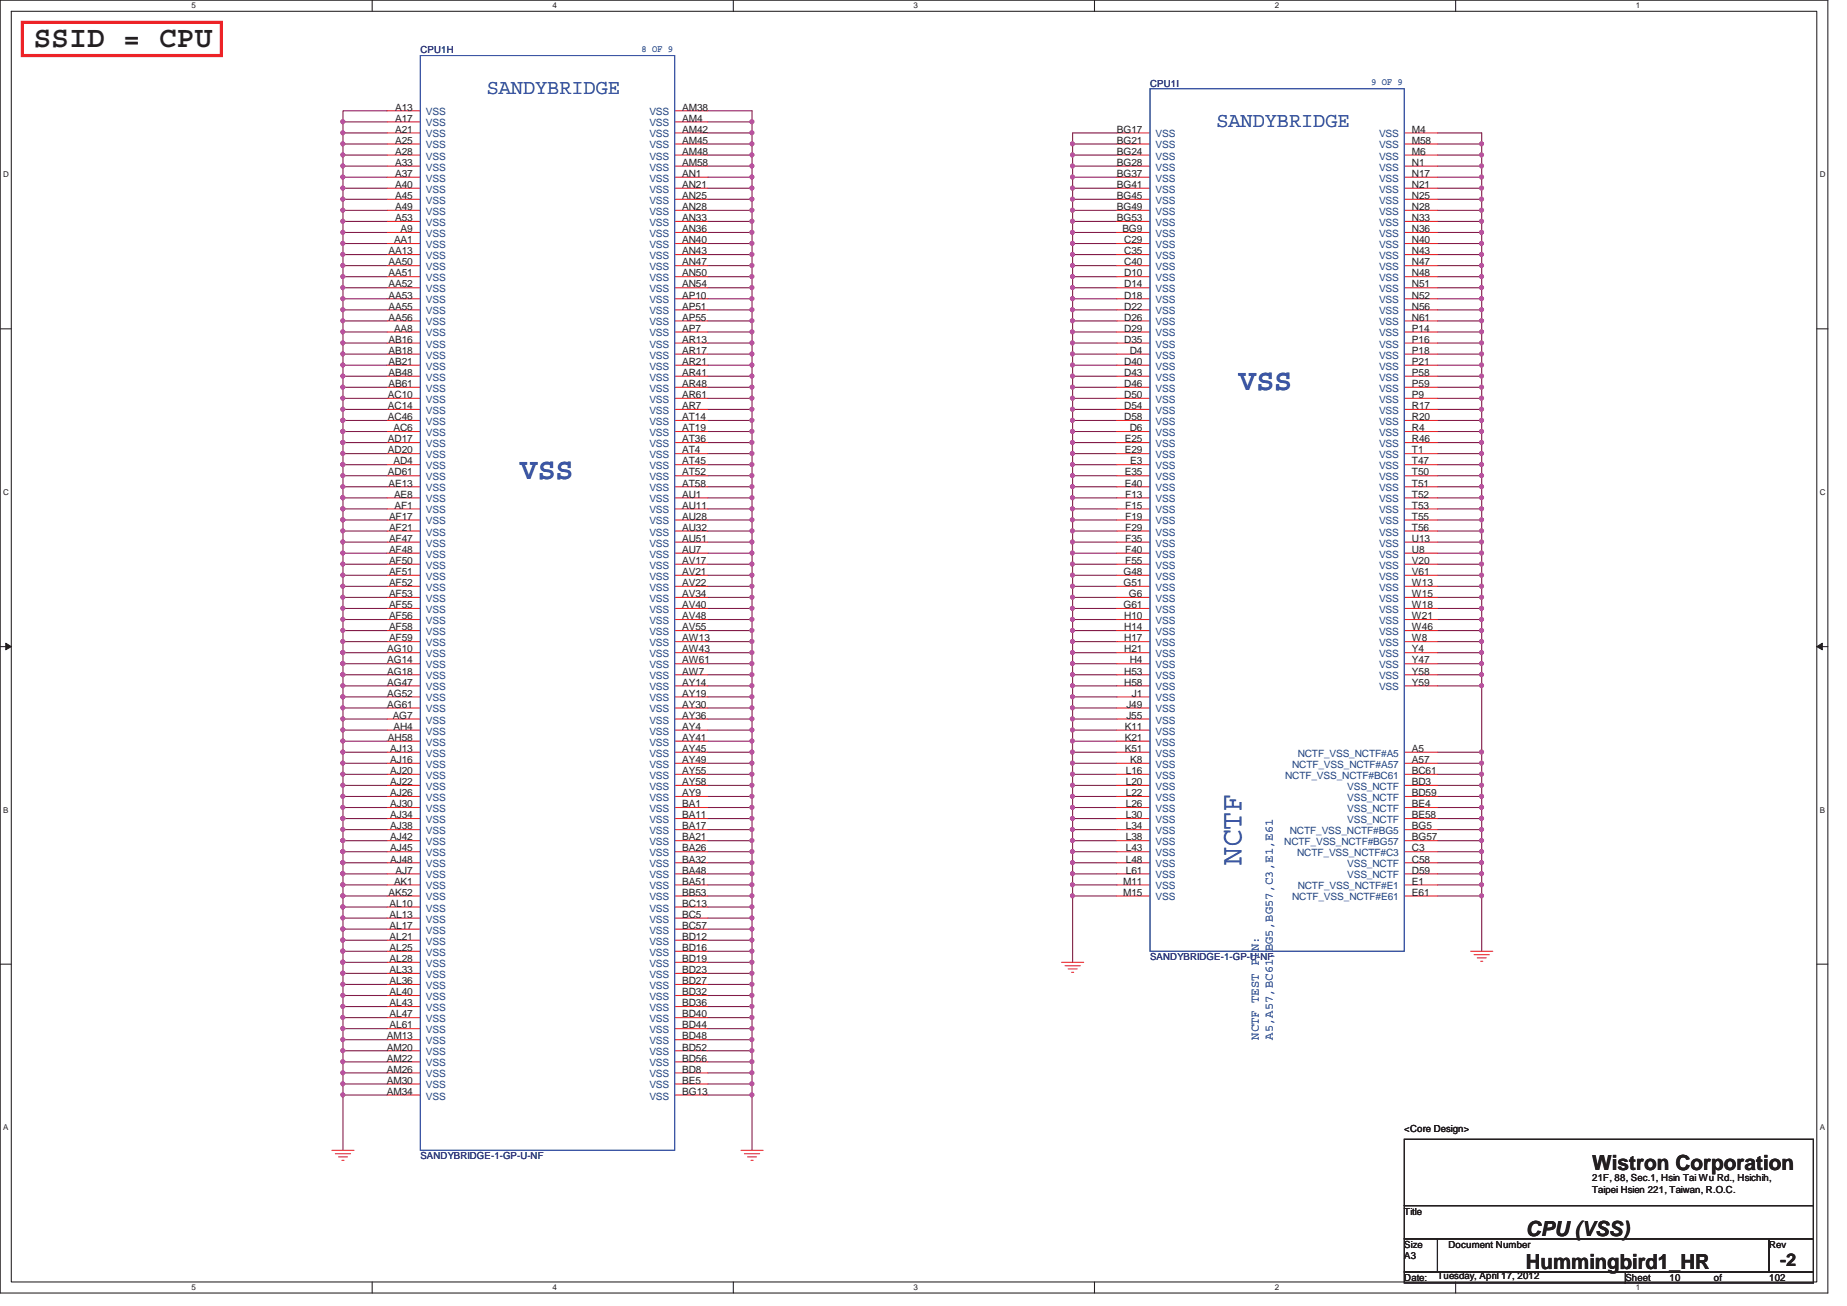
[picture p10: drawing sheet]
<svg xmlns="http://www.w3.org/2000/svg" width="297mm" height="210mm" viewBox="0 0 297 210" stroke-linecap="round" stroke-linejoin="round" font-family="sans-serif">
<defs><g id="words">
<text font-size="4.8" fill="#231f20" x="5.4" y="7.6">SSID = CPU</text>
<g font-size="4.8" fill="#3953a4">
<text x="199.2" y="62.7">VSS</text>
<text x="83.6" y="77">VSS</text>
<text x="199.7" y="139.1" transform="rotate(-90 199.7 139.1)">NCTF</text>
</g>
<g font-size="3.3" fill="#3953a4">
<text x="78.3" y="15.2">SANDYBRIDGE</text>
<text x="195.6" y="20.5">SANDYBRIDGE</text>
</g>
<g font-size="3.3" fill="#231f20">
<text x="256.1" y="188.1">Wistron Corporation</text>
<text x="245.4" y="198.7">CPU (VSS)</text>
<text x="245.4" y="204.1">Hummingbird1_HR</text>
</g>
<text font-size="2.8" fill="#231f20" x="286.3" y="203.6">-2</text>
<g font-size="1.9" fill="#3953a4">
<text x="202.4" y="167.2" transform="rotate(-90 202.4 167.2)">NCTF TEST PIN:</text>
<text x="204.7" y="167.2" transform="rotate(-90 204.7 167.2)">A5,A57,BC61,BG5,BG57,C3,E1,E61</text>
</g>
<g font-size="1.6" fill="#282973">
<text x="67.6" y="8.6">CPU1H</text>
<text x="185" y="13.9">CPU1I</text>
<text x="185" y="154.4">SANDYBRIDGE-1-GP-U-NF</text>
<text x="67.6" y="186.4">SANDYBRIDGE-1-GP-U-NF</text>
</g>
<g font-size="1.6" fill="#3953a4">
<text x="103.2" y="8.4">8 OF 9</text>
<text x="220.5" y="13.7">9 OF 9</text>
</g>
<g font-size="1.6" fill="#231f20">
<text x="63.5" y="17.8">A13</text>
<text x="109.7" y="17.8">AM38</text>
<text x="63.5" y="19.6">A17</text>
<text x="63.5" y="21.3">A21</text>
<text x="63.5" y="23.1">A25</text>
<text x="109.7" y="19.6">AM4</text>
<text x="109.7" y="21.3">AM42</text>
<text x="109.7" y="23.1">AM45</text>
<text x="179.6" y="21.3">BG17</text>
<text x="179.6" y="23.1">BG21</text>
<text x="227.1" y="21.3">M4</text>
<text x="227.1" y="23.1">M58</text>
<text x="63.5" y="24.9">A28</text>
<text x="63.5" y="26.7">A33</text>
<text x="63.5" y="28.4">A37</text>
<text x="109.7" y="24.9">AM48</text>
<text x="109.7" y="26.7">AM58</text>
<text x="109.7" y="28.4">AN1</text>
<text x="179.6" y="24.9">BG24</text>
<text x="179.6" y="26.7">BG28</text>
<text x="179.6" y="28.4">BG37</text>
<text x="227.1" y="24.9">M6</text>
<text x="227.1" y="26.7">N1</text>
<text x="227.1" y="28.4">N17</text>
<text x="63.5" y="30.2">A40</text>
<text x="63.5" y="32">A45</text>
<text x="63.5" y="33.8">A49</text>
<text x="63.5" y="35.6">A53</text>
<text x="109.7" y="30.2">AN21</text>
<text x="109.7" y="32">AN25</text>
<text x="109.7" y="33.8">AN28</text>
<text x="109.7" y="35.6">AN33</text>
<text x="179.6" y="30.2">BG41</text>
<text x="179.6" y="32">BG45</text>
<text x="179.6" y="33.8">BG49</text>
<text x="179.6" y="35.6">BG53</text>
<text x="227.1" y="30.2">N21</text>
<text x="227.1" y="32">N25</text>
<text x="227.1" y="33.8">N28</text>
<text x="227.1" y="35.6">N33</text>
<text x="62.5" y="40.9">AA13</text>
<text x="63.4" y="39.1">AA1</text>
<text x="64.4" y="37.3">A9</text>
<text x="109.7" y="37.3">AN36</text>
<text x="109.7" y="39.1">AN40</text>
<text x="109.7" y="40.9">AN43</text>
<text x="180.5" y="37.3">BG9</text>
<text x="180.8" y="39.1">C29</text>
<text x="180.8" y="40.9">C35</text>
<text x="227.1" y="37.3">N36</text>
<text x="227.1" y="39.1">N40</text>
<text x="227.1" y="40.9">N43</text>
<text x="62.5" y="42.7">AA50</text>
<text x="62.5" y="44.4">AA51</text>
<text x="62.5" y="46.2">AA52</text>
<text x="109.7" y="42.7">AN47</text>
<text x="109.7" y="44.4">AN50</text>
<text x="109.7" y="46.2">AN54</text>
<text x="180.8" y="42.7">C40</text>
<text x="180.8" y="44.4">D10</text>
<text x="180.8" y="46.2">D14</text>
<text x="227.1" y="42.7">N47</text>
<text x="227.1" y="44.4">N48</text>
<text x="227.1" y="46.2">N51</text>
<text x="62.5" y="48">AA53</text>
<text x="62.5" y="49.8">AA55</text>
<text x="62.5" y="51.6">AA56</text>
<text x="63.4" y="53.3">AA8</text>
<text x="109.7" y="48">AP10</text>
<text x="109.7" y="49.8">AP51</text>
<text x="109.7" y="51.6">AP55</text>
<text x="109.7" y="53.3">AP7</text>
<text x="180.8" y="48">D18</text>
<text x="180.8" y="49.8">D22</text>
<text x="180.8" y="51.6">D26</text>
<text x="180.8" y="53.3">D29</text>
<text x="227.1" y="53.3">P14</text>
<text x="227.1" y="48">N52</text>
<text x="227.1" y="49.8">N56</text>
<text x="227.1" y="51.6">N61</text>
<text x="62.5" y="55.1">AB16</text>
<text x="62.5" y="56.9">AB18</text>
<text x="62.5" y="58.7">AB21</text>
<text x="109.7" y="55.1">AR13</text>
<text x="109.7" y="56.9">AR17</text>
<text x="109.7" y="58.7">AR21</text>
<text x="180.8" y="55.1">D35</text>
<text x="180.8" y="58.7">D40</text>
<text x="181.7" y="56.9">D4</text>
<text x="227.1" y="55.1">P16</text>
<text x="227.1" y="56.9">P18</text>
<text x="227.1" y="58.7">P21</text>
<text x="62.4" y="64">AC10</text>
<text x="62.4" y="65.8">AC14</text>
<text x="62.5" y="60.4">AB48</text>
<text x="62.5" y="62.2">AB61</text>
<text x="109.7" y="60.4">AR41</text>
<text x="109.7" y="62.2">AR48</text>
<text x="109.7" y="64">AR61</text>
<text x="109.7" y="65.8">AR7</text>
<text x="180.8" y="60.4">D43</text>
<text x="180.8" y="62.2">D46</text>
<text x="180.8" y="64">D50</text>
<text x="180.8" y="65.8">D54</text>
<text x="227.1" y="60.4">P58</text>
<text x="227.1" y="62.2">P59</text>
<text x="227.1" y="64">P9</text>
<text x="227.1" y="65.8">R17</text>
<text x="62.4" y="67.6">AC46</text>
<text x="62.4" y="71.1">AD17</text>
<text x="63.3" y="69.3">AC6</text>
<text x="109.7" y="67.6">AT14</text>
<text x="109.7" y="69.3">AT19</text>
<text x="109.7" y="71.1">AT36</text>
<text x="180.8" y="67.6">D58</text>
<text x="180.9" y="71.1">E25</text>
<text x="181.7" y="69.3">D6</text>
<text x="227.1" y="67.6">R20</text>
<text x="227.1" y="69.3">R4</text>
<text x="227.1" y="71.1">R46</text>
<text x="62.4" y="72.9">AD20</text>
<text x="62.4" y="76.5">AD61</text>
<text x="63.3" y="74.7">AD4</text>
<text x="109.7" y="72.9">AT4</text>
<text x="109.7" y="74.7">AT45</text>
<text x="109.7" y="76.5">AT52</text>
<text x="180.9" y="72.9">E29</text>
<text x="180.9" y="76.5">E35</text>
<text x="181.8" y="74.7">E3</text>
<text x="227.1" y="72.9">T1</text>
<text x="227.1" y="74.7">T47</text>
<text x="227.1" y="76.5">T50</text>
<text x="62.5" y="78.2">AE13</text>
<text x="62.6" y="83.6">AF17</text>
<text x="63.4" y="80">AE8</text>
<text x="63.5" y="81.8">AF1</text>
<text x="109.7" y="78.2">AT58</text>
<text x="109.7" y="80">AU1</text>
<text x="109.7" y="81.8">AU11</text>
<text x="109.7" y="83.6">AU28</text>
<text x="180.9" y="78.2">E40</text>
<text x="181" y="80">F13</text>
<text x="181" y="81.8">F15</text>
<text x="181" y="83.6">F19</text>
<text x="227.1" y="78.2">T51</text>
<text x="227.1" y="80">T52</text>
<text x="227.1" y="81.8">T53</text>
<text x="227.1" y="83.6">T55</text>
<text x="62.6" y="85.3">AF21</text>
<text x="62.6" y="87.1">AF47</text>
<text x="62.6" y="88.9">AF48</text>
<text x="109.7" y="85.3">AU32</text>
<text x="109.7" y="87.1">AU51</text>
<text x="109.7" y="88.9">AU7</text>
<text x="181" y="85.3">F29</text>
<text x="181" y="87.1">F35</text>
<text x="181" y="88.9">F40</text>
<text x="227.1" y="85.3">T56</text>
<text x="227.1" y="87.1">U13</text>
<text x="227.1" y="88.9">U8</text>
<text x="62.6" y="90.7">AF50</text>
<text x="62.6" y="92.5">AF51</text>
<text x="62.6" y="94.2">AF52</text>
<text x="109.7" y="90.7">AV17</text>
<text x="109.7" y="92.5">AV21</text>
<text x="109.7" y="94.2">AV22</text>
<text x="180.7" y="92.5">G48</text>
<text x="180.7" y="94.2">G51</text>
<text x="181" y="90.7">F55</text>
<text x="227.1" y="90.7">V20</text>
<text x="227.1" y="92.5">V61</text>
<text x="227.1" y="94.2">W13</text>
<text x="62.6" y="96">AF53</text>
<text x="62.6" y="97.8">AF55</text>
<text x="62.6" y="99.6">AF56</text>
<text x="62.6" y="101.3">AF58</text>
<text x="109.7" y="96">AV34</text>
<text x="109.7" y="97.8">AV40</text>
<text x="109.7" y="99.6">AV48</text>
<text x="109.7" y="101.3">AV55</text>
<text x="180.7" y="97.8">G61</text>
<text x="180.8" y="99.6">H10</text>
<text x="180.8" y="101.3">H14</text>
<text x="181.6" y="96">G6</text>
<text x="227.1" y="96">W15</text>
<text x="227.1" y="97.8">W18</text>
<text x="227.1" y="99.6">W21</text>
<text x="227.1" y="101.3">W46</text>
<text x="62.3" y="104.9">AG10</text>
<text x="62.3" y="106.7">AG14</text>
<text x="62.6" y="103.1">AF59</text>
<text x="109.7" y="103.1">AW13</text>
<text x="109.7" y="104.9">AW43</text>
<text x="109.7" y="106.7">AW61</text>
<text x="180.8" y="103.1">H17</text>
<text x="180.8" y="104.9">H21</text>
<text x="181.7" y="106.7">H4</text>
<text x="227.1" y="103.1">W8</text>
<text x="227.1" y="104.9">Y4</text>
<text x="227.1" y="106.7">Y47</text>
<text x="62.3" y="108.5">AG18</text>
<text x="62.3" y="110.2">AG47</text>
<text x="62.3" y="112">AG52</text>
<text x="62.3" y="113.8">AG61</text>
<text x="109.7" y="108.5">AW7</text>
<text x="109.7" y="110.2">AY14</text>
<text x="109.7" y="112">AY19</text>
<text x="109.7" y="113.8">AY30</text>
<text x="180.8" y="108.5">H53</text>
<text x="180.8" y="110.2">H58</text>
<text x="181.1" y="113.8">J49</text>
<text x="182" y="112">J1</text>
<text x="227.1" y="108.5">Y58</text>
<text x="227.1" y="110.2">Y59</text>
<text x="62.4" y="119.1">AH58</text>
<text x="63.2" y="115.6">AG7</text>
<text x="63.3" y="117.3">AH4</text>
<text x="109.7" y="115.6">AY36</text>
<text x="109.7" y="117.3">AY4</text>
<text x="109.7" y="119.1">AY41</text>
<text x="180.9" y="117.3">K11</text>
<text x="180.9" y="119.1">K21</text>
<text x="181.1" y="115.6">J55</text>
<text x="62.7" y="120.9">AJ13</text>
<text x="62.7" y="122.7">AJ16</text>
<text x="62.7" y="124.5">AJ20</text>
<text x="109.7" y="120.9">AY45</text>
<text x="109.7" y="122.7">AY49</text>
<text x="109.7" y="124.5">AY55</text>
<text x="180.9" y="120.9">K51</text>
<text x="181.1" y="124.5">L16</text>
<text x="181.8" y="122.7">K8</text>
<text x="227.1" y="124.5">BC61</text>
<text x="227.1" y="122.7">A57</text>
<text x="227.1" y="120.9">A5</text>
<text x="62.7" y="126.2">AJ22</text>
<text x="62.7" y="128">AJ26</text>
<text x="62.7" y="129.8">AJ30</text>
<text x="62.7" y="131.6">AJ34</text>
<text x="109.7" y="126.2">AY58</text>
<text x="109.7" y="128">AY9</text>
<text x="109.7" y="129.8">BA1</text>
<text x="109.7" y="131.6">BA11</text>
<text x="181.1" y="126.2">L20</text>
<text x="181.1" y="128">L22</text>
<text x="181.1" y="129.8">L26</text>
<text x="181.1" y="131.6">L30</text>
<text x="227.1" y="126.2">BD3</text>
<text x="227.1" y="128">BD59</text>
<text x="227.1" y="129.8">BE4</text>
<text x="227.1" y="131.6">BE58</text>
<text x="62.7" y="133.3">AJ38</text>
<text x="62.7" y="135.1">AJ42</text>
<text x="62.7" y="136.9">AJ45</text>
<text x="109.7" y="133.3">BA17</text>
<text x="109.7" y="135.1">BA21</text>
<text x="109.7" y="136.9">BA26</text>
<text x="181.1" y="133.3">L34</text>
<text x="181.1" y="135.1">L38</text>
<text x="181.1" y="136.9">L43</text>
<text x="227.1" y="135.1">BG57</text>
<text x="227.1" y="136.9">C3</text>
<text x="227.1" y="133.3">BG5</text>
<text x="62.7" y="138.7">AJ48</text>
<text x="63.4" y="142.2">AK1</text>
<text x="63.6" y="140.5">AJ7</text>
<text x="109.7" y="138.7">BA32</text>
<text x="109.7" y="140.5">BA48</text>
<text x="109.7" y="142.2">BA51</text>
<text x="180.6" y="142.2">M11</text>
<text x="181.1" y="138.7">L48</text>
<text x="181.1" y="140.5">L61</text>
<text x="227.1" y="138.7">C58</text>
<text x="227.1" y="140.5">D59</text>
<text x="227.1" y="142.2">E1</text>
<text x="62.5" y="144">AK52</text>
<text x="62.7" y="145.8">AL10</text>
<text x="62.7" y="147.6">AL13</text>
<text x="62.7" y="149.3">AL17</text>
<text x="109.7" y="144">BB53</text>
<text x="109.7" y="145.8">BC13</text>
<text x="109.7" y="147.6">BC5</text>
<text x="109.7" y="149.3">BC57</text>
<text x="180.6" y="144">M15</text>
<text x="227.1" y="144">E61</text>
<text x="62.7" y="151.1">AL21</text>
<text x="62.7" y="152.9">AL25</text>
<text x="62.7" y="154.7">AL28</text>
<text x="109.7" y="151.1">BD12</text>
<text x="109.7" y="152.9">BD16</text>
<text x="109.7" y="154.7">BD19</text>
<text x="62.7" y="156.5">AL33</text>
<text x="62.7" y="158.2">AL36</text>
<text x="62.7" y="160">AL40</text>
<text x="62.7" y="161.8">AL43</text>
<text x="109.7" y="156.5">BD23</text>
<text x="109.7" y="158.2">BD27</text>
<text x="109.7" y="160">BD32</text>
<text x="109.7" y="161.8">BD36</text>
<text x="62.2" y="167.1">AM13</text>
<text x="62.7" y="163.6">AL47</text>
<text x="62.7" y="165.4">AL61</text>
<text x="109.7" y="163.6">BD40</text>
<text x="109.7" y="165.4">BD44</text>
<text x="109.7" y="167.1">BD48</text>
<text x="62.2" y="168.9">AM20</text>
<text x="62.2" y="170.7">AM22</text>
<text x="62.2" y="172.5">AM26</text>
<text x="109.7" y="168.9">BD52</text>
<text x="109.7" y="170.7">BD56</text>
<text x="109.7" y="172.5">BD8</text>
<text x="62.2" y="174.2">AM30</text>
<text x="62.2" y="176">AM34</text>
<text x="109.7" y="174.2">BE5</text>
<text x="109.7" y="176">BG13</text>
<text x="225.8" y="181.9">&lt;Core Design&gt;</text>
<text x="256.1" y="189.9">21F, 88, Sec.1, Hsin Tai Wu Rd., Hsichih,</text>
<text x="256.1" y="191.8">Taipei Hsien 221, Taiwan, R.O.C.</text>
<text x="225.8" y="195.3">Title</text>
<text x="225.8" y="200.6">Size</text>
<text x="225.8" y="202.4">A3</text>
<text x="233" y="200.6">Document Number</text>
<text x="284.5" y="200.6">Rev</text>
<text x="225.8" y="205.9">Date:</text>
<text x="231.2" y="205.6">Tuesday, April 17, 2012</text>
<text x="261.4" y="205.9">Sheet</text>
<text x="268.5" y="205.9">10</text>
<text x="275.6" y="205.9">of</text>
<text x="284.5" y="205.9">102</text>
</g>
<g font-size="1.6" fill="#1d437e">
<text x="68.5" y="18.5">VSS</text>
<text x="68.5" y="20.3">VSS</text>
<text x="68.5" y="22.1">VSS</text>
<text x="68.5" y="23.9">VSS</text>
<text x="104.4" y="18.5">VSS</text>
<text x="104.4" y="20.3">VSS</text>
<text x="104.4" y="22.1">VSS</text>
<text x="104.4" y="23.9">VSS</text>
<text x="185.8" y="22.1">VSS</text>
<text x="185.8" y="23.9">VSS</text>
<text x="221.8" y="22.1">VSS</text>
<text x="221.8" y="23.9">VSS</text>
<text x="68.5" y="25.7">VSS</text>
<text x="68.5" y="27.4">VSS</text>
<text x="68.5" y="29.2">VSS</text>
<text x="104.4" y="25.7">VSS</text>
<text x="104.4" y="27.4">VSS</text>
<text x="104.4" y="29.2">VSS</text>
<text x="185.8" y="25.7">VSS</text>
<text x="185.8" y="27.4">VSS</text>
<text x="185.8" y="29.2">VSS</text>
<text x="221.8" y="25.7">VSS</text>
<text x="221.8" y="27.4">VSS</text>
<text x="221.8" y="29.2">VSS</text>
<text x="68.5" y="31">VSS</text>
<text x="68.5" y="32.8">VSS</text>
<text x="68.5" y="34.5">VSS</text>
<text x="104.4" y="31">VSS</text>
<text x="104.4" y="32.8">VSS</text>
<text x="104.4" y="34.5">VSS</text>
<text x="185.8" y="31">VSS</text>
<text x="185.8" y="32.8">VSS</text>
<text x="185.8" y="34.5">VSS</text>
<text x="221.8" y="31">VSS</text>
<text x="221.8" y="32.8">VSS</text>
<text x="221.8" y="34.5">VSS</text>
<text x="68.5" y="36.3">VSS</text>
<text x="68.5" y="38.1">VSS</text>
<text x="68.5" y="39.9">VSS</text>
<text x="68.5" y="41.7">VSS</text>
<text x="104.4" y="36.3">VSS</text>
<text x="104.4" y="38.1">VSS</text>
<text x="104.4" y="39.9">VSS</text>
<text x="104.4" y="41.7">VSS</text>
<text x="185.8" y="36.3">VSS</text>
<text x="185.8" y="38.1">VSS</text>
<text x="185.8" y="39.9">VSS</text>
<text x="185.8" y="41.7">VSS</text>
<text x="221.8" y="36.3">VSS</text>
<text x="221.8" y="38.1">VSS</text>
<text x="221.8" y="39.9">VSS</text>
<text x="221.8" y="41.7">VSS</text>
<text x="68.5" y="43.4">VSS</text>
<text x="68.5" y="45.2">VSS</text>
<text x="68.5" y="47">VSS</text>
<text x="104.4" y="43.4">VSS</text>
<text x="104.4" y="45.2">VSS</text>
<text x="104.4" y="47">VSS</text>
<text x="185.8" y="43.4">VSS</text>
<text x="185.8" y="45.2">VSS</text>
<text x="185.8" y="47">VSS</text>
<text x="221.8" y="43.4">VSS</text>
<text x="221.8" y="45.2">VSS</text>
<text x="221.8" y="47">VSS</text>
<text x="68.5" y="48.8">VSS</text>
<text x="68.5" y="50.5">VSS</text>
<text x="68.5" y="52.3">VSS</text>
<text x="104.4" y="48.8">VSS</text>
<text x="104.4" y="50.5">VSS</text>
<text x="104.4" y="52.3">VSS</text>
<text x="185.8" y="48.8">VSS</text>
<text x="185.8" y="50.5">VSS</text>
<text x="185.8" y="52.3">VSS</text>
<text x="221.8" y="48.8">VSS</text>
<text x="221.8" y="50.5">VSS</text>
<text x="221.8" y="52.3">VSS</text>
<text x="68.5" y="54.1">VSS</text>
<text x="68.5" y="55.9">VSS</text>
<text x="68.5" y="57.7">VSS</text>
<text x="68.5" y="59.4">VSS</text>
<text x="104.4" y="54.1">VSS</text>
<text x="104.4" y="55.9">VSS</text>
<text x="104.4" y="57.7">VSS</text>
<text x="104.4" y="59.4">VSS</text>
<text x="185.8" y="54.1">VSS</text>
<text x="185.8" y="55.9">VSS</text>
<text x="185.8" y="57.7">VSS</text>
<text x="185.8" y="59.4">VSS</text>
<text x="221.8" y="54.1">VSS</text>
<text x="221.8" y="55.9">VSS</text>
<text x="221.8" y="57.7">VSS</text>
<text x="221.8" y="59.4">VSS</text>
<text x="68.5" y="61.2">VSS</text>
<text x="68.5" y="63">VSS</text>
<text x="68.5" y="64.8">VSS</text>
<text x="104.4" y="61.2">VSS</text>
<text x="104.4" y="63">VSS</text>
<text x="104.4" y="64.8">VSS</text>
<text x="185.8" y="61.2">VSS</text>
<text x="185.8" y="63">VSS</text>
<text x="185.8" y="64.8">VSS</text>
<text x="221.8" y="61.2">VSS</text>
<text x="221.8" y="63">VSS</text>
<text x="221.8" y="64.8">VSS</text>
<text x="68.5" y="66.5">VSS</text>
<text x="68.5" y="68.3">VSS</text>
<text x="68.5" y="70.1">VSS</text>
<text x="68.5" y="71.9">VSS</text>
<text x="104.4" y="66.5">VSS</text>
<text x="104.4" y="68.3">VSS</text>
<text x="104.4" y="70.1">VSS</text>
<text x="104.4" y="71.9">VSS</text>
<text x="185.8" y="66.5">VSS</text>
<text x="185.8" y="68.3">VSS</text>
<text x="185.8" y="70.1">VSS</text>
<text x="185.8" y="71.9">VSS</text>
<text x="221.8" y="66.5">VSS</text>
<text x="221.8" y="68.3">VSS</text>
<text x="221.8" y="70.1">VSS</text>
<text x="221.8" y="71.9">VSS</text>
<text x="68.5" y="73.7">VSS</text>
<text x="68.5" y="75.4">VSS</text>
<text x="68.5" y="77.2">VSS</text>
<text x="104.4" y="73.7">VSS</text>
<text x="104.4" y="75.4">VSS</text>
<text x="104.4" y="77.2">VSS</text>
<text x="185.8" y="73.7">VSS</text>
<text x="185.8" y="75.4">VSS</text>
<text x="185.8" y="77.2">VSS</text>
<text x="221.8" y="73.7">VSS</text>
<text x="221.8" y="75.4">VSS</text>
<text x="221.8" y="77.2">VSS</text>
<text x="68.5" y="79">VSS</text>
<text x="68.5" y="80.8">VSS</text>
<text x="68.5" y="82.5">VSS</text>
<text x="104.4" y="79">VSS</text>
<text x="104.4" y="80.8">VSS</text>
<text x="104.4" y="82.5">VSS</text>
<text x="185.8" y="79">VSS</text>
<text x="185.8" y="80.8">VSS</text>
<text x="185.8" y="82.5">VSS</text>
<text x="221.8" y="79">VSS</text>
<text x="221.8" y="80.8">VSS</text>
<text x="221.8" y="82.5">VSS</text>
<text x="68.5" y="84.3">VSS</text>
<text x="68.5" y="86.1">VSS</text>
<text x="68.5" y="87.9">VSS</text>
<text x="68.5" y="89.7">VSS</text>
<text x="104.4" y="84.3">VSS</text>
<text x="104.4" y="86.1">VSS</text>
<text x="104.4" y="87.9">VSS</text>
<text x="104.4" y="89.7">VSS</text>
<text x="185.8" y="84.3">VSS</text>
<text x="185.8" y="86.1">VSS</text>
<text x="185.8" y="87.9">VSS</text>
<text x="185.8" y="89.7">VSS</text>
<text x="221.8" y="84.3">VSS</text>
<text x="221.8" y="86.1">VSS</text>
<text x="221.8" y="87.9">VSS</text>
<text x="221.8" y="89.7">VSS</text>
<text x="68.5" y="91.4">VSS</text>
<text x="68.5" y="93.2">VSS</text>
<text x="68.5" y="95">VSS</text>
<text x="104.4" y="91.4">VSS</text>
<text x="104.4" y="93.2">VSS</text>
<text x="104.4" y="95">VSS</text>
<text x="185.8" y="91.4">VSS</text>
<text x="185.8" y="93.2">VSS</text>
<text x="185.8" y="95">VSS</text>
<text x="221.8" y="91.4">VSS</text>
<text x="221.8" y="93.2">VSS</text>
<text x="221.8" y="95">VSS</text>
<text x="68.5" y="96.8">VSS</text>
<text x="68.5" y="98.5">VSS</text>
<text x="68.5" y="100.3">VSS</text>
<text x="104.4" y="96.8">VSS</text>
<text x="104.4" y="98.5">VSS</text>
<text x="104.4" y="100.3">VSS</text>
<text x="185.8" y="96.8">VSS</text>
<text x="185.8" y="98.5">VSS</text>
<text x="185.8" y="100.3">VSS</text>
<text x="221.8" y="96.8">VSS</text>
<text x="221.8" y="98.5">VSS</text>
<text x="221.8" y="100.3">VSS</text>
<text x="68.5" y="102.1">VSS</text>
<text x="68.5" y="103.9">VSS</text>
<text x="68.5" y="105.7">VSS</text>
<text x="68.5" y="107.4">VSS</text>
<text x="104.4" y="102.1">VSS</text>
<text x="104.4" y="103.9">VSS</text>
<text x="104.4" y="105.7">VSS</text>
<text x="104.4" y="107.4">VSS</text>
<text x="185.8" y="102.1">VSS</text>
<text x="185.8" y="103.9">VSS</text>
<text x="185.8" y="105.7">VSS</text>
<text x="185.8" y="107.4">VSS</text>
<text x="221.8" y="102.1">VSS</text>
<text x="221.8" y="103.9">VSS</text>
<text x="221.8" y="105.7">VSS</text>
<text x="221.8" y="107.4">VSS</text>
<text x="68.5" y="109.2">VSS</text>
<text x="68.5" y="111">VSS</text>
<text x="68.5" y="112.8">VSS</text>
<text x="104.4" y="109.2">VSS</text>
<text x="104.4" y="111">VSS</text>
<text x="104.4" y="112.8">VSS</text>
<text x="185.8" y="109.2">VSS</text>
<text x="185.8" y="111">VSS</text>
<text x="185.8" y="112.8">VSS</text>
<text x="221.8" y="109.2">VSS</text>
<text x="221.8" y="111">VSS</text>
<text x="68.5" y="114.6">VSS</text>
<text x="68.5" y="116.3">VSS</text>
<text x="68.5" y="118.1">VSS</text>
<text x="68.5" y="119.9">VSS</text>
<text x="104.4" y="114.6">VSS</text>
<text x="104.4" y="116.3">VSS</text>
<text x="104.4" y="118.1">VSS</text>
<text x="104.4" y="119.9">VSS</text>
<text x="185.8" y="114.6">VSS</text>
<text x="185.8" y="116.3">VSS</text>
<text x="185.8" y="118.1">VSS</text>
<text x="185.8" y="119.9">VSS</text>
<text x="68.5" y="121.7">VSS</text>
<text x="68.5" y="123.4">VSS</text>
<text x="68.5" y="125.2">VSS</text>
<text x="104.4" y="121.7">VSS</text>
<text x="104.4" y="123.4">VSS</text>
<text x="104.4" y="125.2">VSS</text>
<text x="185.8" y="121.7">VSS</text>
<text x="185.8" y="123.4">VSS</text>
<text x="185.8" y="125.2">VSS</text>
<text x="206.7" y="125.2">NCTF_VSS_NCTF#BC61</text>
<text x="207.8" y="123.4">NCTF_VSS_NCTF#A57</text>
<text x="208.7" y="121.7">NCTF_VSS_NCTF#A5</text>
<text x="68.5" y="127">VSS</text>
<text x="68.5" y="128.8">VSS</text>
<text x="68.5" y="130.6">VSS</text>
<text x="104.4" y="127">VSS</text>
<text x="104.4" y="128.8">VSS</text>
<text x="104.4" y="130.6">VSS</text>
<text x="185.8" y="127">VSS</text>
<text x="185.8" y="128.8">VSS</text>
<text x="185.8" y="130.6">VSS</text>
<text x="216.7" y="127">VSS_NCTF</text>
<text x="216.7" y="128.8">VSS_NCTF</text>
<text x="216.7" y="130.6">VSS_NCTF</text>
<text x="68.5" y="132.3">VSS</text>
<text x="68.5" y="134.1">VSS</text>
<text x="68.5" y="135.9">VSS</text>
<text x="68.5" y="137.7">VSS</text>
<text x="104.4" y="132.3">VSS</text>
<text x="104.4" y="134.1">VSS</text>
<text x="104.4" y="135.9">VSS</text>
<text x="104.4" y="137.7">VSS</text>
<text x="185.8" y="132.3">VSS</text>
<text x="185.8" y="134.1">VSS</text>
<text x="185.8" y="135.9">VSS</text>
<text x="185.8" y="137.7">VSS</text>
<text x="206.5" y="135.9">NCTF_VSS_NCTF#BG57</text>
<text x="207.4" y="134.1">NCTF_VSS_NCTF#BG5</text>
<text x="208.6" y="137.7">NCTF_VSS_NCTF#C3</text>
<text x="216.7" y="132.3">VSS_NCTF</text>
<text x="68.5" y="139.4">VSS</text>
<text x="68.5" y="141.2">VSS</text>
<text x="68.5" y="143">VSS</text>
<text x="104.4" y="139.4">VSS</text>
<text x="104.4" y="141.2">VSS</text>
<text x="104.4" y="143">VSS</text>
<text x="185.8" y="139.4">VSS</text>
<text x="185.8" y="141.2">VSS</text>
<text x="185.8" y="143">VSS</text>
<text x="208.7" y="143">NCTF_VSS_NCTF#E1</text>
<text x="216.7" y="139.4">VSS_NCTF</text>
<text x="216.7" y="141.2">VSS_NCTF</text>
<text x="68.5" y="144.8">VSS</text>
<text x="68.5" y="146.6">VSS</text>
<text x="68.5" y="148.3">VSS</text>
<text x="104.4" y="144.8">VSS</text>
<text x="104.4" y="146.6">VSS</text>
<text x="104.4" y="148.3">VSS</text>
<text x="185.8" y="144.8">VSS</text>
<text x="207.8" y="144.8">NCTF_VSS_NCTF#E61</text>
<text x="68.5" y="150.1">VSS</text>
<text x="68.5" y="151.9">VSS</text>
<text x="68.5" y="153.7">VSS</text>
<text x="68.5" y="155.4">VSS</text>
<text x="104.4" y="150.1">VSS</text>
<text x="104.4" y="151.9">VSS</text>
<text x="104.4" y="153.7">VSS</text>
<text x="104.4" y="155.4">VSS</text>
<text x="68.5" y="157.2">VSS</text>
<text x="68.5" y="159">VSS</text>
<text x="68.5" y="160.8">VSS</text>
<text x="104.4" y="157.2">VSS</text>
<text x="104.4" y="159">VSS</text>
<text x="104.4" y="160.8">VSS</text>
<text x="68.5" y="162.6">VSS</text>
<text x="68.5" y="164.3">VSS</text>
<text x="68.5" y="166.1">VSS</text>
<text x="68.5" y="167.9">VSS</text>
<text x="104.4" y="162.6">VSS</text>
<text x="104.4" y="164.3">VSS</text>
<text x="104.4" y="166.1">VSS</text>
<text x="104.4" y="167.9">VSS</text>
<text x="68.5" y="169.7">VSS</text>
<text x="68.5" y="171.4">VSS</text>
<text x="68.5" y="173.2">VSS</text>
<text x="104.4" y="169.7">VSS</text>
<text x="104.4" y="171.4">VSS</text>
<text x="104.4" y="173.2">VSS</text>
<text x="68.5" y="175">VSS</text>
<text x="68.5" y="176.8">VSS</text>
<text x="104.4" y="175">VSS</text>
<text x="104.4" y="176.8">VSS</text>
</g>
<g font-size="1.3" fill="#231f20">
<text x="30.8" y="1.4">5</text>
<text x="88.9" y="1.4">4</text>
<text x="146.9" y="1.4">3</text>
<text x="205" y="1.4">2</text>
<text x="263.1" y="1.4">1</text>
<text x=".5" y="28.5">D</text>
<text x="292.6" y="28.5">D</text>
<text x=".5" y="79.5">C</text>
<text x="292.6" y="79.5">C</text>
<text x=".5" y="130.6">B</text>
<text x="292.6" y="130.6">B</text>
<text x=".5" y="181.7">A</text>
<text x="292.6" y="181.7">A</text>
<text x="30.8" y="207.4">5</text>
<text x="88.9" y="207.4">4</text>
<text x="146.9" y="207.4">3</text>
<text x="205" y="207.4">2</text>
<text x="263.1" y="207.4">1</text>
</g>
</g></defs>
<path d="M0 0h294v207.9h-294zM1.8 1.8h290.4v204.3h-290.4z" fill="none" stroke="#231f20" stroke-width=".17"/>
<g fill="#fff">
<path d="M30.8 .2h.7v1.4h-.7z"/>
<path d="M30.8 206.3h.7v1.4h-.7z"/>
</g>
<path d="M59.9 0v1.8M59.9 206.1v1.8" fill="none" stroke="#231f20" stroke-width=".17"/>
<g fill="#fff">
<path d="M88.9 .2h.6v1.4h-.6z"/>
<path d="M88.9 206.3h.6v1.4h-.6z"/>
</g>
<path d="M117.9 0v1.8M117.9 206.1v1.8" fill="none" stroke="#231f20" stroke-width=".17"/>
<g fill="#fff">
<path d="M146.9 .2h.7v1.4h-.7z"/>
<path d="M146.9 206.3h.7v1.4h-.7z"/>
</g>
<path d="M176 0v1.8M176 206.1v1.8" fill="none" stroke="#231f20" stroke-width=".17"/>
<g fill="#fff">
<path d="M205 .2h.7v1.4h-.7z"/>
<path d="M205 206.3h.7v1.4h-.7z"/>
</g>
<path d="M234.1 0v1.8M234.1 206.1v1.8" fill="none" stroke="#231f20" stroke-width=".17"/>
<g fill="#fff">
<path d="M263.1 .2h.7v1.4h-.7z"/>
<path d="M263.1 206.3h.7v1.4h-.7z"/>
<path d="M.5 27.3h.9v1.4h-.9z"/>
<path d="M292.6 27.3h.9v1.4h-.9z"/>
<path d="M.5 78.4h.9v1.4h-.9z"/>
<path d="M292.6 78.4h.9v1.4h-.9z"/>
</g>
<path d="M0 52.9h1.8M292.2 52.9h1.8" fill="none" stroke="#231f20" stroke-width=".17"/>
<g fill="#fff">
<path d="M.5 129.5h.8v1.4h-.8z"/>
<path d="M292.6 129.5h.9v1.4h-.9z"/>
</g>
<path d="M0 104h1.8M292.2 104h1.8" fill="none" stroke="#231f20" stroke-width=".17"/>
<path d="M.9 103.4l.9 .6-.9 .5z" fill="#231f20"/>
<path d="M.9 103.4l.9 .6-.9 .5z" fill="none" stroke="#231f20" stroke-width=".16"/>
<path d="M292.2 104l.9-.6v1.1z" fill="#231f20"/>
<path d="M292.2 104l.9-.6v1.1z" fill="none" stroke="#231f20" stroke-width=".16"/>
<g fill="#fff">
<path d="M.5 180.5h.8v1.4h-.8z"/>
<path d="M292.6 180.5h.9v1.4h-.9z"/>
</g>
<path d="M0 155h1.8M292.2 155h1.8" fill="none" stroke="#231f20" stroke-width=".17"/>
<path d="M62.3 17.8h-7.1v1.8" fill="none" stroke="#7f1442" stroke-width=".17"/>
<circle cx="55.1" cy="19.6" r=".32" fill="#b9529f"/>
<circle cx="55.1" cy="19.6" r=".32" fill="none" stroke="#b9529f" stroke-width=".17"/>
<path d="M62.3 19.6h-7.1v1.8" fill="none" stroke="#7f1442" stroke-width=".17"/>
<circle cx="55.1" cy="21.3" r=".32" fill="#b9529f"/>
<circle cx="55.1" cy="21.3" r=".32" fill="none" stroke="#b9529f" stroke-width=".17"/>
<path d="M62.3 21.4h-7.1v1.8" fill="none" stroke="#7f1442" stroke-width=".17"/>
<circle cx="55.1" cy="23.1" r=".32" fill="#b9529f"/>
<circle cx="55.1" cy="23.1" r=".32" fill="none" stroke="#b9529f" stroke-width=".17"/>
<path d="M62.3 23.2h-7.1v1.7" fill="none" stroke="#7f1442" stroke-width=".17"/>
<circle cx="55.1" cy="24.9" r=".32" fill="#b9529f"/>
<circle cx="55.1" cy="24.9" r=".32" fill="none" stroke="#b9529f" stroke-width=".17"/>
<path d="M62.3 24.9h-7.1v1.8" fill="none" stroke="#7f1442" stroke-width=".17"/>
<circle cx="55.1" cy="26.7" r=".32" fill="#b9529f"/>
<circle cx="55.1" cy="26.7" r=".32" fill="none" stroke="#b9529f" stroke-width=".17"/>
<path d="M62.3 26.7h-7.1v1.8" fill="none" stroke="#7f1442" stroke-width=".17"/>
<circle cx="55.1" cy="28.5" r=".32" fill="#b9529f"/>
<circle cx="55.1" cy="28.5" r=".32" fill="none" stroke="#b9529f" stroke-width=".17"/>
<path d="M55.2 37.4h7.1M62.3 28.5h-7.1v1.8" fill="none" stroke="#7f1442" stroke-width=".17"/>
<circle cx="55.1" cy="37.4" r=".32" fill="#b9529f"/>
<circle cx="55.1" cy="37.4" r=".32" fill="none" stroke="#b9529f" stroke-width=".17"/>
<path d="M55.2 39.2h7.1M55.2 30.3h7.1" fill="none" stroke="#7f1442" stroke-width=".17"/>
<circle cx="55.1" cy="30.2" r=".32" fill="#b9529f"/>
<circle cx="55.1" cy="30.2" r=".32" fill="none" stroke="#b9529f" stroke-width=".17"/>
<path d="M55.2 32h7.1M55.2 40.9h7.1" fill="none" stroke="#7f1442" stroke-width=".17"/>
<circle cx="55.1" cy="32" r=".32" fill="#b9529f"/>
<circle cx="55.1" cy="32" r=".32" fill="none" stroke="#b9529f" stroke-width=".17"/>
<path d="M55.2 33.8h7.1" fill="none" stroke="#7f1442" stroke-width=".17"/>
<circle cx="55.1" cy="33.8" r=".32" fill="#b9529f"/>
<circle cx="55.1" cy="33.8" r=".32" fill="none" stroke="#b9529f" stroke-width=".17"/>
<path d="M55.2 33.8v1.8M62.3 35.6h-7.1v1.8" fill="none" stroke="#7f1442" stroke-width=".17"/>
<circle cx="55.1" cy="35.6" r=".32" fill="#b9529f"/>
<circle cx="55.1" cy="35.6" r=".32" fill="none" stroke="#b9529f" stroke-width=".17"/>
<path d="M55.2 39.2v1.7" fill="none" stroke="#7f1442" stroke-width=".17"/>
<circle cx="55.1" cy="40.9" r=".32" fill="#b9529f"/>
<circle cx="55.1" cy="40.9" r=".32" fill="none" stroke="#b9529f" stroke-width=".17"/>
<path d="M55.2 30.3v3.5M55.2 37.4v1.8M55.2 40.9v1.8" fill="none" stroke="#7f1442" stroke-width=".17"/>
<circle cx="55.1" cy="39.1" r=".32" fill="#b9529f"/>
<circle cx="55.1" cy="39.1" r=".32" fill="none" stroke="#b9529f" stroke-width=".17"/>
<path d="M55.2 49.8h7.1M55.2 51.6h7.1M55.2 42.7h7.1" fill="none" stroke="#7f1442" stroke-width=".17"/>
<circle cx="55.1" cy="42.7" r=".32" fill="#b9529f"/>
<circle cx="55.1" cy="42.7" r=".32" fill="none" stroke="#b9529f" stroke-width=".17"/>
<path d="M55.2 53.4h7.1M55.2 44.5h7.1" fill="none" stroke="#7f1442" stroke-width=".17"/>
<circle cx="55.1" cy="44.5" r=".32" fill="#b9529f"/>
<circle cx="55.1" cy="44.5" r=".32" fill="none" stroke="#b9529f" stroke-width=".17"/>
<path d="M55.2 46.3h7.1" fill="none" stroke="#7f1442" stroke-width=".17"/>
<circle cx="55.1" cy="46.2" r=".32" fill="#b9529f"/>
<circle cx="55.1" cy="46.2" r=".32" fill="none" stroke="#b9529f" stroke-width=".17"/>
<path d="M62.3 48h-7.1v1.8" fill="none" stroke="#7f1442" stroke-width=".17"/>
<circle cx="55.1" cy="49.8" r=".32" fill="#b9529f"/>
<circle cx="55.1" cy="49.8" r=".32" fill="none" stroke="#b9529f" stroke-width=".17"/>
<path d="M55.2 42.7v1.8M55.2 49.8v1.8" fill="none" stroke="#7f1442" stroke-width=".17"/>
<circle cx="55.1" cy="51.6" r=".32" fill="#b9529f"/>
<circle cx="55.1" cy="51.6" r=".32" fill="none" stroke="#b9529f" stroke-width=".17"/>
<path d="M55.2 46.3v1.7" fill="none" stroke="#7f1442" stroke-width=".17"/>
<circle cx="55.1" cy="48" r=".32" fill="#b9529f"/>
<circle cx="55.1" cy="48" r=".32" fill="none" stroke="#b9529f" stroke-width=".17"/>
<path d="M55.2 51.6v1.8" fill="none" stroke="#7f1442" stroke-width=".17"/>
<circle cx="55.1" cy="53.4" r=".32" fill="#b9529f"/>
<circle cx="55.1" cy="53.4" r=".32" fill="none" stroke="#b9529f" stroke-width=".17"/>
<path d="M55.2 44.5v1.8M55.2 53.4v1.8" fill="none" stroke="#7f1442" stroke-width=".17"/>
<circle cx="55.1" cy="55.1" r=".32" fill="#b9529f"/>
<circle cx="55.1" cy="55.1" r=".32" fill="none" stroke="#b9529f" stroke-width=".17"/>
<path d="M55.2 62.3h7.1M55.2 64h7.1" fill="none" stroke="#7f1442" stroke-width=".17"/>
<circle cx="55.1" cy="64" r=".32" fill="#b9529f"/>
<circle cx="55.1" cy="64" r=".32" fill="none" stroke="#b9529f" stroke-width=".17"/>
<path d="M55.2 55.2h7.1M55.2 65.8h7.1M55.2 74.7h7.1" fill="none" stroke="#7f1442" stroke-width=".17"/>
<circle cx="55.1" cy="74.7" r=".32" fill="#b9529f"/>
<circle cx="55.1" cy="74.7" r=".32" fill="none" stroke="#b9529f" stroke-width=".17"/>
<path d="M55.2 76.5h7.1M55.2 67.6h7.1" fill="none" stroke="#7f1442" stroke-width=".17"/>
<circle cx="55.1" cy="67.6" r=".32" fill="#b9529f"/>
<circle cx="55.1" cy="67.6" r=".32" fill="none" stroke="#b9529f" stroke-width=".17"/>
<path d="M55.2 78.3h7.1M55.2 69.4h7.1" fill="none" stroke="#7f1442" stroke-width=".17"/>
<circle cx="55.1" cy="69.4" r=".32" fill="#b9529f"/>
<circle cx="55.1" cy="69.4" r=".32" fill="none" stroke="#b9529f" stroke-width=".17"/>
<path d="M55.2 71.2h7.1" fill="none" stroke="#7f1442" stroke-width=".17"/>
<circle cx="55.1" cy="71.1" r=".32" fill="#b9529f"/>
<circle cx="55.1" cy="71.1" r=".32" fill="none" stroke="#b9529f" stroke-width=".17"/>
<path d="M55.2 56.9h7.1M55.2 72.9h7.1" fill="none" stroke="#7f1442" stroke-width=".17"/>
<circle cx="55.1" cy="56.9" r=".32" fill="#b9529f"/>
<circle cx="55.1" cy="56.9" r=".32" fill="none" stroke="#b9529f" stroke-width=".17"/>
<path d="M55.2 87.2h7.1" fill="none" stroke="#7f1442" stroke-width=".17"/>
<circle cx="55.1" cy="87.1" r=".32" fill="#b9529f"/>
<circle cx="55.1" cy="87.1" r=".32" fill="none" stroke="#b9529f" stroke-width=".17"/>
<path d="M55.2 88.9h7.1M55.2 80h7.1" fill="none" stroke="#7f1442" stroke-width=".17"/>
<circle cx="55.1" cy="80" r=".32" fill="#b9529f"/>
<circle cx="55.1" cy="80" r=".32" fill="none" stroke="#b9529f" stroke-width=".17"/>
<path d="M55.2 90.7h7.1M55.2 81.8h7.1" fill="none" stroke="#7f1442" stroke-width=".17"/>
<circle cx="55.1" cy="81.8" r=".32" fill="#b9529f"/>
<circle cx="55.1" cy="81.8" r=".32" fill="none" stroke="#b9529f" stroke-width=".17"/>
<path d="M55.2 83.6h7.1" fill="none" stroke="#7f1442" stroke-width=".17"/>
<circle cx="55.1" cy="83.6" r=".32" fill="#b9529f"/>
<circle cx="55.1" cy="83.6" r=".32" fill="none" stroke="#b9529f" stroke-width=".17"/>
<path d="M55.2 58.7h7.1M55.2 85.4h7.1" fill="none" stroke="#7f1442" stroke-width=".17"/>
<circle cx="55.1" cy="58.7" r=".32" fill="#b9529f"/>
<circle cx="55.1" cy="58.7" r=".32" fill="none" stroke="#b9529f" stroke-width=".17"/>
<path d="M55.2 76.5v1.8M55.2 60.5h7.1" fill="none" stroke="#7f1442" stroke-width=".17"/>
<circle cx="55.1" cy="78.2" r=".32" fill="#b9529f"/>
<circle cx="55.1" cy="78.2" r=".32" fill="none" stroke="#b9529f" stroke-width=".17"/>
<path d="M55.2 60.5v3.5" fill="none" stroke="#7f1442" stroke-width=".17"/>
<circle cx="55.1" cy="62.2" r=".32" fill="#b9529f"/>
<circle cx="55.1" cy="62.2" r=".32" fill="none" stroke="#b9529f" stroke-width=".17"/>
<path d="M55.2 65.8v1.8" fill="none" stroke="#7f1442" stroke-width=".17"/>
<circle cx="55.1" cy="67.6" r=".32" fill="#b9529f"/>
<circle cx="55.1" cy="67.6" r=".32" fill="none" stroke="#b9529f" stroke-width=".17"/>
<path d="M55.2 88.9v1.8" fill="none" stroke="#7f1442" stroke-width=".17"/>
<circle cx="55.1" cy="90.7" r=".32" fill="#b9529f"/>
<circle cx="55.1" cy="90.7" r=".32" fill="none" stroke="#b9529f" stroke-width=".17"/>
<path d="M55.2 78.3v1.7" fill="none" stroke="#7f1442" stroke-width=".17"/>
<circle cx="55.1" cy="80" r=".32" fill="#b9529f"/>
<circle cx="55.1" cy="80" r=".32" fill="none" stroke="#b9529f" stroke-width=".17"/>
<path d="M55.2 55.2v1.7M55.2 64v1.8" fill="none" stroke="#7f1442" stroke-width=".17"/>
<circle cx="55.1" cy="65.8" r=".32" fill="#b9529f"/>
<circle cx="55.1" cy="65.8" r=".32" fill="none" stroke="#b9529f" stroke-width=".17"/>
<path d="M55.2 56.9v1.8M55.2 72.9v1.8M55.2 90.7v1.8" fill="none" stroke="#7f1442" stroke-width=".17"/>
<circle cx="55.1" cy="74.7" r=".32" fill="#b9529f"/>
<circle cx="55.1" cy="74.7" r=".32" fill="none" stroke="#b9529f" stroke-width=".17"/>
<path d="M55.2 58.7v1.8" fill="none" stroke="#7f1442" stroke-width=".17"/>
<circle cx="55.1" cy="60.5" r=".32" fill="#b9529f"/>
<circle cx="55.1" cy="60.5" r=".32" fill="none" stroke="#b9529f" stroke-width=".17"/>
<path d="M55.2 85.4v3.5" fill="none" stroke="#7f1442" stroke-width=".17"/>
<circle cx="55.1" cy="88.9" r=".32" fill="#b9529f"/>
<circle cx="55.1" cy="88.9" r=".32" fill="none" stroke="#b9529f" stroke-width=".17"/>
<path d="M55.2 74.7v1.8" fill="none" stroke="#7f1442" stroke-width=".17"/>
<circle cx="55.1" cy="76.5" r=".32" fill="#b9529f"/>
<circle cx="55.1" cy="76.5" r=".32" fill="none" stroke="#b9529f" stroke-width=".17"/>
<path d="M55.2 69.4v1.8" fill="none" stroke="#7f1442" stroke-width=".17"/>
<circle cx="55.1" cy="71.1" r=".32" fill="#b9529f"/>
<circle cx="55.1" cy="71.1" r=".32" fill="none" stroke="#b9529f" stroke-width=".17"/>
<path d="M55.2 71.2v1.7" fill="none" stroke="#7f1442" stroke-width=".17"/>
<circle cx="55.1" cy="72.9" r=".32" fill="#b9529f"/>
<circle cx="55.1" cy="72.9" r=".32" fill="none" stroke="#b9529f" stroke-width=".17"/>
<path d="M55.2 67.6v1.8" fill="none" stroke="#7f1442" stroke-width=".17"/>
<circle cx="55.1" cy="69.4" r=".32" fill="#b9529f"/>
<circle cx="55.1" cy="69.4" r=".32" fill="none" stroke="#b9529f" stroke-width=".17"/>
<path d="M55.2 81.8v1.8" fill="none" stroke="#7f1442" stroke-width=".17"/>
<circle cx="55.1" cy="83.6" r=".32" fill="#b9529f"/>
<circle cx="55.1" cy="83.6" r=".32" fill="none" stroke="#b9529f" stroke-width=".17"/>
<path d="M55.2 83.6v1.8" fill="none" stroke="#7f1442" stroke-width=".17"/>
<circle cx="55.1" cy="85.4" r=".32" fill="#b9529f"/>
<circle cx="55.1" cy="85.4" r=".32" fill="none" stroke="#b9529f" stroke-width=".17"/>
<path d="M55.2 80v1.8" fill="none" stroke="#7f1442" stroke-width=".17"/>
<circle cx="55.1" cy="81.8" r=".32" fill="#b9529f"/>
<circle cx="55.1" cy="81.8" r=".32" fill="none" stroke="#b9529f" stroke-width=".17"/>
<path d="M55.2 99.6h7.1" fill="none" stroke="#7f1442" stroke-width=".17"/>
<circle cx="55.1" cy="99.6" r=".32" fill="#b9529f"/>
<circle cx="55.1" cy="99.6" r=".32" fill="none" stroke="#b9529f" stroke-width=".17"/>
<path d="M55.2 92.5h7.1M55.2 101.4h7.1" fill="none" stroke="#7f1442" stroke-width=".17"/>
<circle cx="55.1" cy="92.5" r=".32" fill="#b9529f"/>
<circle cx="55.1" cy="92.5" r=".32" fill="none" stroke="#b9529f" stroke-width=".17"/>
<path d="M55.2 103.2h7.1M55.2 112.1h7.1" fill="none" stroke="#7f1442" stroke-width=".17"/>
<circle cx="55.1" cy="112" r=".32" fill="#b9529f"/>
<circle cx="55.1" cy="112" r=".32" fill="none" stroke="#b9529f" stroke-width=".17"/>
<path d="M55.2 113.8h7.1M55.2 104.9h7.1" fill="none" stroke="#7f1442" stroke-width=".17"/>
<circle cx="55.1" cy="104.9" r=".32" fill="#b9529f"/>
<circle cx="55.1" cy="104.9" r=".32" fill="none" stroke="#b9529f" stroke-width=".17"/>
<path d="M55.2 115.6h7.1" fill="none" stroke="#7f1442" stroke-width=".17"/>
<circle cx="55.1" cy="115.6" r=".32" fill="#b9529f"/>
<circle cx="55.1" cy="115.6" r=".32" fill="none" stroke="#b9529f" stroke-width=".17"/>
<path d="M55.2 106.7h7.1" fill="none" stroke="#7f1442" stroke-width=".17"/>
<circle cx="55.1" cy="106.7" r=".32" fill="#b9529f"/>
<circle cx="55.1" cy="106.7" r=".32" fill="none" stroke="#b9529f" stroke-width=".17"/>
<path d="M55.2 108.5h7.1" fill="none" stroke="#7f1442" stroke-width=".17"/>
<circle cx="55.1" cy="108.5" r=".32" fill="#b9529f"/>
<circle cx="55.1" cy="108.5" r=".32" fill="none" stroke="#b9529f" stroke-width=".17"/>
<path d="M55.2 94.3h7.1M55.2 110.3h7.1" fill="none" stroke="#7f1442" stroke-width=".17"/>
<circle cx="55.1" cy="94.2" r=".32" fill="#b9529f"/>
<circle cx="55.1" cy="94.2" r=".32" fill="none" stroke="#b9529f" stroke-width=".17"/>
<path d="M55.2 124.5h7.1" fill="none" stroke="#7f1442" stroke-width=".17"/>
<circle cx="55.1" cy="124.5" r=".32" fill="#b9529f"/>
<circle cx="55.1" cy="124.5" r=".32" fill="none" stroke="#b9529f" stroke-width=".17"/>
<path d="M55.2 126.3h7.1" fill="none" stroke="#7f1442" stroke-width=".17"/>
<circle cx="55.1" cy="126.3" r=".32" fill="#b9529f"/>
<circle cx="55.1" cy="126.3" r=".32" fill="none" stroke="#b9529f" stroke-width=".17"/>
<path d="M55.2 117.4h7.1" fill="none" stroke="#7f1442" stroke-width=".17"/>
<circle cx="55.1" cy="117.4" r=".32" fill="#b9529f"/>
<circle cx="55.1" cy="117.4" r=".32" fill="none" stroke="#b9529f" stroke-width=".17"/>
<path d="M55.2 119.2h7.1M55.2 128.1h7.1" fill="none" stroke="#7f1442" stroke-width=".17"/>
<circle cx="55.1" cy="119.1" r=".32" fill="#b9529f"/>
<circle cx="55.1" cy="119.1" r=".32" fill="none" stroke="#b9529f" stroke-width=".17"/>
<path d="M55.2 120.9h7.1" fill="none" stroke="#7f1442" stroke-width=".17"/>
<circle cx="55.1" cy="120.9" r=".32" fill="#b9529f"/>
<circle cx="55.1" cy="120.9" r=".32" fill="none" stroke="#b9529f" stroke-width=".17"/>
<path d="M55.2 122.7h7.1" fill="none" stroke="#7f1442" stroke-width=".17"/>
<circle cx="55.1" cy="122.7" r=".32" fill="#b9529f"/>
<circle cx="55.1" cy="122.7" r=".32" fill="none" stroke="#b9529f" stroke-width=".17"/>
<path d="M55.2 96.1h7.1M62.3 97.8h-7.1v1.8M55.2 128.1v1.7" fill="none" stroke="#7f1442" stroke-width=".17"/>
<circle cx="55.1" cy="129.8" r=".32" fill="#b9529f"/>
<circle cx="55.1" cy="129.8" r=".32" fill="none" stroke="#b9529f" stroke-width=".17"/>
<path d="M55.2 113.8v1.8M55.2 101.4v1.8" fill="none" stroke="#7f1442" stroke-width=".17"/>
<circle cx="55.1" cy="103.1" r=".32" fill="#b9529f"/>
<circle cx="55.1" cy="103.1" r=".32" fill="none" stroke="#b9529f" stroke-width=".17"/>
<path d="M55.2 110.3v1.8M55.2 124.5v1.8" fill="none" stroke="#7f1442" stroke-width=".17"/>
<circle cx="55.1" cy="112" r=".32" fill="#b9529f"/>
<circle cx="55.1" cy="112" r=".32" fill="none" stroke="#b9529f" stroke-width=".17"/>
<path d="M55.2 115.6v1.8M55.2 122.7v1.8M55.2 126.3v1.8" fill="none" stroke="#7f1442" stroke-width=".17"/>
<circle cx="55.1" cy="128" r=".32" fill="#b9529f"/>
<circle cx="55.1" cy="128" r=".32" fill="none" stroke="#b9529f" stroke-width=".17"/>
<path d="M55.2 92.5v1.8M55.2 96.1v1.7" fill="none" stroke="#7f1442" stroke-width=".17"/>
<circle cx="55.1" cy="97.8" r=".32" fill="#b9529f"/>
<circle cx="55.1" cy="97.8" r=".32" fill="none" stroke="#b9529f" stroke-width=".17"/>
<path d="M55.2 103.2v1.7" fill="none" stroke="#7f1442" stroke-width=".17"/>
<circle cx="55.1" cy="104.9" r=".32" fill="#b9529f"/>
<circle cx="55.1" cy="104.9" r=".32" fill="none" stroke="#b9529f" stroke-width=".17"/>
<path d="M55.2 94.3v1.8" fill="none" stroke="#7f1442" stroke-width=".17"/>
<circle cx="55.1" cy="96" r=".32" fill="#b9529f"/>
<circle cx="55.1" cy="96" r=".32" fill="none" stroke="#b9529f" stroke-width=".17"/>
<path d="M55.2 99.6v1.8" fill="none" stroke="#7f1442" stroke-width=".17"/>
<circle cx="55.1" cy="101.4" r=".32" fill="#b9529f"/>
<circle cx="55.1" cy="101.4" r=".32" fill="none" stroke="#b9529f" stroke-width=".17"/>
<path d="M55.2 112.1v1.7" fill="none" stroke="#7f1442" stroke-width=".17"/>
<circle cx="55.1" cy="113.8" r=".32" fill="#b9529f"/>
<circle cx="55.1" cy="113.8" r=".32" fill="none" stroke="#b9529f" stroke-width=".17"/>
<path d="M55.2 104.9v1.8" fill="none" stroke="#7f1442" stroke-width=".17"/>
<circle cx="55.1" cy="106.7" r=".32" fill="#b9529f"/>
<circle cx="55.1" cy="106.7" r=".32" fill="none" stroke="#b9529f" stroke-width=".17"/>
<path d="M55.2 106.7v1.8" fill="none" stroke="#7f1442" stroke-width=".17"/>
<circle cx="55.1" cy="108.5" r=".32" fill="#b9529f"/>
<circle cx="55.1" cy="108.5" r=".32" fill="none" stroke="#b9529f" stroke-width=".17"/>
<path d="M55.2 108.5v1.8" fill="none" stroke="#7f1442" stroke-width=".17"/>
<circle cx="55.1" cy="110.2" r=".32" fill="#b9529f"/>
<circle cx="55.1" cy="110.2" r=".32" fill="none" stroke="#b9529f" stroke-width=".17"/>
<path d="M55.2 117.4v5.3M55.2 131.6h7.1" fill="none" stroke="#7f1442" stroke-width=".17"/>
<circle cx="55.1" cy="131.6" r=".32" fill="#b9529f"/>
<circle cx="55.1" cy="131.6" r=".32" fill="none" stroke="#b9529f" stroke-width=".17"/>
<path d="M55.2 133.4h7.1M55.2 135.2h7.1" fill="none" stroke="#7f1442" stroke-width=".17"/>
<circle cx="55.1" cy="135.1" r=".32" fill="#b9529f"/>
<circle cx="55.1" cy="135.1" r=".32" fill="none" stroke="#b9529f" stroke-width=".17"/>
<path d="M55.2 129.8h7.1M55.2 144.1h7.1" fill="none" stroke="#7f1442" stroke-width=".17"/>
<circle cx="55.1" cy="144" r=".32" fill="#b9529f"/>
<circle cx="55.1" cy="144" r=".32" fill="none" stroke="#b9529f" stroke-width=".17"/>
<path d="M55.2 145.8h7.1" fill="none" stroke="#7f1442" stroke-width=".17"/>
<circle cx="55.1" cy="145.8" r=".32" fill="#b9529f"/>
<circle cx="55.1" cy="145.8" r=".32" fill="none" stroke="#b9529f" stroke-width=".17"/>
<path d="M55.2 136.9h7.1" fill="none" stroke="#7f1442" stroke-width=".17"/>
<circle cx="55.1" cy="136.9" r=".32" fill="#b9529f"/>
<circle cx="55.1" cy="136.9" r=".32" fill="none" stroke="#b9529f" stroke-width=".17"/>
<path d="M55.2 138.7h7.1M55.2 147.6h7.1" fill="none" stroke="#7f1442" stroke-width=".17"/>
<circle cx="55.1" cy="138.7" r=".32" fill="#b9529f"/>
<circle cx="55.1" cy="138.7" r=".32" fill="none" stroke="#b9529f" stroke-width=".17"/>
<path d="M55.2 140.5h7.1" fill="none" stroke="#7f1442" stroke-width=".17"/>
<circle cx="55.1" cy="140.5" r=".32" fill="#b9529f"/>
<circle cx="55.1" cy="140.5" r=".32" fill="none" stroke="#b9529f" stroke-width=".17"/>
<path d="M55.2 142.3h7.1" fill="none" stroke="#7f1442" stroke-width=".17"/>
<circle cx="55.1" cy="142.3" r=".32" fill="#b9529f"/>
<circle cx="55.1" cy="142.3" r=".32" fill="none" stroke="#b9529f" stroke-width=".17"/>
<path d="M55.2 129.8v1.8" fill="none" stroke="#7f1442" stroke-width=".17"/>
<circle cx="55.1" cy="131.6" r=".32" fill="#b9529f"/>
<circle cx="55.1" cy="131.6" r=".32" fill="none" stroke="#b9529f" stroke-width=".17"/>
<path d="M55.2 133.4v1.8" fill="none" stroke="#7f1442" stroke-width=".17"/>
<circle cx="55.1" cy="135.1" r=".32" fill="#b9529f"/>
<circle cx="55.1" cy="135.1" r=".32" fill="none" stroke="#b9529f" stroke-width=".17"/>
<path d="M55.2 147.6v1.8" fill="none" stroke="#7f1442" stroke-width=".17"/>
<circle cx="55.1" cy="149.4" r=".32" fill="#b9529f"/>
<circle cx="55.1" cy="149.4" r=".32" fill="none" stroke="#b9529f" stroke-width=".17"/>
<path d="M55.2 131.6v1.8" fill="none" stroke="#7f1442" stroke-width=".17"/>
<circle cx="55.1" cy="133.4" r=".32" fill="#b9529f"/>
<circle cx="55.1" cy="133.4" r=".32" fill="none" stroke="#b9529f" stroke-width=".17"/>
<path d="M55.2 142.3v1.8" fill="none" stroke="#7f1442" stroke-width=".17"/>
<circle cx="55.1" cy="144" r=".32" fill="#b9529f"/>
<circle cx="55.1" cy="144" r=".32" fill="none" stroke="#b9529f" stroke-width=".17"/>
<path d="M55.2 144.1v1.7" fill="none" stroke="#7f1442" stroke-width=".17"/>
<circle cx="55.1" cy="145.8" r=".32" fill="#b9529f"/>
<circle cx="55.1" cy="145.8" r=".32" fill="none" stroke="#b9529f" stroke-width=".17"/>
<path d="M55.2 145.8v1.8" fill="none" stroke="#7f1442" stroke-width=".17"/>
<circle cx="55.1" cy="147.6" r=".32" fill="#b9529f"/>
<circle cx="55.1" cy="147.6" r=".32" fill="none" stroke="#b9529f" stroke-width=".17"/>
<path d="M55.2 136.9v1.8" fill="none" stroke="#7f1442" stroke-width=".17"/>
<circle cx="55.1" cy="138.7" r=".32" fill="#b9529f"/>
<circle cx="55.1" cy="138.7" r=".32" fill="none" stroke="#b9529f" stroke-width=".17"/>
<path d="M55.2 140.5v1.8" fill="none" stroke="#7f1442" stroke-width=".17"/>
<circle cx="55.1" cy="142.3" r=".32" fill="#b9529f"/>
<circle cx="55.1" cy="142.3" r=".32" fill="none" stroke="#b9529f" stroke-width=".17"/>
<path d="M55.2 138.7v1.8" fill="none" stroke="#7f1442" stroke-width=".17"/>
<circle cx="55.1" cy="140.5" r=".32" fill="#b9529f"/>
<circle cx="55.1" cy="140.5" r=".32" fill="none" stroke="#b9529f" stroke-width=".17"/>
<path d="M55.2 135.2v1.7" fill="none" stroke="#7f1442" stroke-width=".17"/>
<circle cx="55.1" cy="136.9" r=".32" fill="#b9529f"/>
<circle cx="55.1" cy="136.9" r=".32" fill="none" stroke="#b9529f" stroke-width=".17"/>
<path d="M55.2 154.7h7.1" fill="none" stroke="#7f1442" stroke-width=".17"/>
<circle cx="55.1" cy="154.7" r=".32" fill="#b9529f"/>
<circle cx="55.1" cy="154.7" r=".32" fill="none" stroke="#b9529f" stroke-width=".17"/>
<path d="M55.2 156.5h7.1" fill="none" stroke="#7f1442" stroke-width=".17"/>
<circle cx="55.1" cy="156.5" r=".32" fill="#b9529f"/>
<circle cx="55.1" cy="156.5" r=".32" fill="none" stroke="#b9529f" stroke-width=".17"/>
<path d="M55.2 158.3h7.1M55.2 149.4h7.1" fill="none" stroke="#7f1442" stroke-width=".17"/>
<circle cx="55.1" cy="149.4" r=".32" fill="#b9529f"/>
<circle cx="55.1" cy="149.4" r=".32" fill="none" stroke="#b9529f" stroke-width=".17"/>
<path d="M55.2 151.2h7.1" fill="none" stroke="#7f1442" stroke-width=".17"/>
<circle cx="55.1" cy="151.1" r=".32" fill="#b9529f"/>
<circle cx="55.1" cy="151.1" r=".32" fill="none" stroke="#b9529f" stroke-width=".17"/>
<path d="M55.2 152.9h7.1" fill="none" stroke="#7f1442" stroke-width=".17"/>
<circle cx="55.1" cy="152.9" r=".32" fill="#b9529f"/>
<circle cx="55.1" cy="152.9" r=".32" fill="none" stroke="#b9529f" stroke-width=".17"/>
<path d="M55.2 158.3v1.8M55.2 151.2v1.7" fill="none" stroke="#7f1442" stroke-width=".17"/>
<circle cx="55.1" cy="152.9" r=".32" fill="#b9529f"/>
<circle cx="55.1" cy="152.9" r=".32" fill="none" stroke="#b9529f" stroke-width=".17"/>
<path d="M55.2 154.7v1.8" fill="none" stroke="#7f1442" stroke-width=".17"/>
<circle cx="55.1" cy="156.5" r=".32" fill="#b9529f"/>
<circle cx="55.1" cy="156.5" r=".32" fill="none" stroke="#b9529f" stroke-width=".17"/>
<path d="M55.2 156.5v1.8" fill="none" stroke="#7f1442" stroke-width=".17"/>
<circle cx="55.1" cy="158.3" r=".32" fill="#b9529f"/>
<circle cx="55.1" cy="158.3" r=".32" fill="none" stroke="#b9529f" stroke-width=".17"/>
<path d="M55.2 152.9v1.8" fill="none" stroke="#7f1442" stroke-width=".17"/>
<circle cx="55.1" cy="154.7" r=".32" fill="#b9529f"/>
<circle cx="55.1" cy="154.7" r=".32" fill="none" stroke="#b9529f" stroke-width=".17"/>
<path d="M55.2 149.4v1.8" fill="none" stroke="#7f1442" stroke-width=".17"/>
<circle cx="55.1" cy="151.1" r=".32" fill="#b9529f"/>
<circle cx="55.1" cy="151.1" r=".32" fill="none" stroke="#b9529f" stroke-width=".17"/>
<path d="M113.8 99.6h7.1" fill="none" stroke="#7f1442" stroke-width=".17"/>
<circle cx="120.9" cy="99.6" r=".32" fill="#b9529f"/>
<circle cx="120.9" cy="99.6" r=".32" fill="none" stroke="#b9529f" stroke-width=".17"/>
<g fill="none" stroke="#7f1442" stroke-width=".17">
<path d="M113.8 24.9h7.1M113.8 92.5h7.1M113.8 94.3h7.1M113.8 101.4h7.1M113.8 103.2h7.1M113.8 112.1h7.1M113.8 113.8h7.1M113.8 104.9h7.1M113.8 115.6h7.1M113.8 106.7h7.1M113.8 108.5h7.1M113.8 110.3h7.1"/>
<path d="M113.8 117.4h7.1M113.8 119.2h7.1M113.8 124.5h7.1M113.8 126.3h7.1M113.8 128.1h7.1M113.8 120.9h7.1M113.8 122.7h7.1"/>
</g>
<circle cx="120.9" cy="122.7" r=".32" fill="#b9529f"/>
<circle cx="120.9" cy="122.7" r=".32" fill="none" stroke="#b9529f" stroke-width=".17"/>
<path d="M113.8 26.7h7.1M113.8 96.1h7.1M113.8 97.8h7.1M113.8 131.6h7.1M113.8 133.4h7.1" fill="none" stroke="#7f1442" stroke-width=".17"/>
<circle cx="120.9" cy="133.4" r=".32" fill="#b9529f"/>
<circle cx="120.9" cy="133.4" r=".32" fill="none" stroke="#b9529f" stroke-width=".17"/>
<path d="M113.8 135.2h7.1M113.8 129.8h7.1M113.8 136.9h7.1M113.8 144.1h7.1M113.8 145.8h7.1" fill="none" stroke="#7f1442" stroke-width=".17"/>
<circle cx="120.9" cy="136.9" r=".32" fill="#b9529f"/>
<circle cx="120.9" cy="136.9" r=".32" fill="none" stroke="#b9529f" stroke-width=".17"/>
<path d="M113.8 17.8h7.1M113.8 28.5h7.1M113.8 138.7h7.1M113.8 147.6h7.1M113.8 140.5h7.1M113.8 142.3h7.1M113.8 154.7h7.1M113.8 156.5h7.1M113.8 158.3h7.1M113.8 149.4h7.1M113.8 151.2h7.1" fill="none" stroke="#7f1442" stroke-width=".17"/>
<circle cx="120.9" cy="151.1" r=".32" fill="#b9529f"/>
<circle cx="120.9" cy="151.1" r=".32" fill="none" stroke="#b9529f" stroke-width=".17"/>
<path d="M113.8 37.4h7.1M113.8 152.9h7.1" fill="none" stroke="#7f1442" stroke-width=".17"/>
<circle cx="120.9" cy="37.4" r=".32" fill="#b9529f"/>
<circle cx="120.9" cy="37.4" r=".32" fill="none" stroke="#b9529f" stroke-width=".17"/>
<path d="M113.8 39.2h7.1M113.8 30.3h7.1M113.8 32h7.1M113.8 33.8h7.1M113.8 35.6h7.1M113.8 40.9h7.1" fill="none" stroke="#7f1442" stroke-width=".17"/>
<circle cx="120.9" cy="35.6" r=".32" fill="#b9529f"/>
<circle cx="120.9" cy="35.6" r=".32" fill="none" stroke="#b9529f" stroke-width=".17"/>
<path d="M113.8 19.6h7.1M113.8 21.4h7.1M113.8 49.8h7.1M113.8 51.6h7.1M113.8 42.7h7.1M113.8 53.4h7.1M113.8 44.5h7.1M113.8 46.3h7.1M113.8 48h7.1M113.8 62.3h7.1M113.8 64h7.1" fill="none" stroke="#7f1442" stroke-width=".17"/>
<circle cx="120.9" cy="64" r=".32" fill="#b9529f"/>
<circle cx="120.9" cy="64" r=".32" fill="none" stroke="#b9529f" stroke-width=".17"/>
<path d="M113.8 55.2h7.1M113.8 65.8h7.1M113.8 74.7h7.1" fill="none" stroke="#7f1442" stroke-width=".17"/>
<circle cx="120.9" cy="74.7" r=".32" fill="#b9529f"/>
<circle cx="120.9" cy="74.7" r=".32" fill="none" stroke="#b9529f" stroke-width=".17"/>
<path d="M113.8 76.5h7.1M113.8 67.6h7.1M113.8 78.3h7.1M113.8 69.4h7.1M113.8 71.2h7.1M113.8 72.9h7.1" fill="none" stroke="#7f1442" stroke-width=".17"/>
<circle cx="120.9" cy="72.9" r=".32" fill="#b9529f"/>
<circle cx="120.9" cy="72.9" r=".32" fill="none" stroke="#b9529f" stroke-width=".17"/>
<path d="M113.8 56.9h7.1M113.8 87.2h7.1M113.8 88.9h7.1M113.8 80h7.1M113.8 90.7h7.1M113.8 81.8h7.1" fill="none" stroke="#7f1442" stroke-width=".17"/>
<circle cx="120.9" cy="81.8" r=".32" fill="#b9529f"/>
<circle cx="120.9" cy="81.8" r=".32" fill="none" stroke="#b9529f" stroke-width=".17"/>
<path d="M113.8 23.2h7.1M113.8 58.7h7.1M113.8 60.5h7.1M113.8 83.6h7.1M113.8 85.4h7.1" fill="none" stroke="#7f1442" stroke-width=".17"/>
<circle cx="120.9" cy="23.1" r=".32" fill="#b9529f"/>
<circle cx="120.9" cy="23.1" r=".32" fill="none" stroke="#b9529f" stroke-width=".17"/>
<path d="M172.5 96.1h7.1M172.5 103.2h7.1M172.5 104.9h7.1M172.5 106.7h7.1M172.5 115.6h7.1M172.5 117.4h7.1M172.5 108.5h7.1" fill="none" stroke="#7f1442" stroke-width=".17"/>
<circle cx="172.5" cy="108.5" r=".32" fill="#b9529f"/>
<circle cx="172.5" cy="108.5" r=".32" fill="none" stroke="#b9529f" stroke-width=".17"/>
<path d="M172.5 97.8h7.1M172.5 119.2h7.1M172.5 110.3h7.1M172.5 112.1h7.1M172.5 113.8h7.1M172.5 128.1h7.1M172.5 129.8h7.1M172.5 120.9h7.1" fill="none" stroke="#7f1442" stroke-width=".17"/>
<circle cx="172.5" cy="120.9" r=".32" fill="#b9529f"/>
<circle cx="172.5" cy="120.9" r=".32" fill="none" stroke="#b9529f" stroke-width=".17"/>
<path d="M172.5 28.5h7.1M172.5 99.6h7.1M172.5 131.6h7.1M172.5 122.7h7.1M172.5 124.5h7.1M172.5 126.3h7.1" fill="none" stroke="#7f1442" stroke-width=".17"/>
<circle cx="172.5" cy="99.6" r=".32" fill="#b9529f"/>
<circle cx="172.5" cy="99.6" r=".32" fill="none" stroke="#b9529f" stroke-width=".17"/>
<path d="M172.5 30.3h7.1M172.5 101.4h7.1" fill="none" stroke="#7f1442" stroke-width=".17"/>
<circle cx="172.5" cy="30.2" r=".32" fill="#b9529f"/>
<circle cx="172.5" cy="30.2" r=".32" fill="none" stroke="#b9529f" stroke-width=".17"/>
<path d="M172.5 135.2h7.1M172.5 136.9h7.1M172.5 138.7h7.1" fill="none" stroke="#7f1442" stroke-width=".17"/>
<circle cx="172.5" cy="138.7" r=".32" fill="#b9529f"/>
<circle cx="172.5" cy="138.7" r=".32" fill="none" stroke="#b9529f" stroke-width=".17"/>
<path d="M172.5 133.4h7.1M172.5 140.5h7.1" fill="none" stroke="#7f1442" stroke-width=".17"/>
<circle cx="172.5" cy="140.5" r=".32" fill="#b9529f"/>
<circle cx="172.5" cy="140.5" r=".32" fill="none" stroke="#b9529f" stroke-width=".17"/>
<g fill="none" stroke="#7f1442" stroke-width=".17">
<path d="M172.5 21.4h7.1M172.5 32h7.1M172.5 33.8h7.1M172.5 35.6h7.1M172.5 37.4h7.1M172.5 39.2h7.1M172.5 23.2h7.1M172.5 40.9h7.1M172.5 42.7h7.1M172.5 44.5h7.1M172.5 53.4h7.1M172.5 55.2h7.1"/>
<path d="M172.5 46.3h7.1M172.5 142.3h7.1M172.5 144.1h7.1"/>
</g>
<circle cx="172.5" cy="46.2" r=".32" fill="#b9529f"/>
<circle cx="172.5" cy="46.2" r=".32" fill="none" stroke="#b9529f" stroke-width=".17"/>
<path d="M172.5 56.9h7.1M172.5 48h7.1" fill="none" stroke="#7f1442" stroke-width=".17"/>
<circle cx="172.5" cy="48" r=".32" fill="#b9529f"/>
<circle cx="172.5" cy="48" r=".32" fill="none" stroke="#b9529f" stroke-width=".17"/>
<path d="M172.5 24.9h7.1M172.5 49.8h7.1M172.5 51.6h7.1M172.5 58.7h7.1M172.5 65.8h7.1M172.5 67.6h7.1M172.5 69.4h7.1M172.5 78.3h7.1M172.5 71.2h7.1M172.5 80h7.1" fill="none" stroke="#7f1442" stroke-width=".17"/>
<circle cx="172.5" cy="71.1" r=".32" fill="#b9529f"/>
<circle cx="172.5" cy="71.1" r=".32" fill="none" stroke="#b9529f" stroke-width=".17"/>
<path d="M172.5 72.9h7.1M172.5 81.8h7.1" fill="none" stroke="#7f1442" stroke-width=".17"/>
<circle cx="172.5" cy="72.9" r=".32" fill="#b9529f"/>
<circle cx="172.5" cy="72.9" r=".32" fill="none" stroke="#b9529f" stroke-width=".17"/>
<path d="M172.5 74.7h7.1M172.5 76.5h7.1M172.5 60.5h7.1M172.5 90.7h7.1" fill="none" stroke="#7f1442" stroke-width=".17"/>
<circle cx="172.5" cy="90.7" r=".32" fill="#b9529f"/>
<circle cx="172.5" cy="90.7" r=".32" fill="none" stroke="#b9529f" stroke-width=".17"/>
<path d="M172.5 92.5h7.1M172.5 83.6h7.1" fill="none" stroke="#7f1442" stroke-width=".17"/>
<circle cx="172.5" cy="83.6" r=".32" fill="#b9529f"/>
<circle cx="172.5" cy="83.6" r=".32" fill="none" stroke="#b9529f" stroke-width=".17"/>
<path d="M172.5 94.3h7.1M172.5 85.4h7.1M172.5 87.2h7.1" fill="none" stroke="#7f1442" stroke-width=".17"/>
<circle cx="172.5" cy="87.1" r=".32" fill="#b9529f"/>
<circle cx="172.5" cy="87.1" r=".32" fill="none" stroke="#b9529f" stroke-width=".17"/>
<path d="M172.5 62.3h7.1M172.5 88.9h7.1" fill="none" stroke="#7f1442" stroke-width=".17"/>
<circle cx="172.5" cy="62.2" r=".32" fill="#b9529f"/>
<circle cx="172.5" cy="62.2" r=".32" fill="none" stroke="#b9529f" stroke-width=".17"/>
<path d="M120.9 17.8v1.8M172.5 26.7h7.1M172.5 64h7.1" fill="none" stroke="#7f1442" stroke-width=".17"/>
<circle cx="120.9" cy="19.6" r=".32" fill="#b9529f"/>
<circle cx="120.9" cy="19.6" r=".32" fill="none" stroke="#b9529f" stroke-width=".17"/>
<path d="M120.9 158.3v1.8" fill="none" stroke="#7f1442" stroke-width=".17"/>
<circle cx="120.9" cy="160" r=".32" fill="#b9529f"/>
<circle cx="120.9" cy="160" r=".32" fill="none" stroke="#b9529f" stroke-width=".17"/>
<path d="M120.9 90.7v1.8" fill="none" stroke="#7f1442" stroke-width=".17"/>
<circle cx="120.9" cy="92.5" r=".32" fill="#b9529f"/>
<circle cx="120.9" cy="92.5" r=".32" fill="none" stroke="#b9529f" stroke-width=".17"/>
<path d="M120.9 76.5v1.8M120.9 80v1.8" fill="none" stroke="#7f1442" stroke-width=".17"/>
<circle cx="120.9" cy="78.2" r=".32" fill="#b9529f"/>
<circle cx="120.9" cy="78.2" r=".32" fill="none" stroke="#b9529f" stroke-width=".17"/>
<path d="M120.9 48v1.8" fill="none" stroke="#7f1442" stroke-width=".17"/>
<circle cx="120.9" cy="49.8" r=".32" fill="#b9529f"/>
<circle cx="120.9" cy="49.8" r=".32" fill="none" stroke="#b9529f" stroke-width=".17"/>
<path d="M120.9 30.3v1.7" fill="none" stroke="#7f1442" stroke-width=".17"/>
<circle cx="120.9" cy="32" r=".32" fill="#b9529f"/>
<circle cx="120.9" cy="32" r=".32" fill="none" stroke="#b9529f" stroke-width=".17"/>
<path d="M120.9 149.4v1.8M120.9 142.3v1.8" fill="none" stroke="#7f1442" stroke-width=".17"/>
<circle cx="120.9" cy="144" r=".32" fill="#b9529f"/>
<circle cx="120.9" cy="144" r=".32" fill="none" stroke="#b9529f" stroke-width=".17"/>
<path d="M120.9 94.3v1.8" fill="none" stroke="#7f1442" stroke-width=".17"/>
<circle cx="120.9" cy="96" r=".32" fill="#b9529f"/>
<circle cx="120.9" cy="96" r=".32" fill="none" stroke="#b9529f" stroke-width=".17"/>
<path d="M120.9 69.4v3.5" fill="none" stroke="#7f1442" stroke-width=".17"/>
<circle cx="120.9" cy="71.1" r=".32" fill="#b9529f"/>
<circle cx="120.9" cy="71.1" r=".32" fill="none" stroke="#b9529f" stroke-width=".17"/>
<path d="M120.9 65.8v1.8" fill="none" stroke="#7f1442" stroke-width=".17"/>
<circle cx="120.9" cy="67.6" r=".32" fill="#b9529f"/>
<circle cx="120.9" cy="67.6" r=".32" fill="none" stroke="#b9529f" stroke-width=".17"/>
<path d="M120.9 51.6v1.8M120.9 62.3v1.7" fill="none" stroke="#7f1442" stroke-width=".17"/>
<circle cx="120.9" cy="53.4" r=".32" fill="#b9529f"/>
<circle cx="120.9" cy="53.4" r=".32" fill="none" stroke="#b9529f" stroke-width=".17"/>
<path d="M120.9 26.7v1.8" fill="none" stroke="#7f1442" stroke-width=".17"/>
<circle cx="120.9" cy="28.5" r=".32" fill="#b9529f"/>
<circle cx="120.9" cy="28.5" r=".32" fill="none" stroke="#b9529f" stroke-width=".17"/>
<path d="M120.9 19.6v3.6" fill="none" stroke="#7f1442" stroke-width=".17"/>
<circle cx="120.9" cy="21.3" r=".32" fill="#b9529f"/>
<circle cx="120.9" cy="21.3" r=".32" fill="none" stroke="#b9529f" stroke-width=".17"/>
<path d="M120.9 33.8v1.8M120.9 156.5v1.8" fill="none" stroke="#7f1442" stroke-width=".17"/>
<circle cx="120.9" cy="158.3" r=".32" fill="#b9529f"/>
<circle cx="120.9" cy="158.3" r=".32" fill="none" stroke="#b9529f" stroke-width=".17"/>
<path d="M120.9 147.6v1.8" fill="none" stroke="#7f1442" stroke-width=".17"/>
<circle cx="120.9" cy="149.4" r=".32" fill="#b9529f"/>
<circle cx="120.9" cy="149.4" r=".32" fill="none" stroke="#b9529f" stroke-width=".17"/>
<path d="M120.9 108.5v1.8M120.9 135.2v1.7" fill="none" stroke="#7f1442" stroke-width=".17"/>
<circle cx="120.9" cy="110.2" r=".32" fill="#b9529f"/>
<circle cx="120.9" cy="110.2" r=".32" fill="none" stroke="#b9529f" stroke-width=".17"/>
<path d="M120.9 113.8v1.8" fill="none" stroke="#7f1442" stroke-width=".17"/>
<circle cx="120.9" cy="115.6" r=".32" fill="#b9529f"/>
<circle cx="120.9" cy="115.6" r=".32" fill="none" stroke="#b9529f" stroke-width=".17"/>
<path d="M120.9 140.5v1.8" fill="none" stroke="#7f1442" stroke-width=".17"/>
<circle cx="120.9" cy="142.3" r=".32" fill="#b9529f"/>
<circle cx="120.9" cy="142.3" r=".32" fill="none" stroke="#b9529f" stroke-width=".17"/>
<path d="M120.9 87.2v1.7" fill="none" stroke="#7f1442" stroke-width=".17"/>
<circle cx="120.9" cy="88.9" r=".32" fill="#b9529f"/>
<circle cx="120.9" cy="88.9" r=".32" fill="none" stroke="#b9529f" stroke-width=".17"/>
<path d="M120.9 39.2v1.7" fill="none" stroke="#7f1442" stroke-width=".17"/>
<circle cx="120.9" cy="40.9" r=".32" fill="#b9529f"/>
<circle cx="120.9" cy="40.9" r=".32" fill="none" stroke="#b9529f" stroke-width=".17"/>
<path d="M120.9 119.2v3.5" fill="none" stroke="#7f1442" stroke-width=".17"/>
<circle cx="120.9" cy="120.9" r=".32" fill="#b9529f"/>
<circle cx="120.9" cy="120.9" r=".32" fill="none" stroke="#b9529f" stroke-width=".17"/>
<path d="M120.9 126.3v1.8" fill="none" stroke="#7f1442" stroke-width=".17"/>
<circle cx="120.9" cy="128" r=".32" fill="#b9529f"/>
<circle cx="120.9" cy="128" r=".32" fill="none" stroke="#b9529f" stroke-width=".17"/>
<path d="M120.9 124.5v1.8" fill="none" stroke="#7f1442" stroke-width=".17"/>
<circle cx="120.9" cy="126.3" r=".32" fill="#b9529f"/>
<circle cx="120.9" cy="126.3" r=".32" fill="none" stroke="#b9529f" stroke-width=".17"/>
<path d="M120.9 60.5v1.8" fill="none" stroke="#7f1442" stroke-width=".17"/>
<circle cx="120.9" cy="62.2" r=".32" fill="#b9529f"/>
<circle cx="120.9" cy="62.2" r=".32" fill="none" stroke="#b9529f" stroke-width=".17"/>
<path d="M120.9 106.7v1.8" fill="none" stroke="#7f1442" stroke-width=".17"/>
<circle cx="120.9" cy="108.5" r=".32" fill="#b9529f"/>
<circle cx="120.9" cy="108.5" r=".32" fill="none" stroke="#b9529f" stroke-width=".17"/>
<path d="M120.9 85.4v1.8" fill="none" stroke="#7f1442" stroke-width=".17"/>
<circle cx="120.9" cy="87.1" r=".32" fill="#b9529f"/>
<circle cx="120.9" cy="87.1" r=".32" fill="none" stroke="#b9529f" stroke-width=".17"/>
<path d="M120.9 67.6v1.8" fill="none" stroke="#7f1442" stroke-width=".17"/>
<circle cx="120.9" cy="69.4" r=".32" fill="#b9529f"/>
<circle cx="120.9" cy="69.4" r=".32" fill="none" stroke="#b9529f" stroke-width=".17"/>
<path d="M120.9 44.5v1.8" fill="none" stroke="#7f1442" stroke-width=".17"/>
<circle cx="120.9" cy="46.2" r=".32" fill="#b9529f"/>
<circle cx="120.9" cy="46.2" r=".32" fill="none" stroke="#b9529f" stroke-width=".17"/>
<path d="M120.9 122.7v1.8" fill="none" stroke="#7f1442" stroke-width=".17"/>
<circle cx="120.9" cy="124.5" r=".32" fill="#b9529f"/>
<circle cx="120.9" cy="124.5" r=".32" fill="none" stroke="#b9529f" stroke-width=".17"/>
<path d="M120.9 103.2v1.7" fill="none" stroke="#7f1442" stroke-width=".17"/>
<circle cx="120.9" cy="104.9" r=".32" fill="#b9529f"/>
<circle cx="120.9" cy="104.9" r=".32" fill="none" stroke="#b9529f" stroke-width=".17"/>
<path d="M120.9 23.2v1.7" fill="none" stroke="#7f1442" stroke-width=".17"/>
<circle cx="120.9" cy="24.9" r=".32" fill="#b9529f"/>
<circle cx="120.9" cy="24.9" r=".32" fill="none" stroke="#b9529f" stroke-width=".17"/>
<path d="M120.9 72.9v1.8M120.9 144.1v1.7" fill="none" stroke="#7f1442" stroke-width=".17"/>
<circle cx="120.9" cy="145.8" r=".32" fill="#b9529f"/>
<circle cx="120.9" cy="145.8" r=".32" fill="none" stroke="#b9529f" stroke-width=".17"/>
<path d="M120.9 46.3v1.7" fill="none" stroke="#7f1442" stroke-width=".17"/>
<circle cx="120.9" cy="48" r=".32" fill="#b9529f"/>
<circle cx="120.9" cy="48" r=".32" fill="none" stroke="#b9529f" stroke-width=".17"/>
<path d="M120.9 81.8v1.8" fill="none" stroke="#7f1442" stroke-width=".17"/>
<circle cx="120.9" cy="83.6" r=".32" fill="#b9529f"/>
<circle cx="120.9" cy="83.6" r=".32" fill="none" stroke="#b9529f" stroke-width=".17"/>
<path d="M120.9 56.9v1.8" fill="none" stroke="#7f1442" stroke-width=".17"/>
<circle cx="120.9" cy="58.7" r=".32" fill="#b9529f"/>
<circle cx="120.9" cy="58.7" r=".32" fill="none" stroke="#b9529f" stroke-width=".17"/>
<path d="M120.9 40.9v1.8" fill="none" stroke="#7f1442" stroke-width=".17"/>
<circle cx="120.9" cy="42.7" r=".32" fill="#b9529f"/>
<circle cx="120.9" cy="42.7" r=".32" fill="none" stroke="#b9529f" stroke-width=".17"/>
<path d="M120.9 24.9v1.8M120.9 131.6v1.8" fill="none" stroke="#7f1442" stroke-width=".17"/>
<circle cx="120.9" cy="26.7" r=".32" fill="#b9529f"/>
<circle cx="120.9" cy="26.7" r=".32" fill="none" stroke="#b9529f" stroke-width=".17"/>
<path d="M120.9 128.1v1.7" fill="none" stroke="#7f1442" stroke-width=".17"/>
<circle cx="120.9" cy="129.8" r=".32" fill="#b9529f"/>
<circle cx="120.9" cy="129.8" r=".32" fill="none" stroke="#b9529f" stroke-width=".17"/>
<path d="M120.9 83.6v1.8" fill="none" stroke="#7f1442" stroke-width=".17"/>
<circle cx="120.9" cy="85.4" r=".32" fill="#b9529f"/>
<circle cx="120.9" cy="85.4" r=".32" fill="none" stroke="#b9529f" stroke-width=".17"/>
<path d="M120.9 32v1.8" fill="none" stroke="#7f1442" stroke-width=".17"/>
<circle cx="120.9" cy="33.8" r=".32" fill="#b9529f"/>
<circle cx="120.9" cy="33.8" r=".32" fill="none" stroke="#b9529f" stroke-width=".17"/>
<path d="M120.9 136.9v1.8" fill="none" stroke="#7f1442" stroke-width=".17"/>
<circle cx="120.9" cy="138.7" r=".32" fill="#b9529f"/>
<circle cx="120.9" cy="138.7" r=".32" fill="none" stroke="#b9529f" stroke-width=".17"/>
<path d="M120.9 133.4v1.8" fill="none" stroke="#7f1442" stroke-width=".17"/>
<circle cx="120.9" cy="135.1" r=".32" fill="#b9529f"/>
<circle cx="120.9" cy="135.1" r=".32" fill="none" stroke="#b9529f" stroke-width=".17"/>
<path d="M120.9 78.3v1.7" fill="none" stroke="#7f1442" stroke-width=".17"/>
<circle cx="120.9" cy="80" r=".32" fill="#b9529f"/>
<circle cx="120.9" cy="80" r=".32" fill="none" stroke="#b9529f" stroke-width=".17"/>
<path d="M120.9 35.6v1.8M120.9 152.9v1.8" fill="none" stroke="#7f1442" stroke-width=".17"/>
<circle cx="120.9" cy="154.7" r=".32" fill="#b9529f"/>
<circle cx="120.9" cy="154.7" r=".32" fill="none" stroke="#b9529f" stroke-width=".17"/>
<path d="M120.9 151.2v1.7" fill="none" stroke="#7f1442" stroke-width=".17"/>
<circle cx="120.9" cy="152.9" r=".32" fill="#b9529f"/>
<circle cx="120.9" cy="152.9" r=".32" fill="none" stroke="#b9529f" stroke-width=".17"/>
<path d="M120.9 138.7v1.8" fill="none" stroke="#7f1442" stroke-width=".17"/>
<circle cx="120.9" cy="140.5" r=".32" fill="#b9529f"/>
<circle cx="120.9" cy="140.5" r=".32" fill="none" stroke="#b9529f" stroke-width=".17"/>
<path d="M120.9 129.8v1.8" fill="none" stroke="#7f1442" stroke-width=".17"/>
<circle cx="120.9" cy="131.6" r=".32" fill="#b9529f"/>
<circle cx="120.9" cy="131.6" r=".32" fill="none" stroke="#b9529f" stroke-width=".17"/>
<path d="M120.9 117.4v1.8" fill="none" stroke="#7f1442" stroke-width=".17"/>
<circle cx="120.9" cy="119.1" r=".32" fill="#b9529f"/>
<circle cx="120.9" cy="119.1" r=".32" fill="none" stroke="#b9529f" stroke-width=".17"/>
<path d="M120.9 112.1v1.7" fill="none" stroke="#7f1442" stroke-width=".17"/>
<circle cx="120.9" cy="113.8" r=".32" fill="#b9529f"/>
<circle cx="120.9" cy="113.8" r=".32" fill="none" stroke="#b9529f" stroke-width=".17"/>
<path d="M120.9 88.9v1.8" fill="none" stroke="#7f1442" stroke-width=".17"/>
<circle cx="120.9" cy="90.7" r=".32" fill="#b9529f"/>
<circle cx="120.9" cy="90.7" r=".32" fill="none" stroke="#b9529f" stroke-width=".17"/>
<path d="M120.9 64v1.8" fill="none" stroke="#7f1442" stroke-width=".17"/>
<circle cx="120.9" cy="65.8" r=".32" fill="#b9529f"/>
<circle cx="120.9" cy="65.8" r=".32" fill="none" stroke="#b9529f" stroke-width=".17"/>
<path d="M120.9 145.8v1.8" fill="none" stroke="#7f1442" stroke-width=".17"/>
<circle cx="120.9" cy="147.6" r=".32" fill="#b9529f"/>
<circle cx="120.9" cy="147.6" r=".32" fill="none" stroke="#b9529f" stroke-width=".17"/>
<path d="M120.9 110.3v1.8" fill="none" stroke="#7f1442" stroke-width=".17"/>
<circle cx="120.9" cy="112" r=".32" fill="#b9529f"/>
<circle cx="120.9" cy="112" r=".32" fill="none" stroke="#b9529f" stroke-width=".17"/>
<path d="M120.9 42.7v1.8" fill="none" stroke="#7f1442" stroke-width=".17"/>
<circle cx="120.9" cy="44.5" r=".32" fill="#b9529f"/>
<circle cx="120.9" cy="44.5" r=".32" fill="none" stroke="#b9529f" stroke-width=".17"/>
<path d="M120.9 49.8v1.8" fill="none" stroke="#7f1442" stroke-width=".17"/>
<circle cx="120.9" cy="51.6" r=".32" fill="#b9529f"/>
<circle cx="120.9" cy="51.6" r=".32" fill="none" stroke="#b9529f" stroke-width=".17"/>
<path d="M120.9 154.7v1.8" fill="none" stroke="#7f1442" stroke-width=".17"/>
<circle cx="120.9" cy="156.5" r=".32" fill="#b9529f"/>
<circle cx="120.9" cy="156.5" r=".32" fill="none" stroke="#b9529f" stroke-width=".17"/>
<path d="M120.9 97.8v1.8M120.9 92.5v1.8" fill="none" stroke="#7f1442" stroke-width=".17"/>
<circle cx="120.9" cy="94.2" r=".32" fill="#b9529f"/>
<circle cx="120.9" cy="94.2" r=".32" fill="none" stroke="#b9529f" stroke-width=".17"/>
<path d="M120.9 58.7v1.8" fill="none" stroke="#7f1442" stroke-width=".17"/>
<circle cx="120.9" cy="60.5" r=".32" fill="#b9529f"/>
<circle cx="120.9" cy="60.5" r=".32" fill="none" stroke="#b9529f" stroke-width=".17"/>
<path d="M120.9 55.2v1.7" fill="none" stroke="#7f1442" stroke-width=".17"/>
<circle cx="120.9" cy="56.9" r=".32" fill="#b9529f"/>
<circle cx="120.9" cy="56.9" r=".32" fill="none" stroke="#b9529f" stroke-width=".17"/>
<path d="M120.9 53.4v1.8" fill="none" stroke="#7f1442" stroke-width=".17"/>
<circle cx="120.9" cy="55.1" r=".32" fill="#b9529f"/>
<circle cx="120.9" cy="55.1" r=".32" fill="none" stroke="#b9529f" stroke-width=".17"/>
<path d="M120.9 99.6v1.8" fill="none" stroke="#7f1442" stroke-width=".17"/>
<circle cx="120.9" cy="101.4" r=".32" fill="#b9529f"/>
<circle cx="120.9" cy="101.4" r=".32" fill="none" stroke="#b9529f" stroke-width=".17"/>
<path d="M120.9 74.7v1.8" fill="none" stroke="#7f1442" stroke-width=".17"/>
<circle cx="120.9" cy="76.5" r=".32" fill="#b9529f"/>
<circle cx="120.9" cy="76.5" r=".32" fill="none" stroke="#b9529f" stroke-width=".17"/>
<path d="M120.9 37.4v1.8" fill="none" stroke="#7f1442" stroke-width=".17"/>
<circle cx="120.9" cy="39.1" r=".32" fill="#b9529f"/>
<circle cx="120.9" cy="39.1" r=".32" fill="none" stroke="#b9529f" stroke-width=".17"/>
<path d="M120.9 28.5v1.8" fill="none" stroke="#7f1442" stroke-width=".17"/>
<circle cx="120.9" cy="30.2" r=".32" fill="#b9529f"/>
<circle cx="120.9" cy="30.2" r=".32" fill="none" stroke="#b9529f" stroke-width=".17"/>
<path d="M120.9 96.1v1.7" fill="none" stroke="#7f1442" stroke-width=".17"/>
<circle cx="120.9" cy="97.8" r=".32" fill="#b9529f"/>
<circle cx="120.9" cy="97.8" r=".32" fill="none" stroke="#b9529f" stroke-width=".17"/>
<path d="M120.9 115.6v1.8" fill="none" stroke="#7f1442" stroke-width=".17"/>
<circle cx="120.9" cy="117.4" r=".32" fill="#b9529f"/>
<circle cx="120.9" cy="117.4" r=".32" fill="none" stroke="#b9529f" stroke-width=".17"/>
<path d="M120.9 104.9v1.8" fill="none" stroke="#7f1442" stroke-width=".17"/>
<circle cx="120.9" cy="106.7" r=".32" fill="#b9529f"/>
<circle cx="120.9" cy="106.7" r=".32" fill="none" stroke="#b9529f" stroke-width=".17"/>
<path d="M120.9 101.4v1.8" fill="none" stroke="#7f1442" stroke-width=".17"/>
<circle cx="120.9" cy="103.1" r=".32" fill="#b9529f"/>
<circle cx="120.9" cy="103.1" r=".32" fill="none" stroke="#b9529f" stroke-width=".17"/>
<path d="M172.5 21.4v1.8" fill="none" stroke="#7f1442" stroke-width=".17"/>
<circle cx="172.5" cy="23.1" r=".32" fill="#b9529f"/>
<circle cx="172.5" cy="23.1" r=".32" fill="none" stroke="#b9529f" stroke-width=".17"/>
<path d="M172.5 26.7v1.8" fill="none" stroke="#7f1442" stroke-width=".17"/>
<circle cx="172.5" cy="28.5" r=".32" fill="#b9529f"/>
<circle cx="172.5" cy="28.5" r=".32" fill="none" stroke="#b9529f" stroke-width=".17"/>
<path d="M172.5 78.3v1.7M172.5 85.4v1.8" fill="none" stroke="#7f1442" stroke-width=".17"/>
<circle cx="172.5" cy="80" r=".32" fill="#b9529f"/>
<circle cx="172.5" cy="80" r=".32" fill="none" stroke="#b9529f" stroke-width=".17"/>
<path d="M172.5 135.2v1.7" fill="none" stroke="#7f1442" stroke-width=".17"/>
<circle cx="172.5" cy="136.9" r=".32" fill="#b9529f"/>
<circle cx="172.5" cy="136.9" r=".32" fill="none" stroke="#b9529f" stroke-width=".17"/>
<path d="M172.5 124.5v1.8" fill="none" stroke="#7f1442" stroke-width=".17"/>
<circle cx="172.5" cy="126.3" r=".32" fill="#b9529f"/>
<circle cx="172.5" cy="126.3" r=".32" fill="none" stroke="#b9529f" stroke-width=".17"/>
<path d="M172.5 96.1v1.7" fill="none" stroke="#7f1442" stroke-width=".17"/>
<circle cx="172.5" cy="97.8" r=".32" fill="#b9529f"/>
<circle cx="172.5" cy="97.8" r=".32" fill="none" stroke="#b9529f" stroke-width=".17"/>
<path d="M172.5 92.5v1.8" fill="none" stroke="#7f1442" stroke-width=".17"/>
<circle cx="172.5" cy="94.2" r=".32" fill="#b9529f"/>
<circle cx="172.5" cy="94.2" r=".32" fill="none" stroke="#b9529f" stroke-width=".17"/>
<path d="M172.5 76.5v1.8" fill="none" stroke="#7f1442" stroke-width=".17"/>
<circle cx="172.5" cy="78.2" r=".32" fill="#b9529f"/>
<circle cx="172.5" cy="78.2" r=".32" fill="none" stroke="#b9529f" stroke-width=".17"/>
<path d="M172.5 133.4v1.8" fill="none" stroke="#7f1442" stroke-width=".17"/>
<circle cx="172.5" cy="135.1" r=".32" fill="#b9529f"/>
<circle cx="172.5" cy="135.1" r=".32" fill="none" stroke="#b9529f" stroke-width=".17"/>
<path d="M172.5 74.7v1.8" fill="none" stroke="#7f1442" stroke-width=".17"/>
<circle cx="172.5" cy="76.5" r=".32" fill="#b9529f"/>
<circle cx="172.5" cy="76.5" r=".32" fill="none" stroke="#b9529f" stroke-width=".17"/>
<path d="M172.5 24.9v1.8M172.5 81.8v1.8" fill="none" stroke="#7f1442" stroke-width=".17"/>
<circle cx="172.5" cy="26.7" r=".32" fill="#b9529f"/>
<circle cx="172.5" cy="26.7" r=".32" fill="none" stroke="#b9529f" stroke-width=".17"/>
<path d="M172.5 51.6v1.8" fill="none" stroke="#7f1442" stroke-width=".17"/>
<circle cx="172.5" cy="53.4" r=".32" fill="#b9529f"/>
<circle cx="172.5" cy="53.4" r=".32" fill="none" stroke="#b9529f" stroke-width=".17"/>
<path d="M172.5 49.8v1.8" fill="none" stroke="#7f1442" stroke-width=".17"/>
<circle cx="172.5" cy="51.6" r=".32" fill="#b9529f"/>
<circle cx="172.5" cy="51.6" r=".32" fill="none" stroke="#b9529f" stroke-width=".17"/>
<path d="M172.5 56.9v1.8" fill="none" stroke="#7f1442" stroke-width=".17"/>
<circle cx="172.5" cy="58.7" r=".32" fill="#b9529f"/>
<circle cx="172.5" cy="58.7" r=".32" fill="none" stroke="#b9529f" stroke-width=".17"/>
<path d="M172.5 44.5v1.8M172.5 142.3v1.8" fill="none" stroke="#7f1442" stroke-width=".17"/>
<circle cx="172.5" cy="144" r=".32" fill="#b9529f"/>
<circle cx="172.5" cy="144" r=".32" fill="none" stroke="#b9529f" stroke-width=".17"/>
<path d="M172.5 101.4v1.8" fill="none" stroke="#7f1442" stroke-width=".17"/>
<circle cx="172.5" cy="103.1" r=".32" fill="#b9529f"/>
<circle cx="172.5" cy="103.1" r=".32" fill="none" stroke="#b9529f" stroke-width=".17"/>
<path d="M172.5 106.7v1.8M172.5 103.2v1.7" fill="none" stroke="#7f1442" stroke-width=".17"/>
<circle cx="172.5" cy="104.9" r=".32" fill="#b9529f"/>
<circle cx="172.5" cy="104.9" r=".32" fill="none" stroke="#b9529f" stroke-width=".17"/>
<path d="M172.5 42.7v1.8" fill="none" stroke="#7f1442" stroke-width=".17"/>
<circle cx="172.5" cy="44.5" r=".32" fill="#b9529f"/>
<circle cx="172.5" cy="44.5" r=".32" fill="none" stroke="#b9529f" stroke-width=".17"/>
<path d="M172.5 40.9v1.8" fill="none" stroke="#7f1442" stroke-width=".17"/>
<circle cx="172.5" cy="42.7" r=".32" fill="#b9529f"/>
<circle cx="172.5" cy="42.7" r=".32" fill="none" stroke="#b9529f" stroke-width=".17"/>
<path d="M172.5 28.5v1.8M172.5 23.2v1.7M172.5 119.2v1.7" fill="none" stroke="#7f1442" stroke-width=".17"/>
<circle cx="172.5" cy="24.9" r=".32" fill="#b9529f"/>
<circle cx="172.5" cy="24.9" r=".32" fill="none" stroke="#b9529f" stroke-width=".17"/>
<path d="M172.5 32v1.8" fill="none" stroke="#7f1442" stroke-width=".17"/>
<circle cx="172.5" cy="33.8" r=".32" fill="#b9529f"/>
<circle cx="172.5" cy="33.8" r=".32" fill="none" stroke="#b9529f" stroke-width=".17"/>
<path d="M172.5 122.7v1.8" fill="none" stroke="#7f1442" stroke-width=".17"/>
<circle cx="172.5" cy="124.5" r=".32" fill="#b9529f"/>
<circle cx="172.5" cy="124.5" r=".32" fill="none" stroke="#b9529f" stroke-width=".17"/>
<path d="M172.5 35.6v1.8M172.5 97.8v1.8" fill="none" stroke="#7f1442" stroke-width=".17"/>
<circle cx="172.5" cy="37.4" r=".32" fill="#b9529f"/>
<circle cx="172.5" cy="37.4" r=".32" fill="none" stroke="#b9529f" stroke-width=".17"/>
<path d="M172.5 120.9v1.8" fill="none" stroke="#7f1442" stroke-width=".17"/>
<circle cx="172.5" cy="122.7" r=".32" fill="#b9529f"/>
<circle cx="172.5" cy="122.7" r=".32" fill="none" stroke="#b9529f" stroke-width=".17"/>
<path d="M172.5 115.6v1.8" fill="none" stroke="#7f1442" stroke-width=".17"/>
<circle cx="172.5" cy="117.4" r=".32" fill="#b9529f"/>
<circle cx="172.5" cy="117.4" r=".32" fill="none" stroke="#b9529f" stroke-width=".17"/>
<path d="M172.5 58.7v1.8" fill="none" stroke="#7f1442" stroke-width=".17"/>
<circle cx="172.5" cy="60.5" r=".32" fill="#b9529f"/>
<circle cx="172.5" cy="60.5" r=".32" fill="none" stroke="#b9529f" stroke-width=".17"/>
<path d="M172.5 67.6v1.8" fill="none" stroke="#7f1442" stroke-width=".17"/>
<circle cx="172.5" cy="69.4" r=".32" fill="#b9529f"/>
<circle cx="172.5" cy="69.4" r=".32" fill="none" stroke="#b9529f" stroke-width=".17"/>
<path d="M172.5 65.8v1.8" fill="none" stroke="#7f1442" stroke-width=".17"/>
<circle cx="172.5" cy="67.6" r=".32" fill="#b9529f"/>
<circle cx="172.5" cy="67.6" r=".32" fill="none" stroke="#b9529f" stroke-width=".17"/>
<path d="M172.5 140.5v1.8" fill="none" stroke="#7f1442" stroke-width=".17"/>
<circle cx="172.5" cy="142.3" r=".32" fill="#b9529f"/>
<circle cx="172.5" cy="142.3" r=".32" fill="none" stroke="#b9529f" stroke-width=".17"/>
<path d="M172.5 131.6v1.8M172.5 144.1v10.6" fill="none" stroke="#7f1442" stroke-width=".17"/>
<circle cx="172.5" cy="133.4" r=".32" fill="#b9529f"/>
<circle cx="172.5" cy="133.4" r=".32" fill="none" stroke="#b9529f" stroke-width=".17"/>
<path d="M172.5 37.4v1.8" fill="none" stroke="#7f1442" stroke-width=".17"/>
<circle cx="172.5" cy="39.1" r=".32" fill="#b9529f"/>
<circle cx="172.5" cy="39.1" r=".32" fill="none" stroke="#b9529f" stroke-width=".17"/>
<path d="M172.5 112.1v1.7" fill="none" stroke="#7f1442" stroke-width=".17"/>
<circle cx="172.5" cy="113.8" r=".32" fill="#b9529f"/>
<circle cx="172.5" cy="113.8" r=".32" fill="none" stroke="#b9529f" stroke-width=".17"/>
<path d="M172.5 110.3v1.8" fill="none" stroke="#7f1442" stroke-width=".17"/>
<circle cx="172.5" cy="112" r=".32" fill="#b9529f"/>
<circle cx="172.5" cy="112" r=".32" fill="none" stroke="#b9529f" stroke-width=".17"/>
<path d="M172.5 108.5v1.8M172.5 136.9v1.8" fill="none" stroke="#7f1442" stroke-width=".17"/>
<circle cx="172.5" cy="110.2" r=".32" fill="#b9529f"/>
<circle cx="172.5" cy="110.2" r=".32" fill="none" stroke="#b9529f" stroke-width=".17"/>
<path d="M172.5 88.9v1.8M172.5 80v1.8" fill="none" stroke="#7f1442" stroke-width=".17"/>
<circle cx="172.5" cy="81.8" r=".32" fill="#b9529f"/>
<circle cx="172.5" cy="81.8" r=".32" fill="none" stroke="#b9529f" stroke-width=".17"/>
<path d="M172.5 55.2v1.7" fill="none" stroke="#7f1442" stroke-width=".17"/>
<circle cx="172.5" cy="56.9" r=".32" fill="#b9529f"/>
<circle cx="172.5" cy="56.9" r=".32" fill="none" stroke="#b9529f" stroke-width=".17"/>
<path d="M172.5 53.4v1.8" fill="none" stroke="#7f1442" stroke-width=".17"/>
<circle cx="172.5" cy="55.1" r=".32" fill="#b9529f"/>
<circle cx="172.5" cy="55.1" r=".32" fill="none" stroke="#b9529f" stroke-width=".17"/>
<path d="M172.5 33.8v1.8" fill="none" stroke="#7f1442" stroke-width=".17"/>
<circle cx="172.5" cy="35.6" r=".32" fill="#b9529f"/>
<circle cx="172.5" cy="35.6" r=".32" fill="none" stroke="#b9529f" stroke-width=".17"/>
<path d="M172.5 128.1v1.7" fill="none" stroke="#7f1442" stroke-width=".17"/>
<circle cx="172.5" cy="129.8" r=".32" fill="#b9529f"/>
<circle cx="172.5" cy="129.8" r=".32" fill="none" stroke="#b9529f" stroke-width=".17"/>
<path d="M172.5 104.9v1.8" fill="none" stroke="#7f1442" stroke-width=".17"/>
<circle cx="172.5" cy="106.7" r=".32" fill="#b9529f"/>
<circle cx="172.5" cy="106.7" r=".32" fill="none" stroke="#b9529f" stroke-width=".17"/>
<path d="M172.5 87.2v1.7" fill="none" stroke="#7f1442" stroke-width=".17"/>
<circle cx="172.5" cy="88.9" r=".32" fill="#b9529f"/>
<circle cx="172.5" cy="88.9" r=".32" fill="none" stroke="#b9529f" stroke-width=".17"/>
<path d="M172.5 46.3v1.7M172.5 60.5v1.8M172.5 69.4v3.5M172.5 138.7v1.8M172.5 126.3v1.8" fill="none" stroke="#7f1442" stroke-width=".17"/>
<circle cx="172.5" cy="128" r=".32" fill="#b9529f"/>
<circle cx="172.5" cy="128" r=".32" fill="none" stroke="#b9529f" stroke-width=".17"/>
<path d="M172.5 72.9v1.8" fill="none" stroke="#7f1442" stroke-width=".17"/>
<circle cx="172.5" cy="74.7" r=".32" fill="#b9529f"/>
<circle cx="172.5" cy="74.7" r=".32" fill="none" stroke="#b9529f" stroke-width=".17"/>
<path d="M172.5 30.3v1.7" fill="none" stroke="#7f1442" stroke-width=".17"/>
<circle cx="172.5" cy="32" r=".32" fill="#b9529f"/>
<circle cx="172.5" cy="32" r=".32" fill="none" stroke="#b9529f" stroke-width=".17"/>
<path d="M172.5 64v1.8" fill="none" stroke="#7f1442" stroke-width=".17"/>
<circle cx="172.5" cy="65.8" r=".32" fill="#b9529f"/>
<circle cx="172.5" cy="65.8" r=".32" fill="none" stroke="#b9529f" stroke-width=".17"/>
<path d="M172.5 129.8v1.8" fill="none" stroke="#7f1442" stroke-width=".17"/>
<circle cx="172.5" cy="131.6" r=".32" fill="#b9529f"/>
<circle cx="172.5" cy="131.6" r=".32" fill="none" stroke="#b9529f" stroke-width=".17"/>
<path d="M172.5 94.3v1.8" fill="none" stroke="#7f1442" stroke-width=".17"/>
<circle cx="172.5" cy="96" r=".32" fill="#b9529f"/>
<circle cx="172.5" cy="96" r=".32" fill="none" stroke="#b9529f" stroke-width=".17"/>
<path d="M172.5 83.6v1.8" fill="none" stroke="#7f1442" stroke-width=".17"/>
<circle cx="172.5" cy="85.4" r=".32" fill="#b9529f"/>
<circle cx="172.5" cy="85.4" r=".32" fill="none" stroke="#b9529f" stroke-width=".17"/>
<path d="M172.5 90.7v1.8" fill="none" stroke="#7f1442" stroke-width=".17"/>
<circle cx="172.5" cy="92.5" r=".32" fill="#b9529f"/>
<circle cx="172.5" cy="92.5" r=".32" fill="none" stroke="#b9529f" stroke-width=".17"/>
<path d="M172.5 99.6v1.8" fill="none" stroke="#7f1442" stroke-width=".17"/>
<circle cx="172.5" cy="101.4" r=".32" fill="#b9529f"/>
<circle cx="172.5" cy="101.4" r=".32" fill="none" stroke="#b9529f" stroke-width=".17"/>
<path d="M172.5 113.8v1.8" fill="none" stroke="#7f1442" stroke-width=".17"/>
<circle cx="172.5" cy="115.6" r=".32" fill="#b9529f"/>
<circle cx="172.5" cy="115.6" r=".32" fill="none" stroke="#b9529f" stroke-width=".17"/>
<path d="M172.5 62.3v1.7" fill="none" stroke="#7f1442" stroke-width=".17"/>
<circle cx="172.5" cy="64" r=".32" fill="#b9529f"/>
<circle cx="172.5" cy="64" r=".32" fill="none" stroke="#b9529f" stroke-width=".17"/>
<path d="M172.5 48v1.8" fill="none" stroke="#7f1442" stroke-width=".17"/>
<circle cx="172.5" cy="49.8" r=".32" fill="#b9529f"/>
<circle cx="172.5" cy="49.8" r=".32" fill="none" stroke="#b9529f" stroke-width=".17"/>
<path d="M172.5 117.4v1.8" fill="none" stroke="#7f1442" stroke-width=".17"/>
<circle cx="172.5" cy="119.1" r=".32" fill="#b9529f"/>
<circle cx="172.5" cy="119.1" r=".32" fill="none" stroke="#b9529f" stroke-width=".17"/>
<path d="M172.5 39.2v1.7" fill="none" stroke="#7f1442" stroke-width=".17"/>
<circle cx="172.5" cy="40.9" r=".32" fill="#b9529f"/>
<circle cx="172.5" cy="40.9" r=".32" fill="none" stroke="#b9529f" stroke-width=".17"/>
<path d="M238.3 21.4v1.8" fill="none" stroke="#7f1442" stroke-width=".17"/>
<circle cx="238.3" cy="23.1" r=".32" fill="#b9529f"/>
<circle cx="238.3" cy="23.1" r=".32" fill="none" stroke="#b9529f" stroke-width=".17"/>
<path d="M238.3 94.3v1.8" fill="none" stroke="#7f1442" stroke-width=".17"/>
<circle cx="238.3" cy="96" r=".32" fill="#b9529f"/>
<circle cx="238.3" cy="96" r=".32" fill="none" stroke="#b9529f" stroke-width=".17"/>
<path d="M238.3 83.6v1.8M238.3 80v1.8" fill="none" stroke="#7f1442" stroke-width=".17"/>
<circle cx="238.3" cy="81.8" r=".32" fill="#b9529f"/>
<circle cx="238.3" cy="81.8" r=".32" fill="none" stroke="#b9529f" stroke-width=".17"/>
<path d="M238.3 51.6v1.8" fill="none" stroke="#7f1442" stroke-width=".17"/>
<circle cx="238.3" cy="53.4" r=".32" fill="#b9529f"/>
<circle cx="238.3" cy="53.4" r=".32" fill="none" stroke="#b9529f" stroke-width=".17"/>
<path d="M238.3 33.8v1.8" fill="none" stroke="#7f1442" stroke-width=".17"/>
<circle cx="238.3" cy="35.6" r=".32" fill="#b9529f"/>
<circle cx="238.3" cy="35.6" r=".32" fill="none" stroke="#b9529f" stroke-width=".17"/>
<path d="M238.3 97.8v1.8" fill="none" stroke="#7f1442" stroke-width=".17"/>
<circle cx="238.3" cy="99.6" r=".32" fill="#b9529f"/>
<circle cx="238.3" cy="99.6" r=".32" fill="none" stroke="#b9529f" stroke-width=".17"/>
<path d="M238.3 72.9v3.6" fill="none" stroke="#7f1442" stroke-width=".17"/>
<circle cx="238.3" cy="74.7" r=".32" fill="#b9529f"/>
<circle cx="238.3" cy="74.7" r=".32" fill="none" stroke="#b9529f" stroke-width=".17"/>
<path d="M238.3 69.4v1.8" fill="none" stroke="#7f1442" stroke-width=".17"/>
<circle cx="238.3" cy="71.1" r=".32" fill="#b9529f"/>
<circle cx="238.3" cy="71.1" r=".32" fill="none" stroke="#b9529f" stroke-width=".17"/>
<path d="M238.3 55.2v1.7M238.3 65.8v1.8" fill="none" stroke="#7f1442" stroke-width=".17"/>
<circle cx="238.3" cy="56.9" r=".32" fill="#b9529f"/>
<circle cx="238.3" cy="56.9" r=".32" fill="none" stroke="#b9529f" stroke-width=".17"/>
<path d="M238.3 30.3v1.7" fill="none" stroke="#7f1442" stroke-width=".17"/>
<circle cx="238.3" cy="32" r=".32" fill="#b9529f"/>
<circle cx="238.3" cy="32" r=".32" fill="none" stroke="#b9529f" stroke-width=".17"/>
<path d="M238.3 23.2v3.5" fill="none" stroke="#7f1442" stroke-width=".17"/>
<circle cx="238.3" cy="24.9" r=".32" fill="#b9529f"/>
<circle cx="238.3" cy="24.9" r=".32" fill="none" stroke="#b9529f" stroke-width=".17"/>
<path d="M238.3 37.4v1.8M238.3 90.7v1.8" fill="none" stroke="#7f1442" stroke-width=".17"/>
<circle cx="238.3" cy="92.5" r=".32" fill="#b9529f"/>
<circle cx="238.3" cy="92.5" r=".32" fill="none" stroke="#b9529f" stroke-width=".17"/>
<path d="M238.3 42.7v1.8" fill="none" stroke="#7f1442" stroke-width=".17"/>
<circle cx="238.3" cy="44.5" r=".32" fill="#b9529f"/>
<circle cx="238.3" cy="44.5" r=".32" fill="none" stroke="#b9529f" stroke-width=".17"/>
<path d="M238.3 64v1.8" fill="none" stroke="#7f1442" stroke-width=".17"/>
<circle cx="238.3" cy="65.8" r=".32" fill="#b9529f"/>
<circle cx="238.3" cy="65.8" r=".32" fill="none" stroke="#b9529f" stroke-width=".17"/>
<path d="M238.3 88.9v1.8" fill="none" stroke="#7f1442" stroke-width=".17"/>
<circle cx="238.3" cy="90.7" r=".32" fill="#b9529f"/>
<circle cx="238.3" cy="90.7" r=".32" fill="none" stroke="#b9529f" stroke-width=".17"/>
<path d="M238.3 71.2v1.7" fill="none" stroke="#7f1442" stroke-width=".17"/>
<circle cx="238.3" cy="72.9" r=".32" fill="#b9529f"/>
<circle cx="238.3" cy="72.9" r=".32" fill="none" stroke="#b9529f" stroke-width=".17"/>
<path d="M238.3 48v1.8" fill="none" stroke="#7f1442" stroke-width=".17"/>
<circle cx="238.3" cy="49.8" r=".32" fill="#b9529f"/>
<circle cx="238.3" cy="49.8" r=".32" fill="none" stroke="#b9529f" stroke-width=".17"/>
<path d="M238.3 106.7v1.8" fill="none" stroke="#7f1442" stroke-width=".17"/>
<circle cx="238.3" cy="108.5" r=".32" fill="#b9529f"/>
<circle cx="238.3" cy="108.5" r=".32" fill="none" stroke="#b9529f" stroke-width=".17"/>
<path d="M238.3 26.7v1.8" fill="none" stroke="#7f1442" stroke-width=".17"/>
<circle cx="238.3" cy="28.5" r=".32" fill="#b9529f"/>
<circle cx="238.3" cy="28.5" r=".32" fill="none" stroke="#b9529f" stroke-width=".17"/>
<path d="M238.3 49.8v1.8M238.3 76.5v1.8" fill="none" stroke="#7f1442" stroke-width=".17"/>
<circle cx="238.3" cy="51.6" r=".32" fill="#b9529f"/>
<circle cx="238.3" cy="51.6" r=".32" fill="none" stroke="#b9529f" stroke-width=".17"/>
<path d="M238.3 85.4v1.8" fill="none" stroke="#7f1442" stroke-width=".17"/>
<circle cx="238.3" cy="87.1" r=".32" fill="#b9529f"/>
<circle cx="238.3" cy="87.1" r=".32" fill="none" stroke="#b9529f" stroke-width=".17"/>
<path d="M238.3 60.5v1.8" fill="none" stroke="#7f1442" stroke-width=".17"/>
<circle cx="238.3" cy="62.2" r=".32" fill="#b9529f"/>
<circle cx="238.3" cy="62.2" r=".32" fill="none" stroke="#b9529f" stroke-width=".17"/>
<path d="M238.3 44.5v1.8" fill="none" stroke="#7f1442" stroke-width=".17"/>
<circle cx="238.3" cy="46.2" r=".32" fill="#b9529f"/>
<circle cx="238.3" cy="46.2" r=".32" fill="none" stroke="#b9529f" stroke-width=".17"/>
<path d="M238.3 28.5v1.8" fill="none" stroke="#7f1442" stroke-width=".17"/>
<circle cx="238.3" cy="30.2" r=".32" fill="#b9529f"/>
<circle cx="238.3" cy="30.2" r=".32" fill="none" stroke="#b9529f" stroke-width=".17"/>
<path d="M238.3 87.2v1.7" fill="none" stroke="#7f1442" stroke-width=".17"/>
<circle cx="238.3" cy="88.9" r=".32" fill="#b9529f"/>
<circle cx="238.3" cy="88.9" r=".32" fill="none" stroke="#b9529f" stroke-width=".17"/>
<path d="M238.3 35.6v1.8" fill="none" stroke="#7f1442" stroke-width=".17"/>
<circle cx="238.3" cy="37.4" r=".32" fill="#b9529f"/>
<circle cx="238.3" cy="37.4" r=".32" fill="none" stroke="#b9529f" stroke-width=".17"/>
<path d="M238.3 81.8v1.8" fill="none" stroke="#7f1442" stroke-width=".17"/>
<circle cx="238.3" cy="83.6" r=".32" fill="#b9529f"/>
<circle cx="238.3" cy="83.6" r=".32" fill="none" stroke="#b9529f" stroke-width=".17"/>
<path d="M238.3 39.2v1.7M238.3 92.5v1.8" fill="none" stroke="#7f1442" stroke-width=".17"/>
<circle cx="238.3" cy="94.2" r=".32" fill="#b9529f"/>
<circle cx="238.3" cy="94.2" r=".32" fill="none" stroke="#b9529f" stroke-width=".17"/>
<path d="M238.3 67.6v1.8" fill="none" stroke="#7f1442" stroke-width=".17"/>
<circle cx="238.3" cy="69.4" r=".32" fill="#b9529f"/>
<circle cx="238.3" cy="69.4" r=".32" fill="none" stroke="#b9529f" stroke-width=".17"/>
<path d="M238.3 46.3v1.7" fill="none" stroke="#7f1442" stroke-width=".17"/>
<circle cx="238.3" cy="48" r=".32" fill="#b9529f"/>
<circle cx="238.3" cy="48" r=".32" fill="none" stroke="#b9529f" stroke-width=".17"/>
<path d="M238.3 53.4v1.8" fill="none" stroke="#7f1442" stroke-width=".17"/>
<circle cx="238.3" cy="55.1" r=".32" fill="#b9529f"/>
<circle cx="238.3" cy="55.1" r=".32" fill="none" stroke="#b9529f" stroke-width=".17"/>
<path d="M238.3 96.1v1.7M238.3 101.4v1.8" fill="none" stroke="#7f1442" stroke-width=".17"/>
<circle cx="238.3" cy="97.8" r=".32" fill="#b9529f"/>
<circle cx="238.3" cy="97.8" r=".32" fill="none" stroke="#b9529f" stroke-width=".17"/>
<path d="M238.3 62.3v1.7" fill="none" stroke="#7f1442" stroke-width=".17"/>
<circle cx="238.3" cy="64" r=".32" fill="#b9529f"/>
<circle cx="238.3" cy="64" r=".32" fill="none" stroke="#b9529f" stroke-width=".17"/>
<path d="M238.3 58.7v1.8" fill="none" stroke="#7f1442" stroke-width=".17"/>
<circle cx="238.3" cy="60.5" r=".32" fill="#b9529f"/>
<circle cx="238.3" cy="60.5" r=".32" fill="none" stroke="#b9529f" stroke-width=".17"/>
<path d="M238.3 56.9v1.8" fill="none" stroke="#7f1442" stroke-width=".17"/>
<circle cx="238.3" cy="58.7" r=".32" fill="#b9529f"/>
<circle cx="238.3" cy="58.7" r=".32" fill="none" stroke="#b9529f" stroke-width=".17"/>
<path d="M238.3 103.2v1.7" fill="none" stroke="#7f1442" stroke-width=".17"/>
<circle cx="238.3" cy="104.9" r=".32" fill="#b9529f"/>
<circle cx="238.3" cy="104.9" r=".32" fill="none" stroke="#b9529f" stroke-width=".17"/>
<path d="M238.3 78.3v1.7" fill="none" stroke="#7f1442" stroke-width=".17"/>
<circle cx="238.3" cy="80" r=".32" fill="#b9529f"/>
<circle cx="238.3" cy="80" r=".32" fill="none" stroke="#b9529f" stroke-width=".17"/>
<path d="M238.3 40.9v1.8" fill="none" stroke="#7f1442" stroke-width=".17"/>
<circle cx="238.3" cy="42.7" r=".32" fill="#b9529f"/>
<circle cx="238.3" cy="42.7" r=".32" fill="none" stroke="#b9529f" stroke-width=".17"/>
<path d="M238.3 32v1.8" fill="none" stroke="#7f1442" stroke-width=".17"/>
<circle cx="238.3" cy="33.8" r=".32" fill="#b9529f"/>
<circle cx="238.3" cy="33.8" r=".32" fill="none" stroke="#b9529f" stroke-width=".17"/>
<path d="M238.3 99.6v1.8" fill="none" stroke="#7f1442" stroke-width=".17"/>
<circle cx="238.3" cy="101.4" r=".32" fill="#b9529f"/>
<circle cx="238.3" cy="101.4" r=".32" fill="none" stroke="#b9529f" stroke-width=".17"/>
<path d="M238.3 108.5v1.8M238.3 104.9v1.8" fill="none" stroke="#7f1442" stroke-width=".17"/>
<circle cx="238.3" cy="106.7" r=".32" fill="#b9529f"/>
<circle cx="238.3" cy="106.7" r=".32" fill="none" stroke="#b9529f" stroke-width=".17"/>
<path d="M231.2 103.2h7.1" fill="none" stroke="#7f1442" stroke-width=".17"/>
<circle cx="238.3" cy="103.1" r=".32" fill="#b9529f"/>
<circle cx="238.3" cy="103.1" r=".32" fill="none" stroke="#b9529f" stroke-width=".17"/>
<g fill="none" stroke="#7f1442" stroke-width=".17">
<path d="M231.2 28.5h7.1M231.2 30.3h7.1M231.2 21.4h7.1M231.2 32h7.1M231.2 40.9h7.1M231.2 96.1h7.1M231.2 97.8h7.1M231.2 99.6h7.1M231.2 104.9h7.1M231.2 106.7h7.1M231.2 108.5h7.1M231.2 110.3h7.1"/>
<path d="M231.2 101.4h7.1"/>
</g>
<circle cx="238.3" cy="40.9" r=".32" fill="#b9529f"/>
<circle cx="238.3" cy="40.9" r=".32" fill="none" stroke="#b9529f" stroke-width=".17"/>
<path d="M231.2 33.8h7.1M231.2 35.6h7.1M231.2 37.4h7.1M231.2 39.2h7.1M231.2 42.7h7.1M231.2 44.5h7.1" fill="none" stroke="#7f1442" stroke-width=".17"/>
<circle cx="238.3" cy="39.1" r=".32" fill="#b9529f"/>
<circle cx="238.3" cy="39.1" r=".32" fill="none" stroke="#b9529f" stroke-width=".17"/>
<path d="M231.2 23.2h7.1M231.2 24.9h7.1M231.2 53.4h7.1M231.2 55.2h7.1M231.2 46.3h7.1M231.2 56.9h7.1M231.2 48h7.1M231.2 49.8h7.1M231.2 51.6h7.1M231.2 65.8h7.1M231.2 67.6h7.1" fill="none" stroke="#7f1442" stroke-width=".17"/>
<circle cx="238.3" cy="67.6" r=".32" fill="#b9529f"/>
<circle cx="238.3" cy="67.6" r=".32" fill="none" stroke="#b9529f" stroke-width=".17"/>
<path d="M231.2 58.7h7.1M231.2 69.4h7.1M231.2 78.3h7.1" fill="none" stroke="#7f1442" stroke-width=".17"/>
<circle cx="238.3" cy="78.2" r=".32" fill="#b9529f"/>
<circle cx="238.3" cy="78.2" r=".32" fill="none" stroke="#b9529f" stroke-width=".17"/>
<path d="M231.2 71.2h7.1M231.2 72.9h7.1M231.2 74.7h7.1M231.2 76.5h7.1M231.2 80h7.1M231.2 81.8h7.1" fill="none" stroke="#7f1442" stroke-width=".17"/>
<circle cx="238.3" cy="76.5" r=".32" fill="#b9529f"/>
<circle cx="238.3" cy="76.5" r=".32" fill="none" stroke="#b9529f" stroke-width=".17"/>
<path d="M231.2 60.5h7.1M231.2 90.7h7.1M231.2 92.5h7.1M231.2 83.6h7.1M231.2 94.3h7.1M231.2 85.4h7.1" fill="none" stroke="#7f1442" stroke-width=".17"/>
<circle cx="238.3" cy="85.4" r=".32" fill="#b9529f"/>
<circle cx="238.3" cy="85.4" r=".32" fill="none" stroke="#b9529f" stroke-width=".17"/>
<path d="M231.2 26.7h7.1M231.2 62.3h7.1M231.2 64h7.1M231.2 87.2h7.1M231.2 88.9h7.1" fill="none" stroke="#7f1442" stroke-width=".17"/>
<circle cx="238.3" cy="26.7" r=".32" fill="#b9529f"/>
<circle cx="238.3" cy="26.7" r=".32" fill="none" stroke="#b9529f" stroke-width=".17"/>
<path d="M55.2 160.1h7.1" fill="none" stroke="#7f1442" stroke-width=".17"/>
<circle cx="55.1" cy="160" r=".32" fill="#b9529f"/>
<circle cx="55.1" cy="160" r=".32" fill="none" stroke="#b9529f" stroke-width=".17"/>
<path d="M55.2 160.1v1.7h7.1" fill="none" stroke="#7f1442" stroke-width=".17"/>
<circle cx="55.1" cy="161.8" r=".32" fill="#b9529f"/>
<circle cx="55.1" cy="161.8" r=".32" fill="none" stroke="#b9529f" stroke-width=".17"/>
<path d="M55.2 161.8v1.8h7.1" fill="none" stroke="#7f1442" stroke-width=".17"/>
<circle cx="55.1" cy="163.6" r=".32" fill="#b9529f"/>
<circle cx="55.1" cy="163.6" r=".32" fill="none" stroke="#b9529f" stroke-width=".17"/>
<path d="M55.2 163.6v1.8h7.1" fill="none" stroke="#7f1442" stroke-width=".17"/>
<circle cx="55.1" cy="165.4" r=".32" fill="#b9529f"/>
<circle cx="55.1" cy="165.4" r=".32" fill="none" stroke="#b9529f" stroke-width=".17"/>
<path d="M55.2 165.4v1.8h7.1" fill="none" stroke="#7f1442" stroke-width=".17"/>
<circle cx="55.1" cy="167.1" r=".32" fill="#b9529f"/>
<circle cx="55.1" cy="167.1" r=".32" fill="none" stroke="#b9529f" stroke-width=".17"/>
<path d="M55.2 167.2v1.7h7.1" fill="none" stroke="#7f1442" stroke-width=".17"/>
<circle cx="55.1" cy="168.9" r=".32" fill="#b9529f"/>
<circle cx="55.1" cy="168.9" r=".32" fill="none" stroke="#b9529f" stroke-width=".17"/>
<path d="M55.2 168.9v1.8h7.1" fill="none" stroke="#7f1442" stroke-width=".17"/>
<circle cx="55.1" cy="170.7" r=".32" fill="#b9529f"/>
<circle cx="55.1" cy="170.7" r=".32" fill="none" stroke="#b9529f" stroke-width=".17"/>
<path d="M55.2 170.7v1.8h7.1" fill="none" stroke="#7f1442" stroke-width=".17"/>
<circle cx="55.1" cy="172.5" r=".32" fill="#b9529f"/>
<circle cx="55.1" cy="172.5" r=".32" fill="none" stroke="#b9529f" stroke-width=".17"/>
<path d="M55.2 172.5v1.8h7.1" fill="none" stroke="#7f1442" stroke-width=".17"/>
<circle cx="55.1" cy="174.3" r=".32" fill="#b9529f"/>
<circle cx="55.1" cy="174.3" r=".32" fill="none" stroke="#b9529f" stroke-width=".17"/>
<path d="M55.2 174.3v1.8h7.1" fill="none" stroke="#7f1442" stroke-width=".17"/>
<circle cx="55.1" cy="176" r=".32" fill="#b9529f"/>
<circle cx="55.1" cy="176" r=".32" fill="none" stroke="#b9529f" stroke-width=".17"/>
<path d="M55.2 176.1v8.9M113.8 176.1h7.1v8.9M113.8 174.3h7.1v1.8" fill="none" stroke="#7f1442" stroke-width=".17"/>
<circle cx="120.9" cy="176" r=".32" fill="#b9529f"/>
<circle cx="120.9" cy="176" r=".32" fill="none" stroke="#b9529f" stroke-width=".17"/>
<path d="M113.8 172.5h7.1v1.8" fill="none" stroke="#7f1442" stroke-width=".17"/>
<circle cx="120.9" cy="174.3" r=".32" fill="#b9529f"/>
<circle cx="120.9" cy="174.3" r=".32" fill="none" stroke="#b9529f" stroke-width=".17"/>
<path d="M113.8 170.7h7.1v1.8" fill="none" stroke="#7f1442" stroke-width=".17"/>
<circle cx="120.9" cy="172.5" r=".32" fill="#b9529f"/>
<circle cx="120.9" cy="172.5" r=".32" fill="none" stroke="#b9529f" stroke-width=".17"/>
<path d="M113.8 168.9h7.1v1.8" fill="none" stroke="#7f1442" stroke-width=".17"/>
<circle cx="120.9" cy="170.7" r=".32" fill="#b9529f"/>
<circle cx="120.9" cy="170.7" r=".32" fill="none" stroke="#b9529f" stroke-width=".17"/>
<path d="M113.8 167.2h7.1" fill="none" stroke="#7f1442" stroke-width=".17"/>
<circle cx="120.9" cy="167.1" r=".32" fill="#b9529f"/>
<circle cx="120.9" cy="167.1" r=".32" fill="none" stroke="#b9529f" stroke-width=".17"/>
<path d="M120.9 167.2v1.7" fill="none" stroke="#7f1442" stroke-width=".17"/>
<circle cx="120.9" cy="168.9" r=".32" fill="#b9529f"/>
<circle cx="120.9" cy="168.9" r=".32" fill="none" stroke="#b9529f" stroke-width=".17"/>
<path d="M113.8 165.4h7.1v1.8M113.8 163.6h7.1" fill="none" stroke="#7f1442" stroke-width=".17"/>
<circle cx="120.9" cy="163.6" r=".32" fill="#b9529f"/>
<circle cx="120.9" cy="163.6" r=".32" fill="none" stroke="#b9529f" stroke-width=".17"/>
<path d="M120.9 163.6v1.8" fill="none" stroke="#7f1442" stroke-width=".17"/>
<circle cx="120.9" cy="165.4" r=".32" fill="#b9529f"/>
<circle cx="120.9" cy="165.4" r=".32" fill="none" stroke="#b9529f" stroke-width=".17"/>
<path d="M113.8 161.8h7.1v1.8M113.8 160.1h7.1v1.7" fill="none" stroke="#7f1442" stroke-width=".17"/>
<circle cx="120.9" cy="161.8" r=".32" fill="#b9529f"/>
<circle cx="120.9" cy="161.8" r=".32" fill="none" stroke="#b9529f" stroke-width=".17"/>
<path d="M231.2 122.7h7.1v1.8" fill="none" stroke="#7f1442" stroke-width=".17"/>
<circle cx="238.3" cy="124.5" r=".32" fill="#b9529f"/>
<circle cx="238.3" cy="124.5" r=".32" fill="none" stroke="#b9529f" stroke-width=".17"/>
<path d="M231.2 126.3h7.1v1.8" fill="none" stroke="#7f1442" stroke-width=".17"/>
<circle cx="238.3" cy="128" r=".32" fill="#b9529f"/>
<circle cx="238.3" cy="128" r=".32" fill="none" stroke="#b9529f" stroke-width=".17"/>
<path d="M231.2 128.1h7.1v1.7" fill="none" stroke="#7f1442" stroke-width=".17"/>
<circle cx="238.3" cy="129.8" r=".32" fill="#b9529f"/>
<circle cx="238.3" cy="129.8" r=".32" fill="none" stroke="#b9529f" stroke-width=".17"/>
<path d="M231.2 129.8h7.1v1.8" fill="none" stroke="#7f1442" stroke-width=".17"/>
<circle cx="238.3" cy="131.6" r=".32" fill="#b9529f"/>
<circle cx="238.3" cy="131.6" r=".32" fill="none" stroke="#b9529f" stroke-width=".17"/>
<path d="M231.2 131.6h7.1v1.8" fill="none" stroke="#7f1442" stroke-width=".17"/>
<circle cx="238.3" cy="133.4" r=".32" fill="#b9529f"/>
<circle cx="238.3" cy="133.4" r=".32" fill="none" stroke="#b9529f" stroke-width=".17"/>
<path d="M231.2 135.2h7.1v1.7" fill="none" stroke="#7f1442" stroke-width=".17"/>
<circle cx="238.3" cy="136.9" r=".32" fill="#b9529f"/>
<circle cx="238.3" cy="136.9" r=".32" fill="none" stroke="#b9529f" stroke-width=".17"/>
<path d="M231.2 136.9h7.1v1.8" fill="none" stroke="#7f1442" stroke-width=".17"/>
<circle cx="238.3" cy="138.7" r=".32" fill="#b9529f"/>
<circle cx="238.3" cy="138.7" r=".32" fill="none" stroke="#b9529f" stroke-width=".17"/>
<path d="M231.2 138.7h7.1v1.8" fill="none" stroke="#7f1442" stroke-width=".17"/>
<circle cx="238.3" cy="140.5" r=".32" fill="#b9529f"/>
<circle cx="238.3" cy="140.5" r=".32" fill="none" stroke="#b9529f" stroke-width=".17"/>
<path d="M231.2 140.5h7.1v1.8" fill="none" stroke="#7f1442" stroke-width=".17"/>
<circle cx="238.3" cy="142.3" r=".32" fill="#b9529f"/>
<circle cx="238.3" cy="142.3" r=".32" fill="none" stroke="#b9529f" stroke-width=".17"/>
<path d="M231.2 142.3h7.1v1.8" fill="none" stroke="#7f1442" stroke-width=".17"/>
<circle cx="238.3" cy="144" r=".32" fill="#b9529f"/>
<circle cx="238.3" cy="144" r=".32" fill="none" stroke="#b9529f" stroke-width=".17"/>
<path d="M238.3 120.9v1.8" fill="none" stroke="#7f1442" stroke-width=".17"/>
<circle cx="238.3" cy="122.7" r=".32" fill="#b9529f"/>
<circle cx="238.3" cy="122.7" r=".32" fill="none" stroke="#b9529f" stroke-width=".17"/>
<circle cx="238.3" cy="120.9" r=".32" fill="#b9529f"/>
<circle cx="238.3" cy="120.9" r=".32" fill="none" stroke="#b9529f" stroke-width=".17"/>
<path d="M238.3 110.3v10.6h-7.1" fill="none" stroke="#7f1442" stroke-width=".17"/>
<circle cx="238.3" cy="110.2" r=".32" fill="#b9529f"/>
<circle cx="238.3" cy="110.2" r=".32" fill="none" stroke="#b9529f" stroke-width=".17"/>
<path d="M231.2 124.5h7.1v1.8" fill="none" stroke="#7f1442" stroke-width=".17"/>
<circle cx="238.3" cy="126.3" r=".32" fill="#b9529f"/>
<circle cx="238.3" cy="126.3" r=".32" fill="none" stroke="#b9529f" stroke-width=".17"/>
<path d="M231.2 133.4h7.1v1.8" fill="none" stroke="#7f1442" stroke-width=".17"/>
<circle cx="238.3" cy="135.1" r=".32" fill="#b9529f"/>
<circle cx="238.3" cy="135.1" r=".32" fill="none" stroke="#b9529f" stroke-width=".17"/>
<path d="M231.2 144.1h7.1v8.8" fill="none" stroke="#7f1442" stroke-width=".17"/>
<g fill="none" stroke="#ed2024" stroke-width=".17">
<path d="M62.3 17.8h5.3M62.3 19.6h5.3M108.5 17.8h5.3M108.5 19.6h5.3M62.3 21.4h5.3M62.3 23.2h5.3M62.3 24.9h5.3M62.3 26.7h5.3M62.3 28.5h5.3M62.3 30.3h5.3M62.3 32h5.3M62.3 33.8h5.3"/>
<path d="M62.3 35.6h5.3M62.3 37.4h5.3M62.3 39.2h5.3M108.5 21.4h5.3M108.5 23.2h5.3M108.5 24.9h5.3M108.5 26.7h5.3M108.5 28.5h5.3M108.5 30.3h5.3M108.5 32h5.3M108.5 33.8h5.3M108.5 35.6h5.3"/>
<path d="M108.5 37.4h5.3M108.5 39.2h5.3M179.6 21.4h5.4M179.6 23.2h5.4M179.6 24.9h5.4M179.6 26.7h5.4M179.6 28.5h5.4M179.6 30.3h5.4M179.6 32h5.4M179.6 33.8h5.4M179.6 35.6h5.4M179.6 37.4h5.4"/>
<path d="M179.6 39.2h5.4M225.8 21.4h5.4M225.8 23.2h5.4M225.8 24.9h5.4M225.8 26.7h5.4M225.8 28.5h5.4M225.8 30.3h5.4M225.8 32h5.4M225.8 33.8h5.4M225.8 35.6h5.4M225.8 37.4h5.4M225.8 39.2h5.4"/>
<path d="M62.3 40.9h5.3M62.3 42.7h5.3M62.3 44.5h5.3M62.3 46.3h5.3M62.3 48h5.3M62.3 49.8h5.3M62.3 51.6h5.3M62.3 53.4h5.3M62.3 55.2h5.3M62.3 56.9h5.3M62.3 58.7h5.3M108.5 40.9h5.3"/>
<path d="M108.5 42.7h5.3M108.5 44.5h5.3M108.5 46.3h5.3M108.5 48h5.3M108.5 49.8h5.3M108.5 51.6h5.3M108.5 53.4h5.3M108.5 55.2h5.3M108.5 56.9h5.3M108.5 58.7h5.3M179.6 40.9h5.4M179.6 42.7h5.4"/>
<path d="M179.6 44.5h5.4M179.6 46.3h5.4M179.6 48h5.4M179.6 49.8h5.4M179.6 51.6h5.4M179.6 53.4h5.4M179.6 55.2h5.4M179.6 56.9h5.4M179.6 58.7h5.4M225.8 40.9h5.4M225.8 42.7h5.4M225.8 44.5h5.4"/>
<path d="M225.8 46.3h5.4M225.8 48h5.4M225.8 49.8h5.4M225.8 51.6h5.4M225.8 53.4h5.4M225.8 55.2h5.4M225.8 56.9h5.4M225.8 58.7h5.4M62.3 60.5h5.3M62.3 62.3h5.3M62.3 64h5.3M62.3 65.8h5.3"/>
<path d="M62.3 67.6h5.3M62.3 69.4h5.3M62.3 71.2h5.3M62.3 72.9h5.3M62.3 74.7h5.3M62.3 76.5h5.3M62.3 78.3h5.3M108.5 60.5h5.3M108.5 62.3h5.3M108.5 64h5.3M108.5 65.8h5.3M108.5 67.6h5.3"/>
<path d="M108.5 69.4h5.3M108.5 71.2h5.3M108.5 72.9h5.3M108.5 74.7h5.3M108.5 76.5h5.3M108.5 78.3h5.3M179.6 60.5h5.4M179.6 62.3h5.4M179.6 64h5.4M179.6 65.8h5.4M179.6 67.6h5.4M179.6 69.4h5.4"/>
<path d="M179.6 71.2h5.4M179.6 72.9h5.4M179.6 74.7h5.4M179.6 76.5h5.4M179.6 78.3h5.4M225.8 60.5h5.4M225.8 62.3h5.4M225.8 64h5.4M225.8 65.8h5.4M225.8 67.6h5.4M225.8 69.4h5.4M225.8 71.2h5.4"/>
<path d="M225.8 72.9h5.4M225.8 74.7h5.4M225.8 76.5h5.4M225.8 78.3h5.4M62.3 80h5.3M62.3 81.8h5.3M62.3 83.6h5.3M62.3 85.4h5.3M62.3 87.2h5.3M62.3 88.9h5.3M62.3 90.7h5.3M62.3 92.5h5.3"/>
<path d="M62.3 94.3h5.3M62.3 96.1h5.3M62.3 97.8h5.3M62.3 99.6h5.3M108.5 80h5.3M108.5 81.8h5.3M108.5 83.6h5.3M108.5 85.4h5.3M108.5 87.2h5.3M108.5 88.9h5.3M108.5 90.7h5.3M108.5 92.5h5.3"/>
<path d="M108.5 94.3h5.3M108.5 96.1h5.3M108.5 97.8h5.3M108.5 99.6h5.3M179.6 80h5.4M179.6 81.8h5.4M179.6 83.6h5.4M179.6 85.4h5.4M179.6 87.2h5.4M179.6 88.9h5.4M179.6 90.7h5.4M179.6 92.5h5.4"/>
<path d="M179.6 94.3h5.4M179.6 96.1h5.4M179.6 97.8h5.4M179.6 99.6h5.4M225.8 80h5.4M225.8 81.8h5.4M225.8 83.6h5.4M225.8 85.4h5.4M225.8 87.2h5.4M225.8 88.9h5.4M225.8 90.7h5.4M225.8 92.5h5.4"/>
<path d="M225.8 94.3h5.4M225.8 96.1h5.4M225.8 97.8h5.4M225.8 99.6h5.4M62.3 101.4h5.3M62.3 103.2h5.3M62.3 104.9h5.3M62.3 106.7h5.3M62.3 108.5h5.3M62.3 110.3h5.3M62.3 112.1h5.3M62.3 113.8h5.3"/>
<path d="M62.3 115.6h5.3M62.3 117.4h5.3M62.3 119.2h5.3M108.5 101.4h5.3M108.5 103.2h5.3M108.5 104.9h5.3M108.5 106.7h5.3M108.5 108.5h5.3M108.5 110.3h5.3M108.5 112.1h5.3M108.5 113.8h5.3M108.5 115.6h5.3"/>
<path d="M108.5 117.4h5.3M108.5 119.2h5.3M179.6 101.4h5.4M179.6 103.2h5.4M179.6 104.9h5.4M179.6 106.7h5.4M179.6 108.5h5.4M179.6 110.3h5.4M179.6 112.1h5.4M179.6 113.8h5.4M179.6 115.6h5.4M179.6 117.4h5.4"/>
<path d="M179.6 119.2h5.4M225.8 101.4h5.4M225.8 103.2h5.4M225.8 104.9h5.4M225.8 106.7h5.4M225.8 108.5h5.4M225.8 110.3h5.4M62.3 120.9h5.3M62.3 122.7h5.3M62.3 124.5h5.3M62.3 126.3h5.3M62.3 128.1h5.3"/>
<path d="M62.3 129.8h5.3M62.3 131.6h5.3M62.3 133.4h5.3M62.3 135.2h5.3M62.3 136.9h5.3M62.3 138.7h5.3M108.5 120.9h5.3M108.5 122.7h5.3M108.5 124.5h5.3M108.5 126.3h5.3M108.5 128.1h5.3M108.5 129.8h5.3"/>
<path d="M108.5 131.6h5.3M108.5 133.4h5.3M108.5 135.2h5.3M108.5 136.9h5.3M108.5 138.7h5.3M179.6 120.9h5.4M179.6 122.7h5.4M179.6 124.5h5.4M179.6 126.3h5.4M179.6 128.1h5.4M179.6 129.8h5.4M179.6 131.6h5.4"/>
<path d="M179.6 133.4h5.4M179.6 135.2h5.4M179.6 136.9h5.4M179.6 138.7h5.4M225.8 120.9h5.4M225.8 122.7h5.4M225.8 124.5h5.4M225.8 126.3h5.4M225.8 128.1h5.4M225.8 129.8h5.4M225.8 131.6h5.4M225.8 133.4h5.4"/>
<path d="M225.8 135.2h5.4M225.8 136.9h5.4M225.8 138.7h5.4M62.3 140.5h5.3M62.3 142.3h5.3M62.3 144.1h5.3M62.3 145.8h5.3M62.3 147.6h5.3M62.3 149.4h5.3M62.3 151.2h5.3M62.3 152.9h5.3M62.3 154.7h5.3"/>
<path d="M62.3 156.5h5.3M62.3 158.3h5.3M108.5 140.5h5.3M108.5 142.3h5.3M108.5 144.1h5.3M108.5 145.8h5.3M108.5 147.6h5.3M108.5 149.4h5.3M108.5 151.2h5.3M108.5 152.9h5.3M108.5 154.7h5.3M108.5 156.5h5.3"/>
<path d="M108.5 158.3h5.3M170.7 154.7h3.6M171.3 155.3h2.4M171.8 155.8h1.4M172.3 156.3h.4M179.6 140.5h5.4M179.6 142.3h5.4M179.6 144.1h5.4M225.8 140.5h5.4M225.8 142.3h5.4M225.8 144.1h5.4M236.5 152.9h3.6"/>
<path d="M237.1 153.5h2.4M237.6 154h1.4M238.1 154.6h.4M62.3 160.1h5.3M62.3 161.8h5.3M62.3 163.6h5.3M62.3 165.4h5.3M62.3 167.2h5.3M62.3 168.9h5.3M62.3 170.7h5.3M62.3 172.5h5.3M62.3 174.3h5.3"/>
<path d="M62.3 176.1h5.3M108.5 160.1h5.3M108.5 161.8h5.3M108.5 163.6h5.3M108.5 165.4h5.3M108.5 167.2h5.3M108.5 168.9h5.3M108.5 170.7h5.3M108.5 172.5h5.3M108.5 174.3h5.3M108.5 176.1h5.3M53.4 185h3.5"/>
<path d="M53.9 185.5h2.5M54.4 186h1.5M55 186.6h.3M119.2 185h3.5M119.7 185.5h2.5M120.2 186h1.5M120.8 186.6h.3"/>
</g>
<path d="M225.8 183.2h65.8v10.6h-65.8zM225.8 193.8h65.8v5.4h-65.8zM225.8 199.2h5.4v5.3h-5.4zM231.2 199.2h53.3v5.3h-53.3zM284.5 199.2h7.1v5.3h-7.1zM225.8 204.5h35.6v1.8h-35.6zM261.4 204.5h30.2v1.8h-30.2z" fill="none" stroke="#231f20" stroke-width=".17"/>
<path d="M3.6 3.6h32v5.3h-32z" fill="none" stroke="#ed2024" stroke-width=".51"/>
<path d="M67.6 8.9h40.9v176.1h-40.9zM185 14.3h40.8v138.6h-40.8z" fill="none" stroke="#3953a4" stroke-width=".17"/>
<circle cx="55.1" cy="19.6" r=".32" fill="#b9529f"/>
<circle cx="55.1" cy="19.6" r=".32" fill="none" stroke="#b9529f" stroke-width=".17"/>
<circle cx="55.1" cy="21.3" r=".32" fill="#b9529f"/>
<circle cx="55.1" cy="21.3" r=".32" fill="none" stroke="#b9529f" stroke-width=".17"/>
<circle cx="55.1" cy="23.1" r=".32" fill="#b9529f"/>
<circle cx="55.1" cy="23.1" r=".32" fill="none" stroke="#b9529f" stroke-width=".17"/>
<circle cx="55.1" cy="24.9" r=".32" fill="#b9529f"/>
<circle cx="55.1" cy="24.9" r=".32" fill="none" stroke="#b9529f" stroke-width=".17"/>
<circle cx="55.1" cy="26.7" r=".32" fill="#b9529f"/>
<circle cx="55.1" cy="26.7" r=".32" fill="none" stroke="#b9529f" stroke-width=".17"/>
<circle cx="55.1" cy="28.5" r=".32" fill="#b9529f"/>
<circle cx="55.1" cy="28.5" r=".32" fill="none" stroke="#b9529f" stroke-width=".17"/>
<circle cx="55.1" cy="37.4" r=".32" fill="#b9529f"/>
<circle cx="55.1" cy="37.4" r=".32" fill="none" stroke="#b9529f" stroke-width=".17"/>
<circle cx="55.1" cy="30.2" r=".32" fill="#b9529f"/>
<circle cx="55.1" cy="30.2" r=".32" fill="none" stroke="#b9529f" stroke-width=".17"/>
<circle cx="55.1" cy="32" r=".32" fill="#b9529f"/>
<circle cx="55.1" cy="32" r=".32" fill="none" stroke="#b9529f" stroke-width=".17"/>
<circle cx="55.1" cy="33.8" r=".32" fill="#b9529f"/>
<circle cx="55.1" cy="33.8" r=".32" fill="none" stroke="#b9529f" stroke-width=".17"/>
<circle cx="55.1" cy="35.6" r=".32" fill="#b9529f"/>
<circle cx="55.1" cy="35.6" r=".32" fill="none" stroke="#b9529f" stroke-width=".17"/>
<circle cx="55.1" cy="40.9" r=".32" fill="#b9529f"/>
<circle cx="55.1" cy="40.9" r=".32" fill="none" stroke="#b9529f" stroke-width=".17"/>
<circle cx="55.1" cy="39.1" r=".32" fill="#b9529f"/>
<circle cx="55.1" cy="39.1" r=".32" fill="none" stroke="#b9529f" stroke-width=".17"/>
<circle cx="55.1" cy="42.7" r=".32" fill="#b9529f"/>
<circle cx="55.1" cy="42.7" r=".32" fill="none" stroke="#b9529f" stroke-width=".17"/>
<circle cx="55.1" cy="44.5" r=".32" fill="#b9529f"/>
<circle cx="55.1" cy="44.5" r=".32" fill="none" stroke="#b9529f" stroke-width=".17"/>
<circle cx="55.1" cy="46.2" r=".32" fill="#b9529f"/>
<circle cx="55.1" cy="46.2" r=".32" fill="none" stroke="#b9529f" stroke-width=".17"/>
<circle cx="55.1" cy="49.8" r=".32" fill="#b9529f"/>
<circle cx="55.1" cy="49.8" r=".32" fill="none" stroke="#b9529f" stroke-width=".17"/>
<circle cx="55.1" cy="51.6" r=".32" fill="#b9529f"/>
<circle cx="55.1" cy="51.6" r=".32" fill="none" stroke="#b9529f" stroke-width=".17"/>
<circle cx="55.1" cy="48" r=".32" fill="#b9529f"/>
<circle cx="55.1" cy="48" r=".32" fill="none" stroke="#b9529f" stroke-width=".17"/>
<circle cx="55.1" cy="53.4" r=".32" fill="#b9529f"/>
<circle cx="55.1" cy="53.4" r=".32" fill="none" stroke="#b9529f" stroke-width=".17"/>
<circle cx="55.1" cy="55.1" r=".32" fill="#b9529f"/>
<circle cx="55.1" cy="55.1" r=".32" fill="none" stroke="#b9529f" stroke-width=".17"/>
<circle cx="55.1" cy="64" r=".32" fill="#b9529f"/>
<circle cx="55.1" cy="64" r=".32" fill="none" stroke="#b9529f" stroke-width=".17"/>
<circle cx="55.1" cy="74.7" r=".32" fill="#b9529f"/>
<circle cx="55.1" cy="74.7" r=".32" fill="none" stroke="#b9529f" stroke-width=".17"/>
<circle cx="55.1" cy="67.6" r=".32" fill="#b9529f"/>
<circle cx="55.1" cy="67.6" r=".32" fill="none" stroke="#b9529f" stroke-width=".17"/>
<circle cx="55.1" cy="69.4" r=".32" fill="#b9529f"/>
<circle cx="55.1" cy="69.4" r=".32" fill="none" stroke="#b9529f" stroke-width=".17"/>
<circle cx="55.1" cy="71.1" r=".32" fill="#b9529f"/>
<circle cx="55.1" cy="71.1" r=".32" fill="none" stroke="#b9529f" stroke-width=".17"/>
<circle cx="55.1" cy="56.9" r=".32" fill="#b9529f"/>
<circle cx="55.1" cy="56.9" r=".32" fill="none" stroke="#b9529f" stroke-width=".17"/>
<circle cx="55.1" cy="87.1" r=".32" fill="#b9529f"/>
<circle cx="55.1" cy="87.1" r=".32" fill="none" stroke="#b9529f" stroke-width=".17"/>
<circle cx="55.1" cy="80" r=".32" fill="#b9529f"/>
<circle cx="55.1" cy="80" r=".32" fill="none" stroke="#b9529f" stroke-width=".17"/>
<circle cx="55.1" cy="81.8" r=".32" fill="#b9529f"/>
<circle cx="55.1" cy="81.8" r=".32" fill="none" stroke="#b9529f" stroke-width=".17"/>
<circle cx="55.1" cy="83.6" r=".32" fill="#b9529f"/>
<circle cx="55.1" cy="83.6" r=".32" fill="none" stroke="#b9529f" stroke-width=".17"/>
<circle cx="55.1" cy="58.7" r=".32" fill="#b9529f"/>
<circle cx="55.1" cy="58.7" r=".32" fill="none" stroke="#b9529f" stroke-width=".17"/>
<circle cx="55.1" cy="78.2" r=".32" fill="#b9529f"/>
<circle cx="55.1" cy="78.2" r=".32" fill="none" stroke="#b9529f" stroke-width=".17"/>
<circle cx="55.1" cy="62.2" r=".32" fill="#b9529f"/>
<circle cx="55.1" cy="62.2" r=".32" fill="none" stroke="#b9529f" stroke-width=".17"/>
<circle cx="55.1" cy="67.6" r=".32" fill="#b9529f"/>
<circle cx="55.1" cy="67.6" r=".32" fill="none" stroke="#b9529f" stroke-width=".17"/>
<circle cx="55.1" cy="90.7" r=".32" fill="#b9529f"/>
<circle cx="55.1" cy="90.7" r=".32" fill="none" stroke="#b9529f" stroke-width=".17"/>
<circle cx="55.1" cy="80" r=".32" fill="#b9529f"/>
<circle cx="55.1" cy="80" r=".32" fill="none" stroke="#b9529f" stroke-width=".17"/>
<circle cx="55.1" cy="65.8" r=".32" fill="#b9529f"/>
<circle cx="55.1" cy="65.8" r=".32" fill="none" stroke="#b9529f" stroke-width=".17"/>
<circle cx="55.1" cy="74.7" r=".32" fill="#b9529f"/>
<circle cx="55.1" cy="74.7" r=".32" fill="none" stroke="#b9529f" stroke-width=".17"/>
<circle cx="55.1" cy="60.5" r=".32" fill="#b9529f"/>
<circle cx="55.1" cy="60.5" r=".32" fill="none" stroke="#b9529f" stroke-width=".17"/>
<circle cx="55.1" cy="88.9" r=".32" fill="#b9529f"/>
<circle cx="55.1" cy="88.9" r=".32" fill="none" stroke="#b9529f" stroke-width=".17"/>
<circle cx="55.1" cy="76.5" r=".32" fill="#b9529f"/>
<circle cx="55.1" cy="76.5" r=".32" fill="none" stroke="#b9529f" stroke-width=".17"/>
<circle cx="55.1" cy="71.1" r=".32" fill="#b9529f"/>
<circle cx="55.1" cy="71.1" r=".32" fill="none" stroke="#b9529f" stroke-width=".17"/>
<circle cx="55.1" cy="72.9" r=".32" fill="#b9529f"/>
<circle cx="55.1" cy="72.9" r=".32" fill="none" stroke="#b9529f" stroke-width=".17"/>
<circle cx="55.1" cy="69.4" r=".32" fill="#b9529f"/>
<circle cx="55.1" cy="69.4" r=".32" fill="none" stroke="#b9529f" stroke-width=".17"/>
<circle cx="55.1" cy="83.6" r=".32" fill="#b9529f"/>
<circle cx="55.1" cy="83.6" r=".32" fill="none" stroke="#b9529f" stroke-width=".17"/>
<circle cx="55.1" cy="85.4" r=".32" fill="#b9529f"/>
<circle cx="55.1" cy="85.4" r=".32" fill="none" stroke="#b9529f" stroke-width=".17"/>
<circle cx="55.1" cy="81.8" r=".32" fill="#b9529f"/>
<circle cx="55.1" cy="81.8" r=".32" fill="none" stroke="#b9529f" stroke-width=".17"/>
<circle cx="55.1" cy="99.6" r=".32" fill="#b9529f"/>
<circle cx="55.1" cy="99.6" r=".32" fill="none" stroke="#b9529f" stroke-width=".17"/>
<circle cx="55.1" cy="92.5" r=".32" fill="#b9529f"/>
<circle cx="55.1" cy="92.5" r=".32" fill="none" stroke="#b9529f" stroke-width=".17"/>
<circle cx="55.1" cy="112" r=".32" fill="#b9529f"/>
<circle cx="55.1" cy="112" r=".32" fill="none" stroke="#b9529f" stroke-width=".17"/>
<circle cx="55.1" cy="104.9" r=".32" fill="#b9529f"/>
<circle cx="55.1" cy="104.9" r=".32" fill="none" stroke="#b9529f" stroke-width=".17"/>
<circle cx="55.1" cy="115.6" r=".32" fill="#b9529f"/>
<circle cx="55.1" cy="115.6" r=".32" fill="none" stroke="#b9529f" stroke-width=".17"/>
<circle cx="55.1" cy="106.7" r=".32" fill="#b9529f"/>
<circle cx="55.1" cy="106.7" r=".32" fill="none" stroke="#b9529f" stroke-width=".17"/>
<circle cx="55.1" cy="108.5" r=".32" fill="#b9529f"/>
<circle cx="55.1" cy="108.5" r=".32" fill="none" stroke="#b9529f" stroke-width=".17"/>
<circle cx="55.1" cy="94.2" r=".32" fill="#b9529f"/>
<circle cx="55.1" cy="94.2" r=".32" fill="none" stroke="#b9529f" stroke-width=".17"/>
<circle cx="55.1" cy="124.5" r=".32" fill="#b9529f"/>
<circle cx="55.1" cy="124.5" r=".32" fill="none" stroke="#b9529f" stroke-width=".17"/>
<circle cx="55.1" cy="126.3" r=".32" fill="#b9529f"/>
<circle cx="55.1" cy="126.3" r=".32" fill="none" stroke="#b9529f" stroke-width=".17"/>
<circle cx="55.1" cy="117.4" r=".32" fill="#b9529f"/>
<circle cx="55.1" cy="117.4" r=".32" fill="none" stroke="#b9529f" stroke-width=".17"/>
<circle cx="55.1" cy="119.1" r=".32" fill="#b9529f"/>
<circle cx="55.1" cy="119.1" r=".32" fill="none" stroke="#b9529f" stroke-width=".17"/>
<circle cx="55.1" cy="120.9" r=".32" fill="#b9529f"/>
<circle cx="55.1" cy="120.9" r=".32" fill="none" stroke="#b9529f" stroke-width=".17"/>
<circle cx="55.1" cy="122.7" r=".32" fill="#b9529f"/>
<circle cx="55.1" cy="122.7" r=".32" fill="none" stroke="#b9529f" stroke-width=".17"/>
<circle cx="55.1" cy="129.8" r=".32" fill="#b9529f"/>
<circle cx="55.1" cy="129.8" r=".32" fill="none" stroke="#b9529f" stroke-width=".17"/>
<circle cx="55.1" cy="103.1" r=".32" fill="#b9529f"/>
<circle cx="55.1" cy="103.1" r=".32" fill="none" stroke="#b9529f" stroke-width=".17"/>
<circle cx="55.1" cy="112" r=".32" fill="#b9529f"/>
<circle cx="55.1" cy="112" r=".32" fill="none" stroke="#b9529f" stroke-width=".17"/>
<circle cx="55.1" cy="128" r=".32" fill="#b9529f"/>
<circle cx="55.1" cy="128" r=".32" fill="none" stroke="#b9529f" stroke-width=".17"/>
<circle cx="55.1" cy="97.8" r=".32" fill="#b9529f"/>
<circle cx="55.1" cy="97.8" r=".32" fill="none" stroke="#b9529f" stroke-width=".17"/>
<circle cx="55.1" cy="104.9" r=".32" fill="#b9529f"/>
<circle cx="55.1" cy="104.9" r=".32" fill="none" stroke="#b9529f" stroke-width=".17"/>
<circle cx="55.1" cy="96" r=".32" fill="#b9529f"/>
<circle cx="55.1" cy="96" r=".32" fill="none" stroke="#b9529f" stroke-width=".17"/>
<circle cx="55.1" cy="101.4" r=".32" fill="#b9529f"/>
<circle cx="55.1" cy="101.4" r=".32" fill="none" stroke="#b9529f" stroke-width=".17"/>
<circle cx="55.1" cy="113.8" r=".32" fill="#b9529f"/>
<circle cx="55.1" cy="113.8" r=".32" fill="none" stroke="#b9529f" stroke-width=".17"/>
<circle cx="55.1" cy="106.7" r=".32" fill="#b9529f"/>
<circle cx="55.1" cy="106.7" r=".32" fill="none" stroke="#b9529f" stroke-width=".17"/>
<circle cx="55.1" cy="108.5" r=".32" fill="#b9529f"/>
<circle cx="55.1" cy="108.5" r=".32" fill="none" stroke="#b9529f" stroke-width=".17"/>
<circle cx="55.1" cy="110.2" r=".32" fill="#b9529f"/>
<circle cx="55.1" cy="110.2" r=".32" fill="none" stroke="#b9529f" stroke-width=".17"/>
<circle cx="55.1" cy="131.6" r=".32" fill="#b9529f"/>
<circle cx="55.1" cy="131.6" r=".32" fill="none" stroke="#b9529f" stroke-width=".17"/>
<circle cx="55.1" cy="135.1" r=".32" fill="#b9529f"/>
<circle cx="55.1" cy="135.1" r=".32" fill="none" stroke="#b9529f" stroke-width=".17"/>
<circle cx="55.1" cy="144" r=".32" fill="#b9529f"/>
<circle cx="55.1" cy="144" r=".32" fill="none" stroke="#b9529f" stroke-width=".17"/>
<circle cx="55.1" cy="145.8" r=".32" fill="#b9529f"/>
<circle cx="55.1" cy="145.8" r=".32" fill="none" stroke="#b9529f" stroke-width=".17"/>
<circle cx="55.1" cy="136.9" r=".32" fill="#b9529f"/>
<circle cx="55.1" cy="136.9" r=".32" fill="none" stroke="#b9529f" stroke-width=".17"/>
<circle cx="55.1" cy="138.7" r=".32" fill="#b9529f"/>
<circle cx="55.1" cy="138.7" r=".32" fill="none" stroke="#b9529f" stroke-width=".17"/>
<circle cx="55.1" cy="140.5" r=".32" fill="#b9529f"/>
<circle cx="55.1" cy="140.5" r=".32" fill="none" stroke="#b9529f" stroke-width=".17"/>
<circle cx="55.1" cy="142.3" r=".32" fill="#b9529f"/>
<circle cx="55.1" cy="142.3" r=".32" fill="none" stroke="#b9529f" stroke-width=".17"/>
<circle cx="55.1" cy="131.6" r=".32" fill="#b9529f"/>
<circle cx="55.1" cy="131.6" r=".32" fill="none" stroke="#b9529f" stroke-width=".17"/>
<circle cx="55.1" cy="135.1" r=".32" fill="#b9529f"/>
<circle cx="55.1" cy="135.1" r=".32" fill="none" stroke="#b9529f" stroke-width=".17"/>
<circle cx="55.1" cy="149.4" r=".32" fill="#b9529f"/>
<circle cx="55.1" cy="149.4" r=".32" fill="none" stroke="#b9529f" stroke-width=".17"/>
<circle cx="55.1" cy="133.4" r=".32" fill="#b9529f"/>
<circle cx="55.1" cy="133.4" r=".32" fill="none" stroke="#b9529f" stroke-width=".17"/>
<circle cx="55.1" cy="144" r=".32" fill="#b9529f"/>
<circle cx="55.1" cy="144" r=".32" fill="none" stroke="#b9529f" stroke-width=".17"/>
<circle cx="55.1" cy="145.8" r=".32" fill="#b9529f"/>
<circle cx="55.1" cy="145.8" r=".32" fill="none" stroke="#b9529f" stroke-width=".17"/>
<circle cx="55.1" cy="147.6" r=".32" fill="#b9529f"/>
<circle cx="55.1" cy="147.6" r=".32" fill="none" stroke="#b9529f" stroke-width=".17"/>
<circle cx="55.1" cy="138.7" r=".32" fill="#b9529f"/>
<circle cx="55.1" cy="138.7" r=".32" fill="none" stroke="#b9529f" stroke-width=".17"/>
<circle cx="55.1" cy="142.3" r=".32" fill="#b9529f"/>
<circle cx="55.1" cy="142.3" r=".32" fill="none" stroke="#b9529f" stroke-width=".17"/>
<circle cx="55.1" cy="140.5" r=".32" fill="#b9529f"/>
<circle cx="55.1" cy="140.5" r=".32" fill="none" stroke="#b9529f" stroke-width=".17"/>
<circle cx="55.1" cy="136.9" r=".32" fill="#b9529f"/>
<circle cx="55.1" cy="136.9" r=".32" fill="none" stroke="#b9529f" stroke-width=".17"/>
<circle cx="55.1" cy="154.7" r=".32" fill="#b9529f"/>
<circle cx="55.1" cy="154.7" r=".32" fill="none" stroke="#b9529f" stroke-width=".17"/>
<circle cx="55.1" cy="156.5" r=".32" fill="#b9529f"/>
<circle cx="55.1" cy="156.5" r=".32" fill="none" stroke="#b9529f" stroke-width=".17"/>
<circle cx="55.1" cy="149.4" r=".32" fill="#b9529f"/>
<circle cx="55.1" cy="149.4" r=".32" fill="none" stroke="#b9529f" stroke-width=".17"/>
<circle cx="55.1" cy="151.1" r=".32" fill="#b9529f"/>
<circle cx="55.1" cy="151.1" r=".32" fill="none" stroke="#b9529f" stroke-width=".17"/>
<circle cx="55.1" cy="152.9" r=".32" fill="#b9529f"/>
<circle cx="55.1" cy="152.9" r=".32" fill="none" stroke="#b9529f" stroke-width=".17"/>
<circle cx="55.1" cy="152.9" r=".32" fill="#b9529f"/>
<circle cx="55.1" cy="152.9" r=".32" fill="none" stroke="#b9529f" stroke-width=".17"/>
<circle cx="55.1" cy="156.5" r=".32" fill="#b9529f"/>
<circle cx="55.1" cy="156.5" r=".32" fill="none" stroke="#b9529f" stroke-width=".17"/>
<circle cx="55.1" cy="158.3" r=".32" fill="#b9529f"/>
<circle cx="55.1" cy="158.3" r=".32" fill="none" stroke="#b9529f" stroke-width=".17"/>
<circle cx="55.1" cy="154.7" r=".32" fill="#b9529f"/>
<circle cx="55.1" cy="154.7" r=".32" fill="none" stroke="#b9529f" stroke-width=".17"/>
<circle cx="55.1" cy="151.1" r=".32" fill="#b9529f"/>
<circle cx="55.1" cy="151.1" r=".32" fill="none" stroke="#b9529f" stroke-width=".17"/>
<circle cx="120.9" cy="99.6" r=".32" fill="#b9529f"/>
<circle cx="120.9" cy="99.6" r=".32" fill="none" stroke="#b9529f" stroke-width=".17"/>
<circle cx="120.9" cy="122.7" r=".32" fill="#b9529f"/>
<circle cx="120.9" cy="122.7" r=".32" fill="none" stroke="#b9529f" stroke-width=".17"/>
<circle cx="120.9" cy="133.4" r=".32" fill="#b9529f"/>
<circle cx="120.9" cy="133.4" r=".32" fill="none" stroke="#b9529f" stroke-width=".17"/>
<circle cx="120.9" cy="136.9" r=".32" fill="#b9529f"/>
<circle cx="120.9" cy="136.9" r=".32" fill="none" stroke="#b9529f" stroke-width=".17"/>
<circle cx="120.9" cy="151.1" r=".32" fill="#b9529f"/>
<circle cx="120.9" cy="151.1" r=".32" fill="none" stroke="#b9529f" stroke-width=".17"/>
<circle cx="120.9" cy="37.4" r=".32" fill="#b9529f"/>
<circle cx="120.9" cy="37.4" r=".32" fill="none" stroke="#b9529f" stroke-width=".17"/>
<circle cx="120.9" cy="35.6" r=".32" fill="#b9529f"/>
<circle cx="120.9" cy="35.6" r=".32" fill="none" stroke="#b9529f" stroke-width=".17"/>
<circle cx="120.9" cy="64" r=".32" fill="#b9529f"/>
<circle cx="120.9" cy="64" r=".32" fill="none" stroke="#b9529f" stroke-width=".17"/>
<circle cx="120.9" cy="74.7" r=".32" fill="#b9529f"/>
<circle cx="120.9" cy="74.7" r=".32" fill="none" stroke="#b9529f" stroke-width=".17"/>
<circle cx="120.9" cy="72.9" r=".32" fill="#b9529f"/>
<circle cx="120.9" cy="72.9" r=".32" fill="none" stroke="#b9529f" stroke-width=".17"/>
<circle cx="120.9" cy="81.8" r=".32" fill="#b9529f"/>
<circle cx="120.9" cy="81.8" r=".32" fill="none" stroke="#b9529f" stroke-width=".17"/>
<circle cx="120.9" cy="23.1" r=".32" fill="#b9529f"/>
<circle cx="120.9" cy="23.1" r=".32" fill="none" stroke="#b9529f" stroke-width=".17"/>
<circle cx="172.5" cy="108.5" r=".32" fill="#b9529f"/>
<circle cx="172.5" cy="108.5" r=".32" fill="none" stroke="#b9529f" stroke-width=".17"/>
<circle cx="172.5" cy="120.9" r=".32" fill="#b9529f"/>
<circle cx="172.5" cy="120.9" r=".32" fill="none" stroke="#b9529f" stroke-width=".17"/>
<circle cx="172.5" cy="99.6" r=".32" fill="#b9529f"/>
<circle cx="172.5" cy="99.6" r=".32" fill="none" stroke="#b9529f" stroke-width=".17"/>
<circle cx="172.5" cy="30.2" r=".32" fill="#b9529f"/>
<circle cx="172.5" cy="30.2" r=".32" fill="none" stroke="#b9529f" stroke-width=".17"/>
<circle cx="172.5" cy="138.7" r=".32" fill="#b9529f"/>
<circle cx="172.5" cy="138.7" r=".32" fill="none" stroke="#b9529f" stroke-width=".17"/>
<circle cx="172.5" cy="140.5" r=".32" fill="#b9529f"/>
<circle cx="172.5" cy="140.5" r=".32" fill="none" stroke="#b9529f" stroke-width=".17"/>
<circle cx="172.5" cy="46.2" r=".32" fill="#b9529f"/>
<circle cx="172.5" cy="46.2" r=".32" fill="none" stroke="#b9529f" stroke-width=".17"/>
<circle cx="172.5" cy="48" r=".32" fill="#b9529f"/>
<circle cx="172.5" cy="48" r=".32" fill="none" stroke="#b9529f" stroke-width=".17"/>
<circle cx="172.5" cy="71.1" r=".32" fill="#b9529f"/>
<circle cx="172.5" cy="71.1" r=".32" fill="none" stroke="#b9529f" stroke-width=".17"/>
<circle cx="172.5" cy="72.9" r=".32" fill="#b9529f"/>
<circle cx="172.5" cy="72.9" r=".32" fill="none" stroke="#b9529f" stroke-width=".17"/>
<circle cx="172.5" cy="90.7" r=".32" fill="#b9529f"/>
<circle cx="172.5" cy="90.7" r=".32" fill="none" stroke="#b9529f" stroke-width=".17"/>
<circle cx="172.5" cy="83.6" r=".32" fill="#b9529f"/>
<circle cx="172.5" cy="83.6" r=".32" fill="none" stroke="#b9529f" stroke-width=".17"/>
<circle cx="172.5" cy="87.1" r=".32" fill="#b9529f"/>
<circle cx="172.5" cy="87.1" r=".32" fill="none" stroke="#b9529f" stroke-width=".17"/>
<circle cx="172.5" cy="62.2" r=".32" fill="#b9529f"/>
<circle cx="172.5" cy="62.2" r=".32" fill="none" stroke="#b9529f" stroke-width=".17"/>
<circle cx="120.9" cy="19.6" r=".32" fill="#b9529f"/>
<circle cx="120.9" cy="19.6" r=".32" fill="none" stroke="#b9529f" stroke-width=".17"/>
<circle cx="120.9" cy="160" r=".32" fill="#b9529f"/>
<circle cx="120.9" cy="160" r=".32" fill="none" stroke="#b9529f" stroke-width=".17"/>
<circle cx="120.9" cy="92.5" r=".32" fill="#b9529f"/>
<circle cx="120.9" cy="92.5" r=".32" fill="none" stroke="#b9529f" stroke-width=".17"/>
<circle cx="120.9" cy="78.2" r=".32" fill="#b9529f"/>
<circle cx="120.9" cy="78.2" r=".32" fill="none" stroke="#b9529f" stroke-width=".17"/>
<circle cx="120.9" cy="49.8" r=".32" fill="#b9529f"/>
<circle cx="120.9" cy="49.8" r=".32" fill="none" stroke="#b9529f" stroke-width=".17"/>
<circle cx="120.9" cy="32" r=".32" fill="#b9529f"/>
<circle cx="120.9" cy="32" r=".32" fill="none" stroke="#b9529f" stroke-width=".17"/>
<circle cx="120.9" cy="144" r=".32" fill="#b9529f"/>
<circle cx="120.9" cy="144" r=".32" fill="none" stroke="#b9529f" stroke-width=".17"/>
<circle cx="120.9" cy="96" r=".32" fill="#b9529f"/>
<circle cx="120.9" cy="96" r=".32" fill="none" stroke="#b9529f" stroke-width=".17"/>
<circle cx="120.9" cy="71.1" r=".32" fill="#b9529f"/>
<circle cx="120.9" cy="71.1" r=".32" fill="none" stroke="#b9529f" stroke-width=".17"/>
<circle cx="120.9" cy="67.6" r=".32" fill="#b9529f"/>
<circle cx="120.9" cy="67.6" r=".32" fill="none" stroke="#b9529f" stroke-width=".17"/>
<circle cx="120.9" cy="53.4" r=".32" fill="#b9529f"/>
<circle cx="120.9" cy="53.4" r=".32" fill="none" stroke="#b9529f" stroke-width=".17"/>
<circle cx="120.9" cy="28.5" r=".32" fill="#b9529f"/>
<circle cx="120.9" cy="28.5" r=".32" fill="none" stroke="#b9529f" stroke-width=".17"/>
<circle cx="120.9" cy="21.3" r=".32" fill="#b9529f"/>
<circle cx="120.9" cy="21.3" r=".32" fill="none" stroke="#b9529f" stroke-width=".17"/>
<circle cx="120.9" cy="158.3" r=".32" fill="#b9529f"/>
<circle cx="120.9" cy="158.3" r=".32" fill="none" stroke="#b9529f" stroke-width=".17"/>
<circle cx="120.9" cy="149.4" r=".32" fill="#b9529f"/>
<circle cx="120.9" cy="149.4" r=".32" fill="none" stroke="#b9529f" stroke-width=".17"/>
<circle cx="120.9" cy="110.2" r=".32" fill="#b9529f"/>
<circle cx="120.9" cy="110.2" r=".32" fill="none" stroke="#b9529f" stroke-width=".17"/>
<circle cx="120.9" cy="115.6" r=".32" fill="#b9529f"/>
<circle cx="120.9" cy="115.6" r=".32" fill="none" stroke="#b9529f" stroke-width=".17"/>
<circle cx="120.9" cy="142.3" r=".32" fill="#b9529f"/>
<circle cx="120.9" cy="142.3" r=".32" fill="none" stroke="#b9529f" stroke-width=".17"/>
<circle cx="120.9" cy="88.9" r=".32" fill="#b9529f"/>
<circle cx="120.9" cy="88.9" r=".32" fill="none" stroke="#b9529f" stroke-width=".17"/>
<circle cx="120.9" cy="40.9" r=".32" fill="#b9529f"/>
<circle cx="120.9" cy="40.9" r=".32" fill="none" stroke="#b9529f" stroke-width=".17"/>
<circle cx="120.9" cy="120.9" r=".32" fill="#b9529f"/>
<circle cx="120.9" cy="120.9" r=".32" fill="none" stroke="#b9529f" stroke-width=".17"/>
<circle cx="120.9" cy="128" r=".32" fill="#b9529f"/>
<circle cx="120.9" cy="128" r=".32" fill="none" stroke="#b9529f" stroke-width=".17"/>
<circle cx="120.9" cy="126.3" r=".32" fill="#b9529f"/>
<circle cx="120.9" cy="126.3" r=".32" fill="none" stroke="#b9529f" stroke-width=".17"/>
<circle cx="120.9" cy="62.2" r=".32" fill="#b9529f"/>
<circle cx="120.9" cy="62.2" r=".32" fill="none" stroke="#b9529f" stroke-width=".17"/>
<circle cx="120.9" cy="108.5" r=".32" fill="#b9529f"/>
<circle cx="120.9" cy="108.5" r=".32" fill="none" stroke="#b9529f" stroke-width=".17"/>
<circle cx="120.9" cy="87.1" r=".32" fill="#b9529f"/>
<circle cx="120.9" cy="87.1" r=".32" fill="none" stroke="#b9529f" stroke-width=".17"/>
<circle cx="120.9" cy="69.4" r=".32" fill="#b9529f"/>
<circle cx="120.9" cy="69.4" r=".32" fill="none" stroke="#b9529f" stroke-width=".17"/>
<circle cx="120.9" cy="46.2" r=".32" fill="#b9529f"/>
<circle cx="120.9" cy="46.2" r=".32" fill="none" stroke="#b9529f" stroke-width=".17"/>
<circle cx="120.9" cy="124.5" r=".32" fill="#b9529f"/>
<circle cx="120.9" cy="124.5" r=".32" fill="none" stroke="#b9529f" stroke-width=".17"/>
<circle cx="120.9" cy="104.9" r=".32" fill="#b9529f"/>
<circle cx="120.9" cy="104.9" r=".32" fill="none" stroke="#b9529f" stroke-width=".17"/>
<circle cx="120.9" cy="24.9" r=".32" fill="#b9529f"/>
<circle cx="120.9" cy="24.9" r=".32" fill="none" stroke="#b9529f" stroke-width=".17"/>
<circle cx="120.9" cy="145.8" r=".32" fill="#b9529f"/>
<circle cx="120.9" cy="145.8" r=".32" fill="none" stroke="#b9529f" stroke-width=".17"/>
<circle cx="120.9" cy="48" r=".32" fill="#b9529f"/>
<circle cx="120.9" cy="48" r=".32" fill="none" stroke="#b9529f" stroke-width=".17"/>
<circle cx="120.9" cy="83.6" r=".32" fill="#b9529f"/>
<circle cx="120.9" cy="83.6" r=".32" fill="none" stroke="#b9529f" stroke-width=".17"/>
<circle cx="120.9" cy="58.7" r=".32" fill="#b9529f"/>
<circle cx="120.9" cy="58.7" r=".32" fill="none" stroke="#b9529f" stroke-width=".17"/>
<circle cx="120.9" cy="42.7" r=".32" fill="#b9529f"/>
<circle cx="120.9" cy="42.7" r=".32" fill="none" stroke="#b9529f" stroke-width=".17"/>
<circle cx="120.9" cy="26.7" r=".32" fill="#b9529f"/>
<circle cx="120.9" cy="26.7" r=".32" fill="none" stroke="#b9529f" stroke-width=".17"/>
<circle cx="120.9" cy="129.8" r=".32" fill="#b9529f"/>
<circle cx="120.9" cy="129.8" r=".32" fill="none" stroke="#b9529f" stroke-width=".17"/>
<circle cx="120.9" cy="85.4" r=".32" fill="#b9529f"/>
<circle cx="120.9" cy="85.4" r=".32" fill="none" stroke="#b9529f" stroke-width=".17"/>
<circle cx="120.9" cy="33.8" r=".32" fill="#b9529f"/>
<circle cx="120.9" cy="33.8" r=".32" fill="none" stroke="#b9529f" stroke-width=".17"/>
<circle cx="120.9" cy="138.7" r=".32" fill="#b9529f"/>
<circle cx="120.9" cy="138.7" r=".32" fill="none" stroke="#b9529f" stroke-width=".17"/>
<circle cx="120.9" cy="135.1" r=".32" fill="#b9529f"/>
<circle cx="120.9" cy="135.1" r=".32" fill="none" stroke="#b9529f" stroke-width=".17"/>
<circle cx="120.9" cy="80" r=".32" fill="#b9529f"/>
<circle cx="120.9" cy="80" r=".32" fill="none" stroke="#b9529f" stroke-width=".17"/>
<circle cx="120.9" cy="154.7" r=".32" fill="#b9529f"/>
<circle cx="120.9" cy="154.7" r=".32" fill="none" stroke="#b9529f" stroke-width=".17"/>
<circle cx="120.9" cy="152.9" r=".32" fill="#b9529f"/>
<circle cx="120.9" cy="152.9" r=".32" fill="none" stroke="#b9529f" stroke-width=".17"/>
<circle cx="120.9" cy="140.5" r=".32" fill="#b9529f"/>
<circle cx="120.9" cy="140.5" r=".32" fill="none" stroke="#b9529f" stroke-width=".17"/>
<circle cx="120.9" cy="131.6" r=".32" fill="#b9529f"/>
<circle cx="120.9" cy="131.6" r=".32" fill="none" stroke="#b9529f" stroke-width=".17"/>
<circle cx="120.9" cy="119.1" r=".32" fill="#b9529f"/>
<circle cx="120.9" cy="119.1" r=".32" fill="none" stroke="#b9529f" stroke-width=".17"/>
<circle cx="120.9" cy="113.8" r=".32" fill="#b9529f"/>
<circle cx="120.9" cy="113.8" r=".32" fill="none" stroke="#b9529f" stroke-width=".17"/>
<circle cx="120.9" cy="90.7" r=".32" fill="#b9529f"/>
<circle cx="120.9" cy="90.7" r=".32" fill="none" stroke="#b9529f" stroke-width=".17"/>
<circle cx="120.9" cy="65.8" r=".32" fill="#b9529f"/>
<circle cx="120.9" cy="65.8" r=".32" fill="none" stroke="#b9529f" stroke-width=".17"/>
<circle cx="120.9" cy="147.6" r=".32" fill="#b9529f"/>
<circle cx="120.9" cy="147.6" r=".32" fill="none" stroke="#b9529f" stroke-width=".17"/>
<circle cx="120.9" cy="112" r=".32" fill="#b9529f"/>
<circle cx="120.9" cy="112" r=".32" fill="none" stroke="#b9529f" stroke-width=".17"/>
<circle cx="120.9" cy="44.5" r=".32" fill="#b9529f"/>
<circle cx="120.9" cy="44.5" r=".32" fill="none" stroke="#b9529f" stroke-width=".17"/>
<circle cx="120.9" cy="51.6" r=".32" fill="#b9529f"/>
<circle cx="120.9" cy="51.6" r=".32" fill="none" stroke="#b9529f" stroke-width=".17"/>
<circle cx="120.9" cy="156.5" r=".32" fill="#b9529f"/>
<circle cx="120.9" cy="156.5" r=".32" fill="none" stroke="#b9529f" stroke-width=".17"/>
<circle cx="120.9" cy="94.2" r=".32" fill="#b9529f"/>
<circle cx="120.9" cy="94.2" r=".32" fill="none" stroke="#b9529f" stroke-width=".17"/>
<circle cx="120.9" cy="60.5" r=".32" fill="#b9529f"/>
<circle cx="120.9" cy="60.5" r=".32" fill="none" stroke="#b9529f" stroke-width=".17"/>
<circle cx="120.9" cy="56.9" r=".32" fill="#b9529f"/>
<circle cx="120.9" cy="56.9" r=".32" fill="none" stroke="#b9529f" stroke-width=".17"/>
<circle cx="120.9" cy="55.1" r=".32" fill="#b9529f"/>
<circle cx="120.9" cy="55.1" r=".32" fill="none" stroke="#b9529f" stroke-width=".17"/>
<circle cx="120.9" cy="101.4" r=".32" fill="#b9529f"/>
<circle cx="120.9" cy="101.4" r=".32" fill="none" stroke="#b9529f" stroke-width=".17"/>
<circle cx="120.9" cy="76.5" r=".32" fill="#b9529f"/>
<circle cx="120.9" cy="76.5" r=".32" fill="none" stroke="#b9529f" stroke-width=".17"/>
<circle cx="120.9" cy="39.1" r=".32" fill="#b9529f"/>
<circle cx="120.9" cy="39.1" r=".32" fill="none" stroke="#b9529f" stroke-width=".17"/>
<circle cx="120.9" cy="30.2" r=".32" fill="#b9529f"/>
<circle cx="120.9" cy="30.2" r=".32" fill="none" stroke="#b9529f" stroke-width=".17"/>
<circle cx="120.9" cy="97.8" r=".32" fill="#b9529f"/>
<circle cx="120.9" cy="97.8" r=".32" fill="none" stroke="#b9529f" stroke-width=".17"/>
<circle cx="120.9" cy="117.4" r=".32" fill="#b9529f"/>
<circle cx="120.9" cy="117.4" r=".32" fill="none" stroke="#b9529f" stroke-width=".17"/>
<circle cx="120.9" cy="106.7" r=".32" fill="#b9529f"/>
<circle cx="120.9" cy="106.7" r=".32" fill="none" stroke="#b9529f" stroke-width=".17"/>
<circle cx="120.9" cy="103.1" r=".32" fill="#b9529f"/>
<circle cx="120.9" cy="103.1" r=".32" fill="none" stroke="#b9529f" stroke-width=".17"/>
<circle cx="172.5" cy="23.1" r=".32" fill="#b9529f"/>
<circle cx="172.5" cy="23.1" r=".32" fill="none" stroke="#b9529f" stroke-width=".17"/>
<circle cx="172.5" cy="28.5" r=".32" fill="#b9529f"/>
<circle cx="172.5" cy="28.5" r=".32" fill="none" stroke="#b9529f" stroke-width=".17"/>
<circle cx="172.5" cy="80" r=".32" fill="#b9529f"/>
<circle cx="172.5" cy="80" r=".32" fill="none" stroke="#b9529f" stroke-width=".17"/>
<circle cx="172.5" cy="136.9" r=".32" fill="#b9529f"/>
<circle cx="172.5" cy="136.9" r=".32" fill="none" stroke="#b9529f" stroke-width=".17"/>
<circle cx="172.5" cy="126.3" r=".32" fill="#b9529f"/>
<circle cx="172.5" cy="126.3" r=".32" fill="none" stroke="#b9529f" stroke-width=".17"/>
<circle cx="172.5" cy="97.8" r=".32" fill="#b9529f"/>
<circle cx="172.5" cy="97.8" r=".32" fill="none" stroke="#b9529f" stroke-width=".17"/>
<circle cx="172.5" cy="94.2" r=".32" fill="#b9529f"/>
<circle cx="172.5" cy="94.2" r=".32" fill="none" stroke="#b9529f" stroke-width=".17"/>
<circle cx="172.5" cy="78.2" r=".32" fill="#b9529f"/>
<circle cx="172.5" cy="78.2" r=".32" fill="none" stroke="#b9529f" stroke-width=".17"/>
<circle cx="172.5" cy="135.1" r=".32" fill="#b9529f"/>
<circle cx="172.5" cy="135.1" r=".32" fill="none" stroke="#b9529f" stroke-width=".17"/>
<circle cx="172.5" cy="76.5" r=".32" fill="#b9529f"/>
<circle cx="172.5" cy="76.5" r=".32" fill="none" stroke="#b9529f" stroke-width=".17"/>
<circle cx="172.5" cy="26.7" r=".32" fill="#b9529f"/>
<circle cx="172.5" cy="26.7" r=".32" fill="none" stroke="#b9529f" stroke-width=".17"/>
<circle cx="172.5" cy="53.4" r=".32" fill="#b9529f"/>
<circle cx="172.5" cy="53.4" r=".32" fill="none" stroke="#b9529f" stroke-width=".17"/>
<circle cx="172.5" cy="51.6" r=".32" fill="#b9529f"/>
<circle cx="172.5" cy="51.6" r=".32" fill="none" stroke="#b9529f" stroke-width=".17"/>
<circle cx="172.5" cy="58.7" r=".32" fill="#b9529f"/>
<circle cx="172.5" cy="58.7" r=".32" fill="none" stroke="#b9529f" stroke-width=".17"/>
<circle cx="172.5" cy="144" r=".32" fill="#b9529f"/>
<circle cx="172.5" cy="144" r=".32" fill="none" stroke="#b9529f" stroke-width=".17"/>
<circle cx="172.5" cy="103.1" r=".32" fill="#b9529f"/>
<circle cx="172.5" cy="103.1" r=".32" fill="none" stroke="#b9529f" stroke-width=".17"/>
<circle cx="172.5" cy="104.9" r=".32" fill="#b9529f"/>
<circle cx="172.5" cy="104.9" r=".32" fill="none" stroke="#b9529f" stroke-width=".17"/>
<circle cx="172.5" cy="44.5" r=".32" fill="#b9529f"/>
<circle cx="172.5" cy="44.5" r=".32" fill="none" stroke="#b9529f" stroke-width=".17"/>
<circle cx="172.5" cy="42.7" r=".32" fill="#b9529f"/>
<circle cx="172.5" cy="42.7" r=".32" fill="none" stroke="#b9529f" stroke-width=".17"/>
<circle cx="172.5" cy="24.9" r=".32" fill="#b9529f"/>
<circle cx="172.5" cy="24.9" r=".32" fill="none" stroke="#b9529f" stroke-width=".17"/>
<circle cx="172.5" cy="33.8" r=".32" fill="#b9529f"/>
<circle cx="172.5" cy="33.8" r=".32" fill="none" stroke="#b9529f" stroke-width=".17"/>
<circle cx="172.5" cy="124.5" r=".32" fill="#b9529f"/>
<circle cx="172.5" cy="124.5" r=".32" fill="none" stroke="#b9529f" stroke-width=".17"/>
<circle cx="172.5" cy="37.4" r=".32" fill="#b9529f"/>
<circle cx="172.5" cy="37.4" r=".32" fill="none" stroke="#b9529f" stroke-width=".17"/>
<circle cx="172.5" cy="122.7" r=".32" fill="#b9529f"/>
<circle cx="172.5" cy="122.7" r=".32" fill="none" stroke="#b9529f" stroke-width=".17"/>
<circle cx="172.5" cy="117.4" r=".32" fill="#b9529f"/>
<circle cx="172.5" cy="117.4" r=".32" fill="none" stroke="#b9529f" stroke-width=".17"/>
<circle cx="172.5" cy="60.5" r=".32" fill="#b9529f"/>
<circle cx="172.5" cy="60.5" r=".32" fill="none" stroke="#b9529f" stroke-width=".17"/>
<circle cx="172.5" cy="69.4" r=".32" fill="#b9529f"/>
<circle cx="172.5" cy="69.4" r=".32" fill="none" stroke="#b9529f" stroke-width=".17"/>
<circle cx="172.5" cy="67.6" r=".32" fill="#b9529f"/>
<circle cx="172.5" cy="67.6" r=".32" fill="none" stroke="#b9529f" stroke-width=".17"/>
<circle cx="172.5" cy="142.3" r=".32" fill="#b9529f"/>
<circle cx="172.5" cy="142.3" r=".32" fill="none" stroke="#b9529f" stroke-width=".17"/>
<circle cx="172.5" cy="133.4" r=".32" fill="#b9529f"/>
<circle cx="172.5" cy="133.4" r=".32" fill="none" stroke="#b9529f" stroke-width=".17"/>
<circle cx="172.5" cy="39.1" r=".32" fill="#b9529f"/>
<circle cx="172.5" cy="39.1" r=".32" fill="none" stroke="#b9529f" stroke-width=".17"/>
<circle cx="172.5" cy="113.8" r=".32" fill="#b9529f"/>
<circle cx="172.5" cy="113.8" r=".32" fill="none" stroke="#b9529f" stroke-width=".17"/>
<circle cx="172.5" cy="112" r=".32" fill="#b9529f"/>
<circle cx="172.5" cy="112" r=".32" fill="none" stroke="#b9529f" stroke-width=".17"/>
<circle cx="172.5" cy="110.2" r=".32" fill="#b9529f"/>
<circle cx="172.5" cy="110.2" r=".32" fill="none" stroke="#b9529f" stroke-width=".17"/>
<circle cx="172.5" cy="81.8" r=".32" fill="#b9529f"/>
<circle cx="172.5" cy="81.8" r=".32" fill="none" stroke="#b9529f" stroke-width=".17"/>
<circle cx="172.5" cy="56.9" r=".32" fill="#b9529f"/>
<circle cx="172.5" cy="56.9" r=".32" fill="none" stroke="#b9529f" stroke-width=".17"/>
<circle cx="172.5" cy="55.1" r=".32" fill="#b9529f"/>
<circle cx="172.5" cy="55.1" r=".32" fill="none" stroke="#b9529f" stroke-width=".17"/>
<circle cx="172.5" cy="35.6" r=".32" fill="#b9529f"/>
<circle cx="172.5" cy="35.6" r=".32" fill="none" stroke="#b9529f" stroke-width=".17"/>
<circle cx="172.5" cy="129.8" r=".32" fill="#b9529f"/>
<circle cx="172.5" cy="129.8" r=".32" fill="none" stroke="#b9529f" stroke-width=".17"/>
<circle cx="172.5" cy="106.7" r=".32" fill="#b9529f"/>
<circle cx="172.5" cy="106.7" r=".32" fill="none" stroke="#b9529f" stroke-width=".17"/>
<circle cx="172.5" cy="88.9" r=".32" fill="#b9529f"/>
<circle cx="172.5" cy="88.9" r=".32" fill="none" stroke="#b9529f" stroke-width=".17"/>
<circle cx="172.5" cy="128" r=".32" fill="#b9529f"/>
<circle cx="172.5" cy="128" r=".32" fill="none" stroke="#b9529f" stroke-width=".17"/>
<circle cx="172.5" cy="74.7" r=".32" fill="#b9529f"/>
<circle cx="172.5" cy="74.7" r=".32" fill="none" stroke="#b9529f" stroke-width=".17"/>
<circle cx="172.5" cy="32" r=".32" fill="#b9529f"/>
<circle cx="172.5" cy="32" r=".32" fill="none" stroke="#b9529f" stroke-width=".17"/>
<circle cx="172.5" cy="65.8" r=".32" fill="#b9529f"/>
<circle cx="172.5" cy="65.8" r=".32" fill="none" stroke="#b9529f" stroke-width=".17"/>
<circle cx="172.5" cy="131.6" r=".32" fill="#b9529f"/>
<circle cx="172.5" cy="131.6" r=".32" fill="none" stroke="#b9529f" stroke-width=".17"/>
<circle cx="172.5" cy="96" r=".32" fill="#b9529f"/>
<circle cx="172.5" cy="96" r=".32" fill="none" stroke="#b9529f" stroke-width=".17"/>
<circle cx="172.5" cy="85.4" r=".32" fill="#b9529f"/>
<circle cx="172.5" cy="85.4" r=".32" fill="none" stroke="#b9529f" stroke-width=".17"/>
<circle cx="172.5" cy="92.5" r=".32" fill="#b9529f"/>
<circle cx="172.5" cy="92.5" r=".32" fill="none" stroke="#b9529f" stroke-width=".17"/>
<circle cx="172.5" cy="101.4" r=".32" fill="#b9529f"/>
<circle cx="172.5" cy="101.4" r=".32" fill="none" stroke="#b9529f" stroke-width=".17"/>
<circle cx="172.5" cy="115.6" r=".32" fill="#b9529f"/>
<circle cx="172.5" cy="115.6" r=".32" fill="none" stroke="#b9529f" stroke-width=".17"/>
<circle cx="172.5" cy="64" r=".32" fill="#b9529f"/>
<circle cx="172.5" cy="64" r=".32" fill="none" stroke="#b9529f" stroke-width=".17"/>
<circle cx="172.5" cy="49.8" r=".32" fill="#b9529f"/>
<circle cx="172.5" cy="49.8" r=".32" fill="none" stroke="#b9529f" stroke-width=".17"/>
<circle cx="172.5" cy="119.1" r=".32" fill="#b9529f"/>
<circle cx="172.5" cy="119.1" r=".32" fill="none" stroke="#b9529f" stroke-width=".17"/>
<circle cx="172.5" cy="40.9" r=".32" fill="#b9529f"/>
<circle cx="172.5" cy="40.9" r=".32" fill="none" stroke="#b9529f" stroke-width=".17"/>
<circle cx="238.3" cy="23.1" r=".32" fill="#b9529f"/>
<circle cx="238.3" cy="23.1" r=".32" fill="none" stroke="#b9529f" stroke-width=".17"/>
<circle cx="238.3" cy="96" r=".32" fill="#b9529f"/>
<circle cx="238.3" cy="96" r=".32" fill="none" stroke="#b9529f" stroke-width=".17"/>
<circle cx="238.3" cy="81.8" r=".32" fill="#b9529f"/>
<circle cx="238.3" cy="81.8" r=".32" fill="none" stroke="#b9529f" stroke-width=".17"/>
<circle cx="238.3" cy="53.4" r=".32" fill="#b9529f"/>
<circle cx="238.3" cy="53.4" r=".32" fill="none" stroke="#b9529f" stroke-width=".17"/>
<circle cx="238.3" cy="35.6" r=".32" fill="#b9529f"/>
<circle cx="238.3" cy="35.6" r=".32" fill="none" stroke="#b9529f" stroke-width=".17"/>
<circle cx="238.3" cy="99.6" r=".32" fill="#b9529f"/>
<circle cx="238.3" cy="99.6" r=".32" fill="none" stroke="#b9529f" stroke-width=".17"/>
<circle cx="238.3" cy="74.7" r=".32" fill="#b9529f"/>
<circle cx="238.3" cy="74.7" r=".32" fill="none" stroke="#b9529f" stroke-width=".17"/>
<circle cx="238.3" cy="71.1" r=".32" fill="#b9529f"/>
<circle cx="238.3" cy="71.1" r=".32" fill="none" stroke="#b9529f" stroke-width=".17"/>
<circle cx="238.3" cy="56.9" r=".32" fill="#b9529f"/>
<circle cx="238.3" cy="56.9" r=".32" fill="none" stroke="#b9529f" stroke-width=".17"/>
<circle cx="238.3" cy="32" r=".32" fill="#b9529f"/>
<circle cx="238.3" cy="32" r=".32" fill="none" stroke="#b9529f" stroke-width=".17"/>
<circle cx="238.3" cy="24.9" r=".32" fill="#b9529f"/>
<circle cx="238.3" cy="24.9" r=".32" fill="none" stroke="#b9529f" stroke-width=".17"/>
<circle cx="238.3" cy="92.5" r=".32" fill="#b9529f"/>
<circle cx="238.3" cy="92.5" r=".32" fill="none" stroke="#b9529f" stroke-width=".17"/>
<circle cx="238.3" cy="44.5" r=".32" fill="#b9529f"/>
<circle cx="238.3" cy="44.5" r=".32" fill="none" stroke="#b9529f" stroke-width=".17"/>
<circle cx="238.3" cy="65.8" r=".32" fill="#b9529f"/>
<circle cx="238.3" cy="65.8" r=".32" fill="none" stroke="#b9529f" stroke-width=".17"/>
<circle cx="238.3" cy="90.7" r=".32" fill="#b9529f"/>
<circle cx="238.3" cy="90.7" r=".32" fill="none" stroke="#b9529f" stroke-width=".17"/>
<circle cx="238.3" cy="72.9" r=".32" fill="#b9529f"/>
<circle cx="238.3" cy="72.9" r=".32" fill="none" stroke="#b9529f" stroke-width=".17"/>
<circle cx="238.3" cy="49.8" r=".32" fill="#b9529f"/>
<circle cx="238.3" cy="49.8" r=".32" fill="none" stroke="#b9529f" stroke-width=".17"/>
<circle cx="238.3" cy="108.5" r=".32" fill="#b9529f"/>
<circle cx="238.3" cy="108.5" r=".32" fill="none" stroke="#b9529f" stroke-width=".17"/>
<circle cx="238.3" cy="28.5" r=".32" fill="#b9529f"/>
<circle cx="238.3" cy="28.5" r=".32" fill="none" stroke="#b9529f" stroke-width=".17"/>
<circle cx="238.3" cy="51.6" r=".32" fill="#b9529f"/>
<circle cx="238.3" cy="51.6" r=".32" fill="none" stroke="#b9529f" stroke-width=".17"/>
<circle cx="238.3" cy="87.1" r=".32" fill="#b9529f"/>
<circle cx="238.3" cy="87.1" r=".32" fill="none" stroke="#b9529f" stroke-width=".17"/>
<circle cx="238.3" cy="62.2" r=".32" fill="#b9529f"/>
<circle cx="238.3" cy="62.2" r=".32" fill="none" stroke="#b9529f" stroke-width=".17"/>
<circle cx="238.3" cy="46.2" r=".32" fill="#b9529f"/>
<circle cx="238.3" cy="46.2" r=".32" fill="none" stroke="#b9529f" stroke-width=".17"/>
<circle cx="238.3" cy="30.2" r=".32" fill="#b9529f"/>
<circle cx="238.3" cy="30.2" r=".32" fill="none" stroke="#b9529f" stroke-width=".17"/>
<circle cx="238.3" cy="88.9" r=".32" fill="#b9529f"/>
<circle cx="238.3" cy="88.9" r=".32" fill="none" stroke="#b9529f" stroke-width=".17"/>
<circle cx="238.3" cy="37.4" r=".32" fill="#b9529f"/>
<circle cx="238.3" cy="37.4" r=".32" fill="none" stroke="#b9529f" stroke-width=".17"/>
<circle cx="238.3" cy="83.6" r=".32" fill="#b9529f"/>
<circle cx="238.3" cy="83.6" r=".32" fill="none" stroke="#b9529f" stroke-width=".17"/>
<circle cx="238.3" cy="94.2" r=".32" fill="#b9529f"/>
<circle cx="238.3" cy="94.2" r=".32" fill="none" stroke="#b9529f" stroke-width=".17"/>
<circle cx="238.3" cy="69.4" r=".32" fill="#b9529f"/>
<circle cx="238.3" cy="69.4" r=".32" fill="none" stroke="#b9529f" stroke-width=".17"/>
<circle cx="238.3" cy="48" r=".32" fill="#b9529f"/>
<circle cx="238.3" cy="48" r=".32" fill="none" stroke="#b9529f" stroke-width=".17"/>
<circle cx="238.3" cy="55.1" r=".32" fill="#b9529f"/>
<circle cx="238.3" cy="55.1" r=".32" fill="none" stroke="#b9529f" stroke-width=".17"/>
<circle cx="238.3" cy="97.8" r=".32" fill="#b9529f"/>
<circle cx="238.3" cy="97.8" r=".32" fill="none" stroke="#b9529f" stroke-width=".17"/>
<circle cx="238.3" cy="64" r=".32" fill="#b9529f"/>
<circle cx="238.3" cy="64" r=".32" fill="none" stroke="#b9529f" stroke-width=".17"/>
<circle cx="238.3" cy="60.5" r=".32" fill="#b9529f"/>
<circle cx="238.3" cy="60.5" r=".32" fill="none" stroke="#b9529f" stroke-width=".17"/>
<circle cx="238.3" cy="58.7" r=".32" fill="#b9529f"/>
<circle cx="238.3" cy="58.7" r=".32" fill="none" stroke="#b9529f" stroke-width=".17"/>
<circle cx="238.3" cy="104.9" r=".32" fill="#b9529f"/>
<circle cx="238.3" cy="104.9" r=".32" fill="none" stroke="#b9529f" stroke-width=".17"/>
<circle cx="238.3" cy="80" r=".32" fill="#b9529f"/>
<circle cx="238.3" cy="80" r=".32" fill="none" stroke="#b9529f" stroke-width=".17"/>
<circle cx="238.3" cy="42.7" r=".32" fill="#b9529f"/>
<circle cx="238.3" cy="42.7" r=".32" fill="none" stroke="#b9529f" stroke-width=".17"/>
<circle cx="238.3" cy="33.8" r=".32" fill="#b9529f"/>
<circle cx="238.3" cy="33.8" r=".32" fill="none" stroke="#b9529f" stroke-width=".17"/>
<circle cx="238.3" cy="101.4" r=".32" fill="#b9529f"/>
<circle cx="238.3" cy="101.4" r=".32" fill="none" stroke="#b9529f" stroke-width=".17"/>
<circle cx="238.3" cy="106.7" r=".32" fill="#b9529f"/>
<circle cx="238.3" cy="106.7" r=".32" fill="none" stroke="#b9529f" stroke-width=".17"/>
<circle cx="238.3" cy="103.1" r=".32" fill="#b9529f"/>
<circle cx="238.3" cy="103.1" r=".32" fill="none" stroke="#b9529f" stroke-width=".17"/>
<circle cx="238.3" cy="40.9" r=".32" fill="#b9529f"/>
<circle cx="238.3" cy="40.9" r=".32" fill="none" stroke="#b9529f" stroke-width=".17"/>
<circle cx="238.3" cy="39.1" r=".32" fill="#b9529f"/>
<circle cx="238.3" cy="39.1" r=".32" fill="none" stroke="#b9529f" stroke-width=".17"/>
<circle cx="238.3" cy="67.6" r=".32" fill="#b9529f"/>
<circle cx="238.3" cy="67.6" r=".32" fill="none" stroke="#b9529f" stroke-width=".17"/>
<circle cx="238.3" cy="78.2" r=".32" fill="#b9529f"/>
<circle cx="238.3" cy="78.2" r=".32" fill="none" stroke="#b9529f" stroke-width=".17"/>
<circle cx="238.3" cy="76.5" r=".32" fill="#b9529f"/>
<circle cx="238.3" cy="76.5" r=".32" fill="none" stroke="#b9529f" stroke-width=".17"/>
<circle cx="238.3" cy="85.4" r=".32" fill="#b9529f"/>
<circle cx="238.3" cy="85.4" r=".32" fill="none" stroke="#b9529f" stroke-width=".17"/>
<circle cx="238.3" cy="26.7" r=".32" fill="#b9529f"/>
<circle cx="238.3" cy="26.7" r=".32" fill="none" stroke="#b9529f" stroke-width=".17"/>
<circle cx="55.1" cy="160" r=".32" fill="#b9529f"/>
<circle cx="55.1" cy="160" r=".32" fill="none" stroke="#b9529f" stroke-width=".17"/>
<circle cx="55.1" cy="161.8" r=".32" fill="#b9529f"/>
<circle cx="55.1" cy="161.8" r=".32" fill="none" stroke="#b9529f" stroke-width=".17"/>
<circle cx="55.1" cy="163.6" r=".32" fill="#b9529f"/>
<circle cx="55.1" cy="163.6" r=".32" fill="none" stroke="#b9529f" stroke-width=".17"/>
<circle cx="55.1" cy="165.4" r=".32" fill="#b9529f"/>
<circle cx="55.1" cy="165.4" r=".32" fill="none" stroke="#b9529f" stroke-width=".17"/>
<circle cx="55.1" cy="167.1" r=".32" fill="#b9529f"/>
<circle cx="55.1" cy="167.1" r=".32" fill="none" stroke="#b9529f" stroke-width=".17"/>
<circle cx="55.1" cy="168.9" r=".32" fill="#b9529f"/>
<circle cx="55.1" cy="168.9" r=".32" fill="none" stroke="#b9529f" stroke-width=".17"/>
<circle cx="55.1" cy="170.7" r=".32" fill="#b9529f"/>
<circle cx="55.1" cy="170.7" r=".32" fill="none" stroke="#b9529f" stroke-width=".17"/>
<circle cx="55.1" cy="172.5" r=".32" fill="#b9529f"/>
<circle cx="55.1" cy="172.5" r=".32" fill="none" stroke="#b9529f" stroke-width=".17"/>
<circle cx="55.1" cy="174.3" r=".32" fill="#b9529f"/>
<circle cx="55.1" cy="174.3" r=".32" fill="none" stroke="#b9529f" stroke-width=".17"/>
<circle cx="55.1" cy="176" r=".32" fill="#b9529f"/>
<circle cx="55.1" cy="176" r=".32" fill="none" stroke="#b9529f" stroke-width=".17"/>
<circle cx="120.9" cy="176" r=".32" fill="#b9529f"/>
<circle cx="120.9" cy="176" r=".32" fill="none" stroke="#b9529f" stroke-width=".17"/>
<circle cx="120.9" cy="174.3" r=".32" fill="#b9529f"/>
<circle cx="120.9" cy="174.3" r=".32" fill="none" stroke="#b9529f" stroke-width=".17"/>
<circle cx="120.9" cy="172.5" r=".32" fill="#b9529f"/>
<circle cx="120.9" cy="172.5" r=".32" fill="none" stroke="#b9529f" stroke-width=".17"/>
<circle cx="120.9" cy="170.7" r=".32" fill="#b9529f"/>
<circle cx="120.9" cy="170.7" r=".32" fill="none" stroke="#b9529f" stroke-width=".17"/>
<circle cx="120.9" cy="167.1" r=".32" fill="#b9529f"/>
<circle cx="120.9" cy="167.1" r=".32" fill="none" stroke="#b9529f" stroke-width=".17"/>
<circle cx="120.9" cy="168.9" r=".32" fill="#b9529f"/>
<circle cx="120.9" cy="168.9" r=".32" fill="none" stroke="#b9529f" stroke-width=".17"/>
<circle cx="120.9" cy="163.6" r=".32" fill="#b9529f"/>
<circle cx="120.9" cy="163.6" r=".32" fill="none" stroke="#b9529f" stroke-width=".17"/>
<circle cx="120.9" cy="165.4" r=".32" fill="#b9529f"/>
<circle cx="120.9" cy="165.4" r=".32" fill="none" stroke="#b9529f" stroke-width=".17"/>
<circle cx="120.9" cy="161.8" r=".32" fill="#b9529f"/>
<circle cx="120.9" cy="161.8" r=".32" fill="none" stroke="#b9529f" stroke-width=".17"/>
<circle cx="238.3" cy="124.5" r=".32" fill="#b9529f"/>
<circle cx="238.3" cy="124.5" r=".32" fill="none" stroke="#b9529f" stroke-width=".17"/>
<circle cx="238.3" cy="128" r=".32" fill="#b9529f"/>
<circle cx="238.3" cy="128" r=".32" fill="none" stroke="#b9529f" stroke-width=".17"/>
<circle cx="238.3" cy="129.8" r=".32" fill="#b9529f"/>
<circle cx="238.3" cy="129.8" r=".32" fill="none" stroke="#b9529f" stroke-width=".17"/>
<circle cx="238.3" cy="131.6" r=".32" fill="#b9529f"/>
<circle cx="238.3" cy="131.6" r=".32" fill="none" stroke="#b9529f" stroke-width=".17"/>
<circle cx="238.3" cy="133.4" r=".32" fill="#b9529f"/>
<circle cx="238.3" cy="133.4" r=".32" fill="none" stroke="#b9529f" stroke-width=".17"/>
<circle cx="238.3" cy="136.9" r=".32" fill="#b9529f"/>
<circle cx="238.3" cy="136.9" r=".32" fill="none" stroke="#b9529f" stroke-width=".17"/>
<circle cx="238.3" cy="138.7" r=".32" fill="#b9529f"/>
<circle cx="238.3" cy="138.7" r=".32" fill="none" stroke="#b9529f" stroke-width=".17"/>
<circle cx="238.3" cy="140.5" r=".32" fill="#b9529f"/>
<circle cx="238.3" cy="140.5" r=".32" fill="none" stroke="#b9529f" stroke-width=".17"/>
<circle cx="238.3" cy="142.3" r=".32" fill="#b9529f"/>
<circle cx="238.3" cy="142.3" r=".32" fill="none" stroke="#b9529f" stroke-width=".17"/>
<circle cx="238.3" cy="144" r=".32" fill="#b9529f"/>
<circle cx="238.3" cy="144" r=".32" fill="none" stroke="#b9529f" stroke-width=".17"/>
<circle cx="238.3" cy="122.7" r=".32" fill="#b9529f"/>
<circle cx="238.3" cy="122.7" r=".32" fill="none" stroke="#b9529f" stroke-width=".17"/>
<circle cx="238.3" cy="120.9" r=".32" fill="#b9529f"/>
<circle cx="238.3" cy="120.9" r=".32" fill="none" stroke="#b9529f" stroke-width=".17"/>
<circle cx="238.3" cy="110.2" r=".32" fill="#b9529f"/>
<circle cx="238.3" cy="110.2" r=".32" fill="none" stroke="#b9529f" stroke-width=".17"/>
<circle cx="238.3" cy="126.3" r=".32" fill="#b9529f"/>
<circle cx="238.3" cy="126.3" r=".32" fill="none" stroke="#b9529f" stroke-width=".17"/>
<circle cx="238.3" cy="135.1" r=".32" fill="#b9529f"/>
<circle cx="238.3" cy="135.1" r=".32" fill="none" stroke="#b9529f" stroke-width=".17"/>
<use href="#words"/>
</svg>
